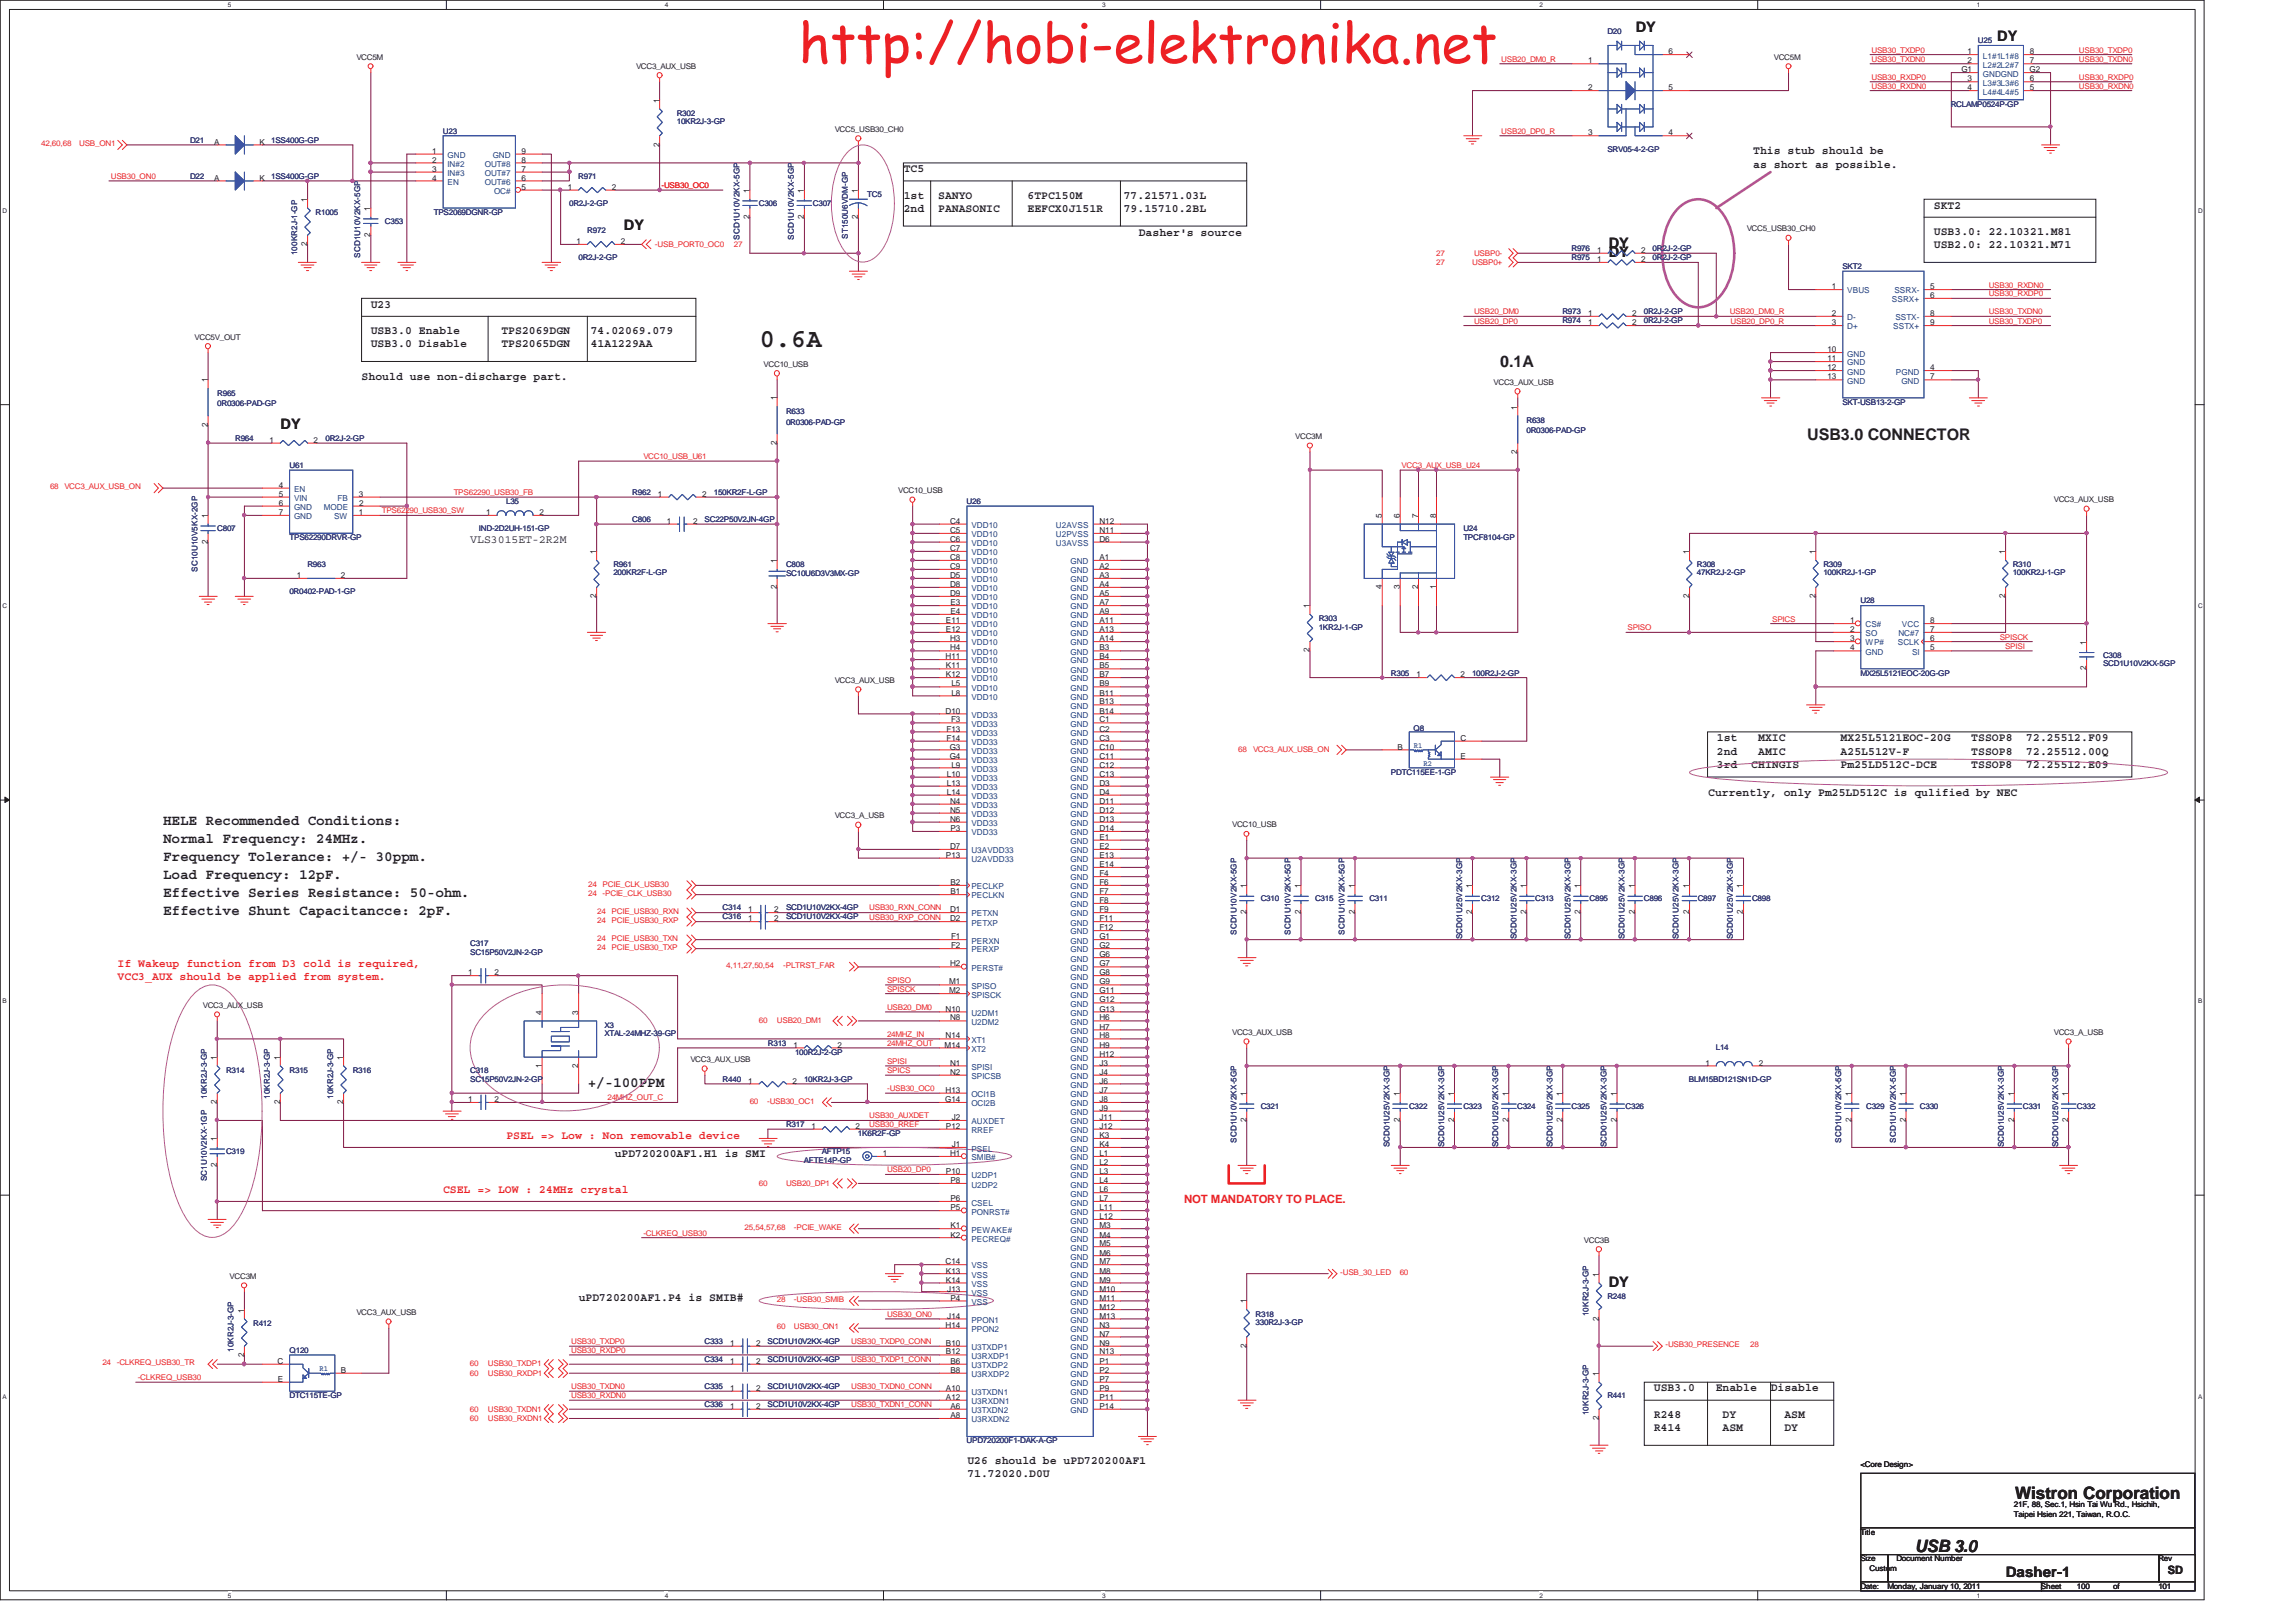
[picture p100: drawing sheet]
<svg xmlns="http://www.w3.org/2000/svg" width="297mm" height="210mm" viewBox="0 0 297 210" stroke-linecap="round" stroke-linejoin="round" font-family="sans-serif">
<defs><g id="words">
<text font-size="7.1" fill="#ed2024" x="103.3" y="8.1">http://hobi-elektronika.net</text>
<text font-size="3.4" fill="#231f20" x="98.2" y="44.9">0.6A</text>
<g font-size="2.2" fill="#231f20">
<text x="260.7" y="193.9">Wistron Corporation</text>
<text x="247.8" y="200.8">USB 3.0</text>
</g>
<g font-size="2.1" fill="#231f20">
<text x="194.1" y="47.5">0.1A</text>
<text x="233.8" y="56.9">USB3.0 CONNECTOR</text>
</g>
<g font-size="1.9" fill="#231f20">
<text x="211.6" y="4.1">DY</text>
<text x="258.4" y="5.2">DY</text>
<text x="80.7" y="29.8">DY</text>
<text x="208.1" y="33.3">DY</text>
<text x="208.1" y="32.1">DY</text>
<text x="36.3" y="55.5">DY</text>
<text x="21.1" y="106.8">HELE Recommended Conditions:</text>
<text x="21.1" y="109.1">Normal Frequency: 24MHz.</text>
<text x="21.1" y="111.5">Frequency Tolerance: +/- 30ppm.</text>
<text x="21.1" y="113.8">Load Frequency: 12pF.</text>
<text x="21.1" y="116.1">Effective Series Resistance: 50-ohm.</text>
<text x="21.1" y="118.4">Effective Shunt Capacitancce: 2pF.</text>
<text x="76" y="140.7">+/-100PPM</text>
<text x="208.1" y="166.5">DY</text>
<text x="259.5" y="204">Dasher-1</text>
</g>
<g font-size="1.5" fill="#231f20">
<text x="116.9" y="22.3">TC5</text>
<text x="226.8" y="20">This stub should be</text>
<text x="226.8" y="21.7">as short as possible.</text>
<text x="116.9" y="25.7">1st</text>
<text x="116.9" y="27.4">2nd</text>
<text x="121.4" y="25.7">SANYO</text>
<text x="121.4" y="27.4">PANASONIC</text>
<text x="132.9" y="27.4">EEFCX0J151R</text>
<text x="132.9" y="25.7">6TPC150M</text>
<text x="145.4" y="27.4">79.15710.2BL</text>
<text x="145.4" y="25.7">77.21571.03L</text>
<text x="250.2" y="27">SKT2</text>
<text x="147.3" y="30.5">Dasher's source</text>
<text x="250.2" y="30.4">USB3.0: 22.10321.M81</text>
<text x="250.2" y="32.1">USB2.0: 22.10321.M71</text>
<text x="48" y="39.8">U23</text>
<text x="48" y="43.2">USB3.0 Enable</text>
<text x="48" y="44.9">USB3.0 Disable</text>
<text x="64.9" y="43.2">TPS2069DGN</text>
<text x="64.9" y="44.9">TPS2065DGN</text>
<text x="76.4" y="43.2">74.02069.079</text>
<text x="76.4" y="44.9">41A1229AA</text>
<text x="46.8" y="49.2">Should use non-discharge part.</text>
<text x="60.8" y="70.2">VLS3015ET-2R2M</text>
<text x="222.1" y="95.9">1st</text>
<text x="227.5" y="95.9">MXIC</text>
<text x="238.1" y="95.9">MX25L5121EOC-20G</text>
<text x="255" y="95.9">TSSOP8</text>
<text x="262.1" y="95.9">72.25512.F09</text>
<text x="222.1" y="97.6">2nd</text>
<text x="222.1" y="99.3">3rd</text>
<text x="226.6" y="99.3">CHINGIS</text>
<text x="227.5" y="97.6">AMIC</text>
<text x="238.1" y="99.3">Pm25LD512C-DCE</text>
<text x="238.1" y="97.6">A25L512V-F</text>
<text x="255" y="99.3">TSSOP8</text>
<text x="255" y="97.6">TSSOP8</text>
<text x="262.1" y="99.3">72.25512.E09</text>
<text x="262.1" y="97.6">72.25512.00Q</text>
<text x="221" y="102.9">Currently, only Pm25LD512C is qulified by NEC</text>
<text x="79.5" y="149.7">uPD720200AF1.H1 is SMI</text>
<text x="74.9" y="168.3">uPD720200AF1.P4 is SMIB#</text>
<text x="214" y="180">USB3.0</text>
<text x="214" y="183.4">R248</text>
<text x="214" y="185.1">R414</text>
<text x="222" y="180">Enable</text>
<text x="222.9" y="183.4">DY</text>
<text x="222.9" y="185.1">ASM</text>
<text x="229.1" y="180">Disable</text>
<text x="230.9" y="183.4">ASM</text>
<text x="230.9" y="185.1">DY</text>
<text x="125.1" y="189.4">U26 should be uPD720200AF1</text>
<text x="125.1" y="191.1">71.72020.D0U</text>
<text x="280.5" y="203.7">SD</text>
</g>
<g font-size="1.5" fill="#ec2426">
<text x="15.2" y="125.1">If Wakeup function from D3 cold is required,</text>
<text x="15.2" y="126.8">VCC3_AUX should be applied from system.</text>
<text x="65.5" y="147.3">PSEL =&gt; Low : Non removable device</text>
<text x="57.3" y="154.4">CSEL =&gt; LOW : 24MHz crystal</text>
<text x="153.2" y="155.6">NOT MANDATORY TO PLACE.</text>
</g>
<g font-size="1.1" fill="#231f20">
<text x="205.5" y="8.2">1</text>
<text x="205.5" y="11.7">2</text>
<text x="215.9" y="11.7">5</text>
<text x="215.9" y="7">6</text>
<text x="253.7" y="9.4">G1</text>
<text x="254.5" y="7">1</text>
<text x="254.5" y="8.2">2</text>
<text x="254.5" y="10.5">3</text>
<text x="254.5" y="11.7">4</text>
<text x="262.6" y="9.4">G2</text>
<text x="262.6" y="11.7">5</text>
<text x="262.6" y="10.5">6</text>
<text x="262.6" y="8.2">7</text>
<text x="262.6" y="7">8</text>
<text x="85.3" y="13.3" transform="rotate(-90 85.3 13.3)">1</text>
<text x="205.5" y="17.5">3</text>
<text x="215.9" y="17.5">4</text>
<text x="27.7" y="18.7">A</text>
<text x="27.7" y="23.4">A</text>
<text x="33.6" y="18.7">K</text>
<text x="33.6" y="23.4">K</text>
<text x="55.9" y="19.9">1</text>
<text x="55.9" y="21">2</text>
<text x="55.9" y="22.2">3</text>
<text x="55.9" y="23.4">4</text>
<text x="67.5" y="23.4">6</text>
<text x="67.5" y="22.2">7</text>
<text x="67.5" y="21">8</text>
<text x="67.5" y="19.9">9</text>
<text x="85.3" y="19" transform="rotate(-90 85.3 19)">2</text>
<text x="39.8" y="26.1" transform="rotate(-90 39.8 26.1)">1</text>
<text x="47.9" y="27.3" transform="rotate(-90 47.9 27.3)">1</text>
<text x="67.5" y="24.5">5</text>
<text x="73.5" y="24.5">1</text>
<text x="79.1" y="24.5">2</text>
<text x="97" y="28.3" transform="rotate(-90 97 28.3)">2</text>
<text x="97" y="25" transform="rotate(-90 97 25)">1</text>
<text x="104" y="28.3" transform="rotate(-90 104 28.3)">2</text>
<text x="104" y="25" transform="rotate(-90 104 25)">1</text>
<text x="111" y="28.3" transform="rotate(-90 111 28.3)">2</text>
<text x="111" y="25" transform="rotate(-90 111 25)">1</text>
<text x="39.8" y="31.8" transform="rotate(-90 39.8 31.8)">2</text>
<text x="47.9" y="30.6" transform="rotate(-90 47.9 30.6)">2</text>
<text x="74.6" y="31.6">1</text>
<text x="80.3" y="31.6">2</text>
<text x="206.6" y="33.9">1</text>
<text x="206.6" y="32.7">1</text>
<text x="212.3" y="33.9">2</text>
<text x="212.3" y="32.7">2</text>
<text x="205.5" y="40.9">1</text>
<text x="211.1" y="40.9">2</text>
<text x="237" y="37.4">1</text>
<text x="237" y="40.9">2</text>
<text x="249.7" y="40.9">8</text>
<text x="249.7" y="38.6">6</text>
<text x="249.7" y="37.4">5</text>
<text x="205.5" y="42.1">1</text>
<text x="211.1" y="42.1">2</text>
<text x="236.4" y="45.6">10</text>
<text x="236.4" y="46.7">11</text>
<text x="236.4" y="47.9">12</text>
<text x="237" y="42.1">3</text>
<text x="249.7" y="42.1">9</text>
<text x="249.7" y="47.9">4</text>
<text x="26.9" y="49.5" transform="rotate(-90 26.9 49.5)">1</text>
<text x="100.5" y="51.8" transform="rotate(-90 100.5 51.8)">1</text>
<text x="196.3" y="53" transform="rotate(-90 196.3 53)">1</text>
<text x="236.4" y="49.1">13</text>
<text x="249.7" y="49.1">7</text>
<text x="26.9" y="55.2" transform="rotate(-90 26.9 55.2)">2</text>
<text x="34.9" y="57.3">1</text>
<text x="40.6" y="57.3">2</text>
<text x="100.5" y="57.5" transform="rotate(-90 100.5 57.5)">2</text>
<text x="196.3" y="58.7" transform="rotate(-90 196.3 58.7)">2</text>
<text x="36.1" y="63.1">4</text>
<text x="36.1" y="64.3">5</text>
<text x="36.1" y="65.5">6</text>
<text x="46.4" y="64.3">3</text>
<text x="46.4" y="65.5">2</text>
<text x="85.1" y="64.2">1</text>
<text x="90.9" y="64.2">2</text>
<text x="26.9" y="70.4" transform="rotate(-90 26.9 70.4)">2</text>
<text x="26.9" y="67" transform="rotate(-90 26.9 67)">1</text>
<text x="36.1" y="66.6">7</text>
<text x="46.4" y="66.6">1</text>
<text x="62.9" y="66.6">1</text>
<text x="69.8" y="66.6">2</text>
<text x="77.1" y="71.7" transform="rotate(-90 77.1 71.7)">1</text>
<text x="86.3" y="67.8">1</text>
<text x="89.7" y="67.8">2</text>
<text x="122.9" y="67.8">C4</text>
<text x="122.9" y="69">C5</text>
<text x="122.9" y="70.1">C6</text>
<text x="122.9" y="71.3">C7</text>
<text x="142.2" y="70.1">D6</text>
<text x="142.2" y="67.8">N12</text>
<text x="142.2" y="69">N11</text>
<text x="178.8" y="67" transform="rotate(-90 178.8 67)">5</text>
<text x="181.1" y="67" transform="rotate(-90 181.1 67)">6</text>
<text x="183.5" y="67" transform="rotate(-90 183.5 67)">7</text>
<text x="185.8" y="67" transform="rotate(-90 185.8 67)">8</text>
<text x="218.5" y="71.7" transform="rotate(-90 218.5 71.7)">1</text>
<text x="234.9" y="71.7" transform="rotate(-90 234.9 71.7)">1</text>
<text x="259.4" y="71.7" transform="rotate(-90 259.4 71.7)">1</text>
<text x="38.4" y="74.8">1</text>
<text x="44.1" y="74.8">2</text>
<text x="77.1" y="77.4" transform="rotate(-90 77.1 77.4)">2</text>
<text x="100.5" y="76.2" transform="rotate(-90 100.5 76.2)">2</text>
<text x="100.5" y="72.9" transform="rotate(-90 100.5 72.9)">1</text>
<text x="122.9" y="72.5">C8</text>
<text x="122.9" y="73.6">C9</text>
<text x="122.9" y="74.8">D5</text>
<text x="122.9" y="75.9">D8</text>
<text x="122.9" y="77.1">D9</text>
<text x="142.2" y="72.5">A1</text>
<text x="142.2" y="73.6">A2</text>
<text x="142.2" y="74.8">A3</text>
<text x="142.2" y="75.9">A4</text>
<text x="142.2" y="77.1">A5</text>
<text x="178.8" y="76.2" transform="rotate(-90 178.8 76.2)">4</text>
<text x="181.1" y="76.2" transform="rotate(-90 181.1 76.2)">3</text>
<text x="183.5" y="76.2" transform="rotate(-90 183.5 76.2)">2</text>
<text x="185.8" y="76.2" transform="rotate(-90 185.8 76.2)">1</text>
<text x="218.5" y="77.4" transform="rotate(-90 218.5 77.4)">2</text>
<text x="234.9" y="77.4" transform="rotate(-90 234.9 77.4)">2</text>
<text x="259.4" y="77.4" transform="rotate(-90 259.4 77.4)">2</text>
<text x="122.4" y="80.6">E11</text>
<text x="122.4" y="81.8">E12</text>
<text x="122.9" y="83">H3</text>
<text x="123" y="78.3">E3</text>
<text x="123" y="79.5">E4</text>
<text x="142.2" y="78.3">A7</text>
<text x="142.2" y="79.5">A9</text>
<text x="142.2" y="80.6">A11</text>
<text x="142.2" y="81.8">A13</text>
<text x="142.2" y="83">A14</text>
<text x="169.4" y="78.7" transform="rotate(-90 169.4 78.7)">1</text>
<text x="239.4" y="81.8">2</text>
<text x="239.4" y="83">3</text>
<text x="239.4" y="80.6">1</text>
<text x="249.7" y="80.6">8</text>
<text x="249.7" y="81.8">7</text>
<text x="249.7" y="83">6</text>
<text x="269.9" y="83.4" transform="rotate(-90 269.9 83.4)">1</text>
<text x="122.3" y="85.3">H11</text>
<text x="122.4" y="86.5">K11</text>
<text x="122.4" y="87.6">K12</text>
<text x="122.9" y="84.2">H4</text>
<text x="123.1" y="88.8">L5</text>
<text x="142.2" y="84.2">B3</text>
<text x="142.2" y="85.3">B4</text>
<text x="142.2" y="86.5">B5</text>
<text x="142.2" y="87.6">B7</text>
<text x="142.2" y="88.8">B9</text>
<text x="169.4" y="84.4" transform="rotate(-90 169.4 84.4)">2</text>
<text x="183.3" y="87.6">1</text>
<text x="189" y="87.6">2</text>
<text x="239.4" y="84.2">4</text>
<text x="249.7" y="84.2">5</text>
<text x="269.9" y="86.7" transform="rotate(-90 269.9 86.7)">2</text>
<text x="122.3" y="92.3">D10</text>
<text x="122.4" y="94.7">F13</text>
<text x="122.4" y="95.8">F14</text>
<text x="123" y="93.5">F3</text>
<text x="123.1" y="90">L8</text>
<text x="142.2" y="90">B11</text>
<text x="142.2" y="91.1">B13</text>
<text x="142.2" y="92.3">B14</text>
<text x="142.2" y="93.5">C1</text>
<text x="142.2" y="94.7">C2</text>
<text x="142.2" y="95.8">C3</text>
<text x="189" y="95.9">C</text>
<text x="122.5" y="100.5">L10</text>
<text x="122.5" y="101.7">L13</text>
<text x="122.9" y="97">G3</text>
<text x="122.9" y="98.2">G4</text>
<text x="123.1" y="99.3">L9</text>
<text x="142.2" y="97">C10</text>
<text x="142.2" y="98.2">C11</text>
<text x="142.2" y="99.3">C12</text>
<text x="142.2" y="100.5">C13</text>
<text x="142.2" y="101.7">D3</text>
<text x="180.8" y="97">B</text>
<text x="189" y="98.2">E</text>
<text x="122.5" y="102.8">L14</text>
<text x="122.9" y="104">N4</text>
<text x="122.9" y="105.1">N5</text>
<text x="122.9" y="106.3">N6</text>
<text x="123" y="107.5">P3</text>
<text x="142.2" y="102.8">D4</text>
<text x="142.2" y="104">D11</text>
<text x="142.2" y="105.1">D12</text>
<text x="142.2" y="106.3">D13</text>
<text x="142.2" y="107.5">D14</text>
<text x="122.4" y="111">P13</text>
<text x="122.9" y="109.8">D7</text>
<text x="142.2" y="108.7">E1</text>
<text x="142.2" y="109.8">E2</text>
<text x="142.2" y="111">E13</text>
<text x="142.2" y="112.2">E14</text>
<text x="142.2" y="113.4">F4</text>
<text x="96.8" y="118">1</text>
<text x="96.8" y="119.2">1</text>
<text x="100.1" y="118">2</text>
<text x="100.1" y="119.2">2</text>
<text x="122.9" y="118">D1</text>
<text x="122.9" y="119.2">D2</text>
<text x="123" y="115.7">B1</text>
<text x="123" y="114.5">B2</text>
<text x="142.2" y="114.5">F6</text>
<text x="142.2" y="115.7">F7</text>
<text x="142.2" y="116.8">F8</text>
<text x="142.2" y="118">F9</text>
<text x="142.2" y="119.2">F11</text>
<text x="161.3" y="118.3" transform="rotate(-90 161.3 118.3)">2</text>
<text x="161.3" y="114.9" transform="rotate(-90 161.3 114.9)">1</text>
<text x="168.3" y="118.3" transform="rotate(-90 168.3 118.3)">2</text>
<text x="168.3" y="114.9" transform="rotate(-90 168.3 114.9)">1</text>
<text x="175.3" y="118.3" transform="rotate(-90 175.3 118.3)">2</text>
<text x="175.3" y="114.9" transform="rotate(-90 175.3 114.9)">1</text>
<text x="190.5" y="118.3" transform="rotate(-90 190.5 118.3)">2</text>
<text x="190.5" y="114.9" transform="rotate(-90 190.5 114.9)">1</text>
<text x="197.5" y="118.3" transform="rotate(-90 197.5 118.3)">2</text>
<text x="197.5" y="114.9" transform="rotate(-90 197.5 114.9)">1</text>
<text x="204.5" y="118.3" transform="rotate(-90 204.5 118.3)">2</text>
<text x="204.5" y="114.9" transform="rotate(-90 204.5 114.9)">1</text>
<text x="211.5" y="118.3" transform="rotate(-90 211.5 118.3)">2</text>
<text x="211.5" y="114.9" transform="rotate(-90 211.5 114.9)">1</text>
<text x="218.5" y="118.3" transform="rotate(-90 218.5 118.3)">2</text>
<text x="218.5" y="114.9" transform="rotate(-90 218.5 114.9)">1</text>
<text x="225.5" y="118.3" transform="rotate(-90 225.5 118.3)">2</text>
<text x="225.5" y="114.9" transform="rotate(-90 225.5 114.9)">1</text>
<text x="122.9" y="125">H2</text>
<text x="123" y="121.5">F1</text>
<text x="123" y="122.7">F2</text>
<text x="142.2" y="120.4">F12</text>
<text x="142.2" y="121.5">G1</text>
<text x="142.2" y="122.7">G2</text>
<text x="142.2" y="123.9">G6</text>
<text x="142.2" y="125">G7</text>
<text x="60.6" y="126.2">1</text>
<text x="64" y="126.2">2</text>
<text x="70.1" y="131.3" transform="rotate(-90 70.1 131.3)">4</text>
<text x="74.8" y="131.3" transform="rotate(-90 74.8 131.3)">3</text>
<text x="122.3" y="130.9">N10</text>
<text x="122.8" y="127.4">M1</text>
<text x="122.8" y="128.5">M2</text>
<text x="142.2" y="126.2">G8</text>
<text x="142.2" y="127.4">G9</text>
<text x="142.2" y="128.5">G11</text>
<text x="142.2" y="129.7">G12</text>
<text x="142.2" y="130.9">G13</text>
<text x="28.1" y="137.1" transform="rotate(-90 28.1 137.1)">1</text>
<text x="36.2" y="137.1" transform="rotate(-90 36.2 137.1)">1</text>
<text x="44.4" y="137.1" transform="rotate(-90 44.4 137.1)">1</text>
<text x="102.6" y="135.5">1</text>
<text x="108.4" y="135.5">2</text>
<text x="122.2" y="135.6">M14</text>
<text x="122.3" y="134.4">N14</text>
<text x="122.9" y="137.9">N1</text>
<text x="122.9" y="132">N8</text>
<text x="142.2" y="132">H6</text>
<text x="142.2" y="133.2">H7</text>
<text x="142.2" y="134.4">H8</text>
<text x="142.2" y="135.6">H9</text>
<text x="142.2" y="136.7">H12</text>
<text x="142.2" y="137.9">J3</text>
<text x="220.6" y="137.9">1</text>
<text x="227.5" y="137.9">2</text>
<text x="28.1" y="142.8" transform="rotate(-90 28.1 142.8)">2</text>
<text x="36.2" y="142.8" transform="rotate(-90 36.2 142.8)">2</text>
<text x="44.4" y="142.8" transform="rotate(-90 44.4 142.8)">2</text>
<text x="60.6" y="142.6">1</text>
<text x="64" y="142.6">2</text>
<text x="70.1" y="138.2" transform="rotate(-90 70.1 138.2)">1</text>
<text x="74.8" y="138.2" transform="rotate(-90 74.8 138.2)">2</text>
<text x="96.8" y="140.2">1</text>
<text x="102.5" y="140.2">2</text>
<text x="122.3" y="142.6">G14</text>
<text x="122.3" y="141.4">H13</text>
<text x="122.9" y="139">N2</text>
<text x="142.2" y="139">J4</text>
<text x="142.2" y="140.2">J6</text>
<text x="142.2" y="141.4">J7</text>
<text x="142.2" y="142.6">J8</text>
<text x="142.2" y="143.7">J9</text>
<text x="161.3" y="141.8" transform="rotate(-90 161.3 141.8)">1</text>
<text x="181.1" y="141.8" transform="rotate(-90 181.1 141.8)">1</text>
<text x="188.1" y="141.8" transform="rotate(-90 188.1 141.8)">1</text>
<text x="195.2" y="141.8" transform="rotate(-90 195.2 141.8)">1</text>
<text x="202.1" y="141.8" transform="rotate(-90 202.1 141.8)">1</text>
<text x="209.2" y="141.8" transform="rotate(-90 209.2 141.8)">1</text>
<text x="239.5" y="141.8" transform="rotate(-90 239.5 141.8)">1</text>
<text x="246.6" y="141.8" transform="rotate(-90 246.6 141.8)">1</text>
<text x="260.6" y="141.8" transform="rotate(-90 260.6 141.8)">1</text>
<text x="267.6" y="141.8" transform="rotate(-90 267.6 141.8)">1</text>
<text x="28.1" y="147.6" transform="rotate(-90 28.1 147.6)">1</text>
<text x="105" y="146.1">1</text>
<text x="110.7" y="146.1">2</text>
<text x="114.2" y="149.5">1</text>
<text x="122.4" y="146">P12</text>
<text x="122.9" y="149.6">H1</text>
<text x="123.1" y="148.4">J1</text>
<text x="123.1" y="144.9">J2</text>
<text x="142.2" y="144.9">J11</text>
<text x="142.2" y="146">J12</text>
<text x="142.2" y="147.2">K3</text>
<text x="142.2" y="148.4">K4</text>
<text x="142.2" y="149.6">L1</text>
<text x="161.3" y="145.1" transform="rotate(-90 161.3 145.1)">2</text>
<text x="181.1" y="145.1" transform="rotate(-90 181.1 145.1)">2</text>
<text x="188.1" y="145.1" transform="rotate(-90 188.1 145.1)">2</text>
<text x="195.2" y="145.1" transform="rotate(-90 195.2 145.1)">2</text>
<text x="202.1" y="145.1" transform="rotate(-90 202.1 145.1)">2</text>
<text x="209.2" y="145.1" transform="rotate(-90 209.2 145.1)">2</text>
<text x="239.5" y="145.1" transform="rotate(-90 239.5 145.1)">2</text>
<text x="246.6" y="145.1" transform="rotate(-90 246.6 145.1)">2</text>
<text x="260.6" y="145.1" transform="rotate(-90 260.6 145.1)">2</text>
<text x="267.6" y="145.1" transform="rotate(-90 267.6 145.1)">2</text>
<text x="28.1" y="151" transform="rotate(-90 28.1 151)">2</text>
<text x="122.4" y="151.9">P10</text>
<text x="123" y="155.4">P6</text>
<text x="123" y="153.1">P8</text>
<text x="142.2" y="150.8">L2</text>
<text x="142.2" y="151.9">L3</text>
<text x="142.2" y="153.1">L4</text>
<text x="142.2" y="154.3">L6</text>
<text x="142.2" y="155.4">L7</text>
<text x="123" y="156.6">P5</text>
<text x="123" y="158.9">K1</text>
<text x="123" y="160.1">K2</text>
<text x="142.2" y="156.6">L11</text>
<text x="142.2" y="157.7">L12</text>
<text x="142.2" y="158.9">M3</text>
<text x="142.2" y="160.1">M4</text>
<text x="142.2" y="161.2">M5</text>
<text x="122.3" y="163.6">C14</text>
<text x="122.4" y="164.8">K13</text>
<text x="122.4" y="165.9">K14</text>
<text x="122.5" y="167.1">J13</text>
<text x="142.2" y="162.4">M6</text>
<text x="142.2" y="163.6">M7</text>
<text x="142.2" y="164.8">M8</text>
<text x="142.2" y="165.9">M9</text>
<text x="142.2" y="167.1">M10</text>
<text x="206.8" y="165.2" transform="rotate(-90 206.8 165.2)">1</text>
<text x="31.6" y="169.8" transform="rotate(-90 31.6 169.8)">1</text>
<text x="122.3" y="171.8">H14</text>
<text x="122.5" y="170.6">J14</text>
<text x="123" y="168.3">P4</text>
<text x="142.2" y="168.3">M11</text>
<text x="142.2" y="169.4">M12</text>
<text x="142.2" y="170.6">M13</text>
<text x="142.2" y="171.8">N3</text>
<text x="142.2" y="172.9">N7</text>
<text x="161.3" y="168.6" transform="rotate(-90 161.3 168.6)">1</text>
<text x="206.8" y="170.9" transform="rotate(-90 206.8 170.9)">2</text>
<text x="31.6" y="175.6" transform="rotate(-90 31.6 175.6)">2</text>
<text x="35.9" y="176.4">C</text>
<text x="35.9" y="178.8">E</text>
<text x="44.1" y="177.6">B</text>
<text x="94.5" y="174.1">1</text>
<text x="94.5" y="180">1</text>
<text x="94.5" y="176.4">1</text>
<text x="97.8" y="174.1">2</text>
<text x="97.8" y="180">2</text>
<text x="97.8" y="176.4">2</text>
<text x="122.4" y="174.1">B10</text>
<text x="122.4" y="175.2">B12</text>
<text x="122.4" y="180">A10</text>
<text x="123" y="176.4">B6</text>
<text x="123" y="177.6">B8</text>
<text x="142.2" y="174.1">N9</text>
<text x="142.2" y="175.2">N13</text>
<text x="142.2" y="176.4">P1</text>
<text x="142.2" y="177.6">P2</text>
<text x="142.2" y="178.8">P7</text>
<text x="142.2" y="180">P9</text>
<text x="161.3" y="174.4" transform="rotate(-90 161.3 174.4)">2</text>
<text x="206.8" y="178" transform="rotate(-90 206.8 178)">1</text>
<text x="94.5" y="182.3">1</text>
<text x="97.8" y="182.3">2</text>
<text x="122.4" y="181.1">A12</text>
<text x="123" y="182.3">A6</text>
<text x="123" y="183.5">A8</text>
<text x="142.2" y="181.1">P11</text>
<text x="142.2" y="182.3">P14</text>
<text x="206.8" y="183.7" transform="rotate(-90 206.8 183.7)">2</text>
</g>
<g font-size="1.1" fill="#1d437e">
<text x="256.5" y="7.6">L1#1L1#8</text>
<text x="256.5" y="8.8">L2#2L2#7</text>
<text x="256.5" y="9.9">GNDGND</text>
<text x="256.5" y="11.1">L3#3L3#6</text>
<text x="256.5" y="12.2">L4#4L4#5</text>
<text x="57.9" y="20.4">GND</text>
<text x="57.9" y="21.6">IN#2</text>
<text x="57.9" y="22.8">IN#3</text>
<text x="57.9" y="23.9">EN</text>
<text x="62.7" y="23.9">OUT#6</text>
<text x="62.7" y="22.8">OUT#7</text>
<text x="62.7" y="21.6">OUT#8</text>
<text x="63.7" y="20.4">GND</text>
<text x="63.9" y="25.1">OC#</text>
<text x="239" y="38">VBUS</text>
<text x="239" y="41.5">D-</text>
<text x="244.8" y="39.1">SSRX+</text>
<text x="245.1" y="38">SSRX-</text>
<text x="245.2" y="41.5">SSTX-</text>
<text x="239" y="42.6">D+</text>
<text x="239" y="46.1">GND</text>
<text x="239" y="47.3">GND</text>
<text x="244.9" y="42.6">SSTX+</text>
<text x="239" y="48.5">GND</text>
<text x="239" y="49.6">GND</text>
<text x="245.3" y="48.5">PGND</text>
<text x="246" y="49.6">GND</text>
<text x="38" y="63.7">EN</text>
<text x="38" y="64.8">VIN</text>
<text x="43.7" y="64.8">FB</text>
<text x="38" y="66">GND</text>
<text x="38" y="67.2">GND</text>
<text x="41.9" y="66">MODE</text>
<text x="43.2" y="67.2">SW</text>
<text x="125.7" y="68.3">VDD10</text>
<text x="125.7" y="69.5">VDD10</text>
<text x="125.7" y="70.7">VDD10</text>
<text x="125.7" y="71.8">VDD10</text>
<text x="136.6" y="70.7">U3AVSS</text>
<text x="136.6" y="68.3">U2AVSS</text>
<text x="136.6" y="69.5">U2PVSS</text>
<text x="125.7" y="73">VDD10</text>
<text x="125.7" y="74.2">VDD10</text>
<text x="125.7" y="75.4">VDD10</text>
<text x="125.7" y="76.5">VDD10</text>
<text x="125.7" y="77.7">VDD10</text>
<text x="138.5" y="73">GND</text>
<text x="138.5" y="74.2">GND</text>
<text x="138.5" y="75.4">GND</text>
<text x="138.5" y="76.5">GND</text>
<text x="138.5" y="77.7">GND</text>
<text x="125.7" y="83.5">VDD10</text>
<text x="125.7" y="78.8">VDD10</text>
<text x="125.7" y="80">VDD10</text>
<text x="125.7" y="81.2">VDD10</text>
<text x="125.7" y="82.3">VDD10</text>
<text x="138.5" y="78.8">GND</text>
<text x="138.5" y="80">GND</text>
<text x="138.5" y="81.2">GND</text>
<text x="138.5" y="82.3">GND</text>
<text x="138.5" y="83.5">GND</text>
<text x="241.3" y="82.3">SO</text>
<text x="241.3" y="83.5">WP#</text>
<text x="241.3" y="81.2">CS#</text>
<text x="245.5" y="83.5">SCLK</text>
<text x="245.6" y="82.3">NC#7</text>
<text x="246.1" y="81.2">VCC</text>
<text x="125.7" y="84.7">VDD10</text>
<text x="125.7" y="85.8">VDD10</text>
<text x="125.7" y="87">VDD10</text>
<text x="125.7" y="88.2">VDD10</text>
<text x="125.7" y="89.4">VDD10</text>
<text x="138.5" y="84.7">GND</text>
<text x="138.5" y="85.8">GND</text>
<text x="138.5" y="87">GND</text>
<text x="138.5" y="88.2">GND</text>
<text x="138.5" y="89.4">GND</text>
<text x="241.3" y="84.7">GND</text>
<text x="247.4" y="84.7">SI</text>
<text x="125.7" y="92.9">VDD33</text>
<text x="125.7" y="94">VDD33</text>
<text x="125.7" y="95.2">VDD33</text>
<text x="125.7" y="90.6">VDD10</text>
<text x="138.5" y="90.6">GND</text>
<text x="138.5" y="91.7">GND</text>
<text x="138.5" y="92.9">GND</text>
<text x="138.5" y="94">GND</text>
<text x="138.5" y="95.2">GND</text>
<text x="125.7" y="96.4">VDD33</text>
<text x="125.7" y="97.5">VDD33</text>
<text x="125.7" y="98.7">VDD33</text>
<text x="125.7" y="99.9">VDD33</text>
<text x="125.7" y="101">VDD33</text>
<text x="138.5" y="96.4">GND</text>
<text x="138.5" y="97.5">GND</text>
<text x="138.5" y="98.7">GND</text>
<text x="138.5" y="99.9">GND</text>
<text x="138.5" y="101">GND</text>
<text x="125.7" y="102.2">VDD33</text>
<text x="125.7" y="103.4">VDD33</text>
<text x="125.7" y="104.6">VDD33</text>
<text x="125.7" y="105.7">VDD33</text>
<text x="125.7" y="106.9">VDD33</text>
<text x="138.5" y="102.2">GND</text>
<text x="138.5" y="103.4">GND</text>
<text x="138.5" y="104.6">GND</text>
<text x="138.5" y="105.7">GND</text>
<text x="138.5" y="106.9">GND</text>
<text x="125.7" y="110.4">U3AVDD33</text>
<text x="125.7" y="108.1">VDD33</text>
<text x="125.7" y="111.6">U2AVDD33</text>
<text x="138.5" y="108.1">GND</text>
<text x="138.5" y="109.2">GND</text>
<text x="138.5" y="110.4">GND</text>
<text x="138.5" y="111.6">GND</text>
<text x="138.5" y="112.7">GND</text>
<text x="138.5" y="113.9">GND</text>
<text x="125.7" y="116.2">PECLKN</text>
<text x="125.7" y="115">PECLKP</text>
<text x="125.7" y="118.6">PETXN</text>
<text x="125.7" y="119.8">PETXP</text>
<text x="138.5" y="115">GND</text>
<text x="138.5" y="116.2">GND</text>
<text x="138.5" y="117.4">GND</text>
<text x="138.5" y="118.6">GND</text>
<text x="138.5" y="119.8">GND</text>
<text x="125.7" y="122.1">PERXN</text>
<text x="125.7" y="123.2">PERXP</text>
<text x="125.7" y="125.6">PERST#</text>
<text x="138.5" y="120.9">GND</text>
<text x="138.5" y="122.1">GND</text>
<text x="138.5" y="123.2">GND</text>
<text x="138.5" y="124.4">GND</text>
<text x="138.5" y="125.6">GND</text>
<text x="125.7" y="127.9">SPISO</text>
<text x="125.7" y="129.1">SPISCK</text>
<text x="125.7" y="131.4">U2DM1</text>
<text x="138.5" y="126.8">GND</text>
<text x="138.5" y="127.9">GND</text>
<text x="138.5" y="129.1">GND</text>
<text x="138.5" y="130.2">GND</text>
<text x="138.5" y="131.4">GND</text>
<text x="125.7" y="136.1">XT2</text>
<text x="125.7" y="132.6">U2DM2</text>
<text x="125.7" y="134.9">XT1</text>
<text x="138.5" y="132.6">GND</text>
<text x="138.5" y="133.8">GND</text>
<text x="138.5" y="134.9">GND</text>
<text x="138.5" y="136.1">GND</text>
<text x="138.5" y="137.3">GND</text>
<text x="125.7" y="143.1">OCI2B</text>
<text x="125.7" y="138.4">SPISI</text>
<text x="125.7" y="139.6">SPICSB</text>
<text x="125.7" y="141.9">OCI1B</text>
<text x="138.5" y="138.4">GND</text>
<text x="138.5" y="139.6">GND</text>
<text x="138.5" y="140.8">GND</text>
<text x="138.5" y="141.9">GND</text>
<text x="138.5" y="143.1">GND</text>
<text x="125.7" y="146.6">RREF</text>
<text x="125.7" y="149">PSEL</text>
<text x="125.7" y="145.5">AUXDET</text>
<text x="138.5" y="144.3">GND</text>
<text x="138.5" y="145.5">GND</text>
<text x="138.5" y="146.6">GND</text>
<text x="138.5" y="147.8">GND</text>
<text x="138.5" y="149">GND</text>
<text x="125.7" y="156">CSEL</text>
<text x="125.7" y="153.6">U2DP2</text>
<text x="125.7" y="152.4">U2DP1</text>
<text x="125.7" y="150.1">SMIB#</text>
<text x="138.5" y="150.1">GND</text>
<text x="138.5" y="151.3">GND</text>
<text x="138.5" y="152.4">GND</text>
<text x="138.5" y="153.6">GND</text>
<text x="138.5" y="154.8">GND</text>
<text x="138.5" y="156">GND</text>
<text x="125.7" y="157.1">PONRST#</text>
<text x="125.7" y="159.5">PEWAKE#</text>
<text x="125.7" y="160.7">PECREQ#</text>
<text x="138.5" y="157.1">GND</text>
<text x="138.5" y="158.3">GND</text>
<text x="138.5" y="159.5">GND</text>
<text x="138.5" y="160.7">GND</text>
<text x="138.5" y="161.8">GND</text>
<text x="125.7" y="164.1">VSS</text>
<text x="125.7" y="165.3">VSS</text>
<text x="125.7" y="166.5">VSS</text>
<text x="125.7" y="167.6">VSS</text>
<text x="138.5" y="163">GND</text>
<text x="138.5" y="164.1">GND</text>
<text x="138.5" y="165.3">GND</text>
<text x="138.5" y="166.5">GND</text>
<text x="138.5" y="167.6">GND</text>
<text x="125.7" y="168.8">VSS</text>
<text x="125.7" y="171.1">PPON1</text>
<text x="125.7" y="172.3">PPON2</text>
<text x="138.5" y="168.8">GND</text>
<text x="138.5" y="170">GND</text>
<text x="138.5" y="171.1">GND</text>
<text x="138.5" y="172.3">GND</text>
<text x="138.5" y="173.5">GND</text>
<text x="125.7" y="174.7">U3TXDP1</text>
<text x="125.7" y="175.8">U3RXDP1</text>
<text x="125.7" y="177">U3TXDP2</text>
<text x="125.7" y="178.2">U3RXDP2</text>
<text x="138.5" y="174.7">GND</text>
<text x="138.5" y="175.8">GND</text>
<text x="138.5" y="177">GND</text>
<text x="138.5" y="178.2">GND</text>
<text x="138.5" y="179.3">GND</text>
<text x="125.7" y="180.5">U3TXDN1</text>
<text x="125.7" y="181.6">U3RXDN1</text>
<text x="125.7" y="182.8">U3TXDN2</text>
<text x="125.7" y="184">U3RXDN2</text>
<text x="138.5" y="180.5">GND</text>
<text x="138.5" y="181.6">GND</text>
<text x="138.5" y="182.8">GND</text>
</g>
<g font-size="1" fill="#2d2d72">
<text x="208" y="4.4">D20</text>
<text x="255.9" y="5.6">U25</text>
<text x="57.3" y="17.3">U23</text>
<text x="87.6" y="15">R302</text>
<text x="87.6" y="16">10KR2J-3-GP</text>
<text x="252.4" y="13.8">RCLAMP0524P-GP</text>
<text x="24.6" y="18.5">D21</text>
<text x="24.6" y="23.2">D22</text>
<text x="35.1" y="18.5">1SS400G-GP</text>
<text x="35.1" y="23.2">1SS400G-GP</text>
<text x="74.8" y="23.2">R971</text>
<text x="208" y="19.6">SRV05-4-2-GP</text>
<text x="40.8" y="27.8">R1005</text>
<text x="49.8" y="29">C353</text>
<text x="56.1" y="27.8">TPS2069DGNR-GP</text>
<text x="73.6" y="26.7">0R2J-2-GP</text>
<text x="98.2" y="26.7">C306</text>
<text x="105.2" y="26.7">C307</text>
<text x="112.2" y="25.5">TC5</text>
<text x="38.5" y="33" transform="rotate(-90 38.5 33)">100KR2J-1-GP</text>
<text x="46.6" y="33.3" transform="rotate(-90 46.6 33.3)">SCD1U10V2KX-5GP</text>
<text x="74.8" y="33.7">0R2J-2-GP</text>
<text x="76" y="30.1">R972</text>
<text x="95.7" y="31" transform="rotate(-90 95.7 31)">SCD1U10V2KX-5GP</text>
<text x="102.7" y="31" transform="rotate(-90 102.7 31)">SCD1U10V2KX-5GP</text>
<text x="109.7" y="30.9" transform="rotate(-90 109.7 30.9)">ST150U6VDM-GP</text>
<text x="203.3" y="33.7">R975</text>
<text x="203.3" y="32.5">R976</text>
<text x="213.8" y="33.7">0R2J-2-GP</text>
<text x="213.8" y="32.5">0R2J-2-GP</text>
<text x="238.3" y="34.8">SKT2</text>
<text x="202.1" y="40.7">R973</text>
<text x="202.1" y="41.8">R974</text>
<text x="212.7" y="40.7">0R2J-2-GP</text>
<text x="212.7" y="41.8">0R2J-2-GP</text>
<text x="28.1" y="51.2">R965</text>
<text x="28.1" y="52.6">0R0306-PAD-GP</text>
<text x="101.7" y="53.5">R633</text>
<text x="238.3" y="52.4">SKT-USB13-2-GP</text>
<text x="30.4" y="57">R964</text>
<text x="42.1" y="57">0R2J-2-GP</text>
<text x="101.7" y="55">0R0306-PAD-GP</text>
<text x="197.5" y="54.7">R638</text>
<text x="197.5" y="56.1">0R0306-PAD-GP</text>
<text x="37.5" y="60.5">U61</text>
<text x="65.5" y="65.2">L35</text>
<text x="81.8" y="64">R962</text>
<text x="92.3" y="64">150KR2F-L-GP</text>
<text x="125.1" y="65.2">U26</text>
<text x="28.1" y="68.7">C807</text>
<text x="37.5" y="69.9">TPS62290DRVR-GP</text>
<text x="62" y="68.7">IND-2D2UH-151-GP</text>
<text x="81.8" y="67.6">C806</text>
<text x="91.2" y="67.6">SC22P50V2JN-4GP</text>
<text x="189.3" y="68.7">U24</text>
<text x="189.3" y="69.9">TPCF8104-GP</text>
<text x="25.6" y="74" transform="rotate(-90 25.6 74)">SC10U10V5KX-2GP</text>
<text x="37.4" y="76.9">0R0402-PAD-1-GP</text>
<text x="39.8" y="73.4">R963</text>
<text x="79.4" y="73.4">R961</text>
<text x="79.4" y="74.4">200KR2F-L-GP</text>
<text x="101.7" y="73.4">C808</text>
<text x="101.7" y="74.6">SC10U6D3V3MX-GP</text>
<text x="219.5" y="73.4">R308</text>
<text x="219.5" y="74.4">47KR2J-2-GP</text>
<text x="235.9" y="73.4">R309</text>
<text x="235.9" y="74.4">100KR2J-1-GP</text>
<text x="260.4" y="73.4">R310</text>
<text x="260.4" y="74.4">100KR2J-1-GP</text>
<text x="170.6" y="80.4">R303</text>
<text x="170.6" y="81.5">1KR2J-1-GP</text>
<text x="240.7" y="78.1">U28</text>
<text x="179.9" y="87.4">R305</text>
<text x="190.4" y="87.4">100R2J-2-GP</text>
<text x="240.7" y="87.4">MX25L5121EOC-20G-GP</text>
<text x="272.1" y="85.1">C308</text>
<text x="272.1" y="86.1">SCD1U10V2KX-5GP</text>
<text x="182.9" y="94.5">Q8</text>
<text x="180" y="100.2">PDTC115EE-1-GP</text>
<text x="93.5" y="117.8">C314</text>
<text x="93.5" y="119">C316</text>
<text x="101.7" y="117.8">SCD1U10V2KX-4GP</text>
<text x="101.7" y="119">SCD1U10V2KX-4GP</text>
<text x="163.1" y="116.6">C310</text>
<text x="170.1" y="116.6">C315</text>
<text x="177.2" y="116.6">C311</text>
<text x="191.6" y="116.6">C312</text>
<text x="198.6" y="116.6">C313</text>
<text x="205.6" y="116.6">C895</text>
<text x="212.7" y="116.6">C896</text>
<text x="219.6" y="116.6">C897</text>
<text x="226.7" y="116.6">C898</text>
<text x="60.8" y="122.5">C317</text>
<text x="60.8" y="123.6">SC15P50V2JN-2-GP</text>
<text x="159.9" y="121" transform="rotate(-90 159.9 121)">SCD1U10V2KX-5GP</text>
<text x="167" y="121" transform="rotate(-90 167 121)">SCD1U10V2KX-5GP</text>
<text x="174" y="121" transform="rotate(-90 174 121)">SCD1U10V2KX-5GP</text>
<text x="189.2" y="121.5" transform="rotate(-90 189.2 121.5)">SCD01U25V2KX-3GP</text>
<text x="196.2" y="121.5" transform="rotate(-90 196.2 121.5)">SCD01U25V2KX-3GP</text>
<text x="203.2" y="121.5" transform="rotate(-90 203.2 121.5)">SCD01U25V2KX-3GP</text>
<text x="210.2" y="121.5" transform="rotate(-90 210.2 121.5)">SCD01U25V2KX-3GP</text>
<text x="217.2" y="121.5" transform="rotate(-90 217.2 121.5)">SCD01U25V2KX-3GP</text>
<text x="224.2" y="121.5" transform="rotate(-90 224.2 121.5)">SCD01U25V2KX-3GP</text>
<text x="78.2" y="133">X3</text>
<text x="78.2" y="134">XTAL-24MHZ-39-GP</text>
<text x="99.3" y="135.3">R313</text>
<text x="102.9" y="136.5">100R2J-2-GP</text>
<text x="222" y="135.9">L14</text>
<text x="26.8" y="142.2" transform="rotate(-90 26.8 142.2)">10KR2J-3-GP</text>
<text x="29.2" y="138.8">R314</text>
<text x="34.9" y="142.2" transform="rotate(-90 34.9 142.2)">10KR2J-3-GP</text>
<text x="37.5" y="138.8">R315</text>
<text x="43.1" y="142.2" transform="rotate(-90 43.1 142.2)">10KR2J-3-GP</text>
<text x="45.6" y="138.8">R316</text>
<text x="60.8" y="138.8">C318</text>
<text x="60.8" y="140">SC15P50V2JN-2-GP</text>
<text x="93.5" y="140">R440</text>
<text x="104" y="140">10KR2J-3-GP</text>
<text x="163.1" y="143.5">C321</text>
<text x="182.3" y="143.5">C322</text>
<text x="189.3" y="143.5">C323</text>
<text x="196.3" y="143.5">C324</text>
<text x="203.3" y="143.5">C325</text>
<text x="210.3" y="143.5">C326</text>
<text x="218.5" y="140">BLM15BD121SN1D-GP</text>
<text x="241.4" y="143.5">C329</text>
<text x="248.4" y="143.5">C330</text>
<text x="261.7" y="143.5">C331</text>
<text x="268.7" y="143.5">C332</text>
<text x="29.2" y="149.3">C319</text>
<text x="101.7" y="145.8">R317</text>
<text x="106.3" y="149.3">AFTP15</text>
<text x="111" y="147">1K6R2F-GP</text>
<text x="159.9" y="147.8" transform="rotate(-90 159.9 147.8)">SCD1U10V2KX-5GP</text>
<text x="179.8" y="148.4" transform="rotate(-90 179.8 148.4)">SCD01U25V2KX-3GP</text>
<text x="186.8" y="148.4" transform="rotate(-90 186.8 148.4)">SCD01U25V2KX-3GP</text>
<text x="193.8" y="148.4" transform="rotate(-90 193.8 148.4)">SCD01U25V2KX-3GP</text>
<text x="200.8" y="148.4" transform="rotate(-90 200.8 148.4)">SCD01U25V2KX-3GP</text>
<text x="207.9" y="148.4" transform="rotate(-90 207.9 148.4)">SCD01U25V2KX-3GP</text>
<text x="238.2" y="147.8" transform="rotate(-90 238.2 147.8)">SCD1U10V2KX-5GP</text>
<text x="245.3" y="147.8" transform="rotate(-90 245.3 147.8)">SCD1U10V2KX-5GP</text>
<text x="259.3" y="148.4" transform="rotate(-90 259.3 148.4)">SCD01U25V2KX-3GP</text>
<text x="266.3" y="148.4" transform="rotate(-90 266.3 148.4)">SCD01U25V2KX-3GP</text>
<text x="26.8" y="152.8" transform="rotate(-90 26.8 152.8)">SC1U10V2KX-1GP</text>
<text x="104" y="150.5">AFTE14P-GP</text>
<text x="32.8" y="171.5">R412</text>
<text x="91.1" y="173.9">C333</text>
<text x="99.3" y="173.9">SCD1U10V2KX-4GP</text>
<text x="162.4" y="170.4">R318</text>
<text x="162.4" y="171.4">330R2J-3-GP</text>
<text x="205.5" y="170.3" transform="rotate(-90 205.5 170.3)">10KR2J-3-GP</text>
<text x="208" y="168">R248</text>
<text x="30.2" y="174.9" transform="rotate(-90 30.2 174.9)">10KR2J-3-GP</text>
<text x="37.5" y="175.1">Q120</text>
<text x="91.1" y="179.7">C335</text>
<text x="91.1" y="176.2">C334</text>
<text x="99.3" y="179.7">SCD1U10V2KX-4GP</text>
<text x="99.3" y="176.2">SCD1U10V2KX-4GP</text>
<text x="37.5" y="180.9">DTC115TE-GP</text>
<text x="91.1" y="182">C336</text>
<text x="99.3" y="182">SCD1U10V2KX-4GP</text>
<text x="205.5" y="183.1" transform="rotate(-90 205.5 183.1)">10KR2J-3-GP</text>
<text x="208" y="180.9">R441</text>
<text x="125.1" y="186.7">UPD720200F1-DAK-A-GP</text>
</g>
<g font-size="1" fill="#231f20">
<text x="46.1" y="7.7">VCC5M</text>
<text x="82.3" y="8.9">VCC3_AUX_USB</text>
<text x="229.5" y="7.7">VCC5M</text>
<text x="108" y="17.1">VCC5_USB30_CH0</text>
<text x="226" y="29.9">VCC5_USB30_CH0</text>
<text x="25.2" y="43.9">VCC5V_OUT</text>
<text x="98.8" y="47.5">VCC10_USB</text>
<text x="193.2" y="49.8">VCC3_AUX_USB</text>
<text x="167.6" y="56.8">VCC3M</text>
<text x="116.2" y="63.8">VCC10_USB</text>
<text x="265.7" y="65">VCC3_AUX_USB</text>
<text x="108" y="88.3">VCC3_AUX_USB</text>
<text x="108" y="105.9">VCC3_A_USB</text>
<text x="159.4" y="107">VCC10_USB</text>
<text x="26.2" y="130.4">VCC3_AUX_USB</text>
<text x="89.3" y="137.4">VCC3_AUX_USB</text>
<text x="159.4" y="133.9">VCC3_AUX_USB</text>
<text x="265.7" y="133.9">VCC3_A_USB</text>
<text x="204.9" y="160.8">VCC3B</text>
<text x="29.7" y="165.4">VCC3M</text>
<text x="46.1" y="170.1">VCC3_AUX_USB</text>
<text x="240.7" y="189.8">&lt;Core Design&gt;</text>
<text x="260.5" y="195">21F, 88, Sec.1, Hsin Tai Wu Rd., Hsichih,</text>
<text x="260.5" y="196.2">Taipei Hsien 221, Taiwan, R.O.C.</text>
<text x="240.7" y="198.5">Title</text>
<text x="240.7" y="202">Size</text>
<text x="241.9" y="203.2">Custom</text>
<text x="245.3" y="202">Document Number</text>
<text x="279.2" y="202">Rev</text>
<text x="240.7" y="205.5">Date:</text>
<text x="244.2" y="205.5">Monday, January 10, 2011</text>
<text x="264" y="205.5">Sheet</text>
<text x="268.7" y="205.5">100</text>
<text x="273.4" y="205.5">of</text>
<text x="279.2" y="205.5">101</text>
</g>
<g font-size="1" fill="#ec2426">
<text x="194.2" y="8">USB20_DM0_R</text>
<text x="242.1" y="6.8">USB30_TXDP0</text>
<text x="242.1" y="10.3">USB30_RXDP0</text>
<text x="242.1" y="11.5">USB30_RXDN0</text>
<text x="242.1" y="8">USB30_TXDN0</text>
<text x="269" y="6.8">USB30_TXDP0</text>
<text x="269" y="8">USB30_TXDN0</text>
<text x="269" y="10.3">USB30_RXDP0</text>
<text x="269" y="11.5">USB30_RXDN0</text>
<text x="194.2" y="17.3">USB20_DP0_R</text>
<text x="5.3" y="18.9">42,60,68</text>
<text x="10.2" y="18.9">USB_ON1</text>
<text x="14.3" y="23.2">USB30_ON0</text>
<text x="85.6" y="24.3">-USB30_OC0</text>
<text x="84.7" y="31.9">-USB_PORT0_OC0</text>
<text x="94.9" y="31.9">27</text>
<text x="185.8" y="33.1">27</text>
<text x="185.8" y="34.2">27</text>
<text x="190.5" y="34.2">USBP0+</text>
<text x="190.7" y="33.1">USBP0-</text>
<text x="190.7" y="40.7">USB20_DM0</text>
<text x="190.7" y="41.9">USB20_DP0</text>
<text x="223.8" y="40.7">USB20_DM0_R</text>
<text x="223.9" y="41.9">USB20_DP0_R</text>
<text x="257.3" y="40.7">USB30_TXDN0</text>
<text x="257.3" y="41.9">USB30_TXDP0</text>
<text x="257.3" y="37.2">USB30_RXDN0</text>
<text x="257.3" y="38.4">USB30_RXDP0</text>
<text x="83.2" y="59.4">VCC10_USB_U61</text>
<text x="6.5" y="63.3">68</text>
<text x="8.3" y="63.3">VCC3_AUX_USB_ON</text>
<text x="58.7" y="64">TPS62290_USB30_FB</text>
<text x="181.3" y="60.6">VCC3_AUX_USB_U24</text>
<text x="49.4" y="66.4">TPS62290_USB30_SW</text>
<text x="210.6" y="81.6">SPISO</text>
<text x="229.3" y="80.4">SPICS</text>
<text x="258.7" y="82.8">SPISCK</text>
<text x="259.4" y="83.9">SPISI</text>
<text x="160.2" y="97.2">68</text>
<text x="162.1" y="97.2">VCC3_AUX_USB_ON</text>
<text x="76.1" y="114.8">24</text>
<text x="76.1" y="115.9">24</text>
<text x="77.3" y="119.4">24</text>
<text x="77.3" y="118.2">24</text>
<text x="78" y="114.8">PCIE_CLK_USB30</text>
<text x="78" y="115.9">-PCIE_CLK_USB30</text>
<text x="79.1" y="119.4">PCIE_USB30_RXP</text>
<text x="79.1" y="118.2">PCIE_USB30_RXN</text>
<text x="112.5" y="117.8">USB30_RXN_CONN</text>
<text x="112.5" y="119">USB30_RXP_CONN</text>
<text x="77.3" y="122.9">24</text>
<text x="77.3" y="121.7">24</text>
<text x="79.1" y="122.9">PCIE_USB30_TXP</text>
<text x="79.1" y="121.7">PCIE_USB30_TXN</text>
<text x="94" y="125.3">4,11,27,50,54</text>
<text x="101.3" y="125.3">-PLTRST_FAR</text>
<text x="114.8" y="127.2">SPISO</text>
<text x="114.8" y="128.3">SPISCK</text>
<text x="114.8" y="130.7">USB20_DM0</text>
<text x="98.2" y="132.4">60</text>
<text x="100.5" y="132.4">USB20_DM1</text>
<text x="114.8" y="137.7">SPISI</text>
<text x="114.8" y="134.2">24MHZ_IN</text>
<text x="114.8" y="135.3">24MHZ_OUT</text>
<text x="78.6" y="142.3">24MHZ_OUT_C</text>
<text x="97" y="142.8">60</text>
<text x="99.2" y="142.8">-USB30_OC1</text>
<text x="114.8" y="138.9">SPICS</text>
<text x="114.8" y="141.2">-USB30_OC0</text>
<text x="112.5" y="144.7">USB30_AUXDET</text>
<text x="112.5" y="145.8">USB30_RREF</text>
<text x="98.2" y="153.4">60</text>
<text x="101.7" y="153.4">USB20_DP1</text>
<text x="114.8" y="151.7">USB20_DP0</text>
<text x="83.2" y="159.9">-CLKREQ_USB30</text>
<text x="96.3" y="159.1">25,54,57,68</text>
<text x="102.7" y="159.1">-PCIE_WAKE</text>
<text x="173.4" y="165">-USB_30_LED</text>
<text x="181.1" y="165">60</text>
<text x="73.9" y="173.9">USB30_TXDP0</text>
<text x="100.5" y="172">60</text>
<text x="100.5" y="168.5">28</text>
<text x="102.7" y="172">USB30_ON1</text>
<text x="102.7" y="168.5">-USB30_SMIB</text>
<text x="110.1" y="173.9">USB30_TXDP0_CONN</text>
<text x="114.8" y="170.4">USB30_ON0</text>
<text x="13.2" y="176.6">24</text>
<text x="15.1" y="176.6">-CLKREQ_USB30_TR</text>
<text x="17.8" y="178.5">-CLKREQ_USB30</text>
<text x="60.8" y="176.8">60</text>
<text x="60.8" y="178">60</text>
<text x="63.1" y="176.8">USB30_TXDP1</text>
<text x="63.1" y="178">USB30_RXDP1</text>
<text x="73.9" y="175.1">USB30_RXDP0</text>
<text x="73.9" y="179.7">USB30_TXDN0</text>
<text x="110.1" y="176.2">USB30_TXDP1_CONN</text>
<text x="110.1" y="179.7">USB30_TXDN0_CONN</text>
<text x="215.5" y="174.3">-USB30_PRESENCE</text>
<text x="226.4" y="174.3">28</text>
<text x="60.8" y="182.6">60</text>
<text x="60.8" y="183.8">60</text>
<text x="63.1" y="182.6">USB30_TXDN1</text>
<text x="63.1" y="183.8">USB30_RXDN1</text>
<text x="73.9" y="180.9">USB30_RXDN0</text>
<text x="110.1" y="182.1">USB30_TXDN1_CONN</text>
</g>
<g font-size="1" fill="#3a53a4">
<text x="182.9" y="96.7">R1</text>
<text x="184.2" y="99.1">R2</text>
<text x="41.3" y="177.3">R1</text>
</g>
<g font-size=".8" fill="#231f20">
<text x="29.5" y=".9">5</text>
<text x="86" y=".9">4</text>
<text x="142.6" y=".9">3</text>
<text x="199.2" y=".9">2</text>
<text x="255.7" y=".9">1</text>
<text x=".3" y="27.6">D</text>
<text x="284.4" y="27.6">D</text>
<text x=".3" y="78.7">C</text>
<text x="284.4" y="78.7">C</text>
<text x=".3" y="129.8">B</text>
<text x="284.4" y="129.8">B</text>
<text x=".3" y="181">A</text>
<text x="284.4" y="181">A</text>
<text x="29.5" y="206.7">5</text>
<text x="86" y="206.7">4</text>
<text x="142.6" y="206.7">3</text>
<text x="199.2" y="206.7">2</text>
<text x="255.7" y="206.7">1</text>
</g>
</g></defs>
<path d="M0 0h285.2v207h-285.2zM1.2 1.2h282.8v204.6h-282.8z" fill="none" stroke="#231f20" stroke-width=".13"/>
<g fill="#fff">
<path d="M29.5 .2h.4v.9h-.4z"/>
<path d="M29.5 206h.4v.9h-.4z"/>
</g>
<path d="M57.7 0v1.2M57.7 205.8v1.2" fill="none" stroke="#231f20" stroke-width=".13"/>
<g fill="#fff">
<path d="M86 .2h.4v.9h-.4z"/>
<path d="M86 206h.4v.9h-.4z"/>
</g>
<path d="M114.3 0v1.2M114.3 205.8v1.2" fill="none" stroke="#231f20" stroke-width=".13"/>
<g fill="#fff">
<path d="M142.5 .2h.5v.9h-.5z"/>
<path d="M142.5 206h.5v.9h-.5z"/>
</g>
<path d="M170.9 0v1.2M170.9 205.8v1.2" fill="none" stroke="#231f20" stroke-width=".13"/>
<g fill="#fff">
<path d="M199.1 .2h.5v.9h-.5z"/>
<path d="M199.1 206h.5v.9h-.5z"/>
</g>
<path d="M227.4 0v1.2M227.4 205.8v1.2" fill="none" stroke="#231f20" stroke-width=".13"/>
<g fill="#fff">
<path d="M255.7 .2h.4v.9h-.4z"/>
<path d="M255.7 206h.4v.9h-.4z"/>
<path d="M.3 26.8h.6v.9h-.6z"/>
<path d="M284.3 26.8h.6v.9h-.6z"/>
<path d="M.3 77.9h.6v1h-.6z"/>
<path d="M284.3 77.9h.6v1h-.6z"/>
</g>
<path d="M0 52.4h1.2M284 52.4h1.2" fill="none" stroke="#231f20" stroke-width=".13"/>
<g fill="#fff">
<path d="M.3 129.1h.6v.9h-.6z"/>
<path d="M284.3 129.1h.5v.9h-.5z"/>
</g>
<path d="M0 103.5h1.2M284 103.5h1.2" fill="none" stroke="#231f20" stroke-width=".13"/>
<path d="M.6 103.1l.6 .4-.6 .3z" fill="#231f20"/>
<path d="M.6 103.1l.6 .4-.6 .3z" fill="none" stroke="#231f20" stroke-width=".13"/>
<path d="M284 103.5l.6-.4v.7z" fill="#231f20"/>
<path d="M284 103.5l.6-.4v.7z" fill="none" stroke="#231f20" stroke-width=".13"/>
<g fill="#fff">
<path d="M.3 180.2h.6v.9h-.6z"/>
<path d="M284.3 180.2h.5v.9h-.5z"/>
</g>
<path d="M0 154.6h1.2M284 154.6h1.2" fill="none" stroke="#231f20" stroke-width=".13"/>
<path d="M178.8 64.3v-3.5h-9.3v17.6M174.2 97h4.6M189.4 87.7h8.1v8.2h-5.8M191.7 98.2h2.3v2.3" fill="none" stroke="#7f1542" stroke-width=".13"/>
<path d="M169.3 60.6h.3l.1 .2-.1 .1-.1 .1-.2-.1z" fill-rule="evenodd" fill="#b8529f"/>
<path d="M169.3 60.6h.3l.1 .2-.1 .1-.1 .1-.2-.1z" fill="none" stroke="#b8529f" stroke-width=".13"/>
<path d="M169.5 58.5v2.3M183.5 60.8h-2.3v3.5M196.4 60.8v21" fill="none" stroke="#7f1542" stroke-width=".13"/>
<path d="M196.2 60.6h.3l.1 .2-.1 .1-.1 .1-.2-.1z" fill-rule="evenodd" fill="#b8529f"/>
<path d="M196.2 60.6h.3l.1 .2-.1 .1-.1 .1-.2-.1z" fill="none" stroke="#b8529f" stroke-width=".13"/>
<path d="M185.8 60.8h-2.3v3.5" fill="none" stroke="#7f1542" stroke-width=".13"/>
<path d="M183.3 60.6h.3l.1 .2-.1 .1-.1 .1-.2-.1z" fill-rule="evenodd" fill="#b8529f"/>
<path d="M183.3 60.6h.3l.1 .2-.1 .1-.1 .1-.2-.1z" fill="none" stroke="#b8529f" stroke-width=".13"/>
<path d="M196.4 60.8h-10.6v3.5" fill="none" stroke="#7f1542" stroke-width=".13"/>
<path d="M185.6 60.6h.3l.1 .2-.1 .1-.1 .1-.2-.1z" fill-rule="evenodd" fill="#b8529f"/>
<path d="M185.6 60.6h.3l.1 .2-.1 .1-.1 .1-.2-.1z" fill="none" stroke="#b8529f" stroke-width=".13"/>
<path d="M178.8 78.4v9.3h4.7" fill="none" stroke="#7f1542" stroke-width=".13"/>
<path d="M178.7 87.5h.3v.2v.1l-.2 .1-.1-.1z" fill-rule="evenodd" fill="#b8529f"/>
<path d="M178.7 87.5h.3v.2v.1l-.2 .1-.1-.1z" fill="none" stroke="#b8529f" stroke-width=".13"/>
<path d="M181.2 78.4v3.4h2.3v-3.4M169.5 84.2v3.5M185.8 81.8h10.6" fill="none" stroke="#7f1542" stroke-width=".13"/>
<path d="M185.6 81.7l.2-.1 .1 .1 .1 .1-.1 .2h-.1h-.2z" fill-rule="evenodd" fill="#b8529f"/>
<path d="M185.6 81.7l.2-.1 .1 .1 .1 .1-.1 .2h-.1h-.2z" fill="none" stroke="#b8529f" stroke-width=".13"/>
<path d="M196.4 58.5v2.3M185.8 78.4v3.4h-2.3M169.5 87.7h9.3" fill="none" stroke="#7f1542" stroke-width=".13"/>
<path d="M183.3 81.7l.2-.1 .1 .1 .1 .1-.1 .2h-.1h-.2z" fill-rule="evenodd" fill="#b8529f"/>
<path d="M183.3 81.7l.2-.1 .1 .1 .1 .1-.1 .2h-.1h-.2z" fill="none" stroke="#b8529f" stroke-width=".13"/>
<path d="M48 9.4v11.7h5.8M52.6 19.9h1.2" fill="none" stroke="#7f1542" stroke-width=".13"/>
<path d="M47.8 20.9h.3l.1 .2-.3 .2-.2-.2z" fill-rule="evenodd" fill="#b8529f"/>
<path d="M47.8 20.9h.3l.1 .2-.3 .2-.2-.2z" fill="none" stroke="#b8529f" stroke-width=".13"/>
<path d="M48 22.3h5.8" fill="none" stroke="#7f1542" stroke-width=".13"/>
<path d="M47.8 22.1h.3l.1 .1-.3 .2-.2-.2z" fill-rule="evenodd" fill="#b8529f"/>
<path d="M47.8 22.1h.3l.1 .1-.3 .2-.2-.2z" fill="none" stroke="#b8529f" stroke-width=".13"/>
<path d="M39.8 23.4h5.8M48 21.1v1.2" fill="none" stroke="#7f1542" stroke-width=".13"/>
<path d="M39.6 23.3h.3l.1 .1-.1 .1-.1 .1-.2-.1z" fill-rule="evenodd" fill="#b8529f"/>
<path d="M39.6 23.3h.3l.1 .1-.1 .1-.1 .1-.2-.1z" fill="none" stroke="#b8529f" stroke-width=".13"/>
<path d="M33.9 18.8h11.7v4.6" fill="none" stroke="#7f1542" stroke-width=".13"/>
<path d="M45.4 23.3h.3l.1 .1-.1 .1-.1 .1-.2-.1v-.1z" fill-rule="evenodd" fill="#b8529f"/>
<path d="M45.4 23.3h.3l.1 .1-.1 .1-.1 .1-.2-.1v-.1z" fill="none" stroke="#b8529f" stroke-width=".13"/>
<path d="M16.4 18.8h11.7M52.6 19.9v14M14.1 23.4h14M45.6 23.4h8.2M73.7 21.1h23.3" fill="none" stroke="#7f1542" stroke-width=".13"/>
<path d="M96.9 20.9h.3v.2v.1l-.2 .1-.1-.1-.1-.1z" fill-rule="evenodd" fill="#b8529f"/>
<path d="M96.9 20.9h.3v.2v.1l-.2 .1-.1-.1-.1-.1z" fill="none" stroke="#b8529f" stroke-width=".13"/>
<path d="M73.5 20.9h.3l.1 .2-.1 .1-.1 .1-.2-.1z" fill-rule="evenodd" fill="#b8529f"/>
<path d="M73.5 20.9h.3l.1 .2-.1 .1-.1 .1-.2-.1z" fill="none" stroke="#b8529f" stroke-width=".13"/>
<path d="M70.1 22.3h3.6v1.1h-3.6" fill="none" stroke="#7f1542" stroke-width=".13"/>
<path d="M73.5 22.1h.3l.1 .1-.1 .2h-.1h-.2z" fill-rule="evenodd" fill="#b8529f"/>
<path d="M73.5 22.1h.3l.1 .1-.1 .2h-.1h-.2z" fill="none" stroke="#b8529f" stroke-width=".13"/>
<path d="M85.3 18.8v5.8h8.2" fill="none" stroke="#7f1542" stroke-width=".13"/>
<path d="M85.2 24.4h.3v.1v.2l-.2 .1-.1-.1-.1-.2z" fill-rule="evenodd" fill="#b8529f"/>
<path d="M85.2 24.4h.3v.1v.2l-.2 .1-.1-.1-.1-.2z" fill="none" stroke="#b8529f" stroke-width=".13"/>
<path d="M85.3 10.6v2.3M97 21.1v3.5M104.1 21.1h7" fill="none" stroke="#7f1542" stroke-width=".13"/>
<path d="M103.9 20.9h.2l.1 .2-.1 .1-.1 .1-.1-.1-.1-.1z" fill-rule="evenodd" fill="#b8529f"/>
<path d="M103.9 20.9h.2l.1 .2-.1 .1-.1 .1-.1-.1-.1-.1z" fill="none" stroke="#b8529f" stroke-width=".13"/>
<path d="M111.1 21.1v3.5" fill="none" stroke="#7f1542" stroke-width=".13"/>
<path d="M110.9 20.9h.3l.1 .2-.1 .1-.1 .1-.2-.1z" fill-rule="evenodd" fill="#b8529f"/>
<path d="M110.9 20.9h.3l.1 .2-.1 .1-.1 .1-.2-.1z" fill="none" stroke="#b8529f" stroke-width=".13"/>
<path d="M97 28.1v4.7M104.1 32.8h7M104.1 21.1v3.5" fill="none" stroke="#7f1542" stroke-width=".13"/>
<path d="M103.9 32.6h.2l.1 .2-.1 .1-.1 .1-.1-.1-.1-.1z" fill-rule="evenodd" fill="#b8529f"/>
<path d="M103.9 32.6h.2l.1 .2-.1 .1-.1 .1-.1-.1-.1-.1z" fill="none" stroke="#b8529f" stroke-width=".13"/>
<path d="M97 21.1h7.1M104.1 28.1v4.7M111.1 28.1v4.7" fill="none" stroke="#7f1542" stroke-width=".13"/>
<path d="M96.9 20.9h.3v.2v.1l-.2 .1-.1-.1-.1-.1z" fill-rule="evenodd" fill="#b8529f"/>
<path d="M96.9 20.9h.3v.2v.1l-.2 .1-.1-.1-.1-.1z" fill="none" stroke="#b8529f" stroke-width=".13"/>
<path d="M111.1 18.8v2.3M97 32.8h7.1M111.1 32.8v2.3" fill="none" stroke="#7f1542" stroke-width=".13"/>
<path d="M110.9 32.6h.3l.1 .2-.1 .1-.1 .1-.2-.1z" fill-rule="evenodd" fill="#b8529f"/>
<path d="M110.9 32.6h.3l.1 .2-.1 .1-.1 .1-.2-.1z" fill="none" stroke="#b8529f" stroke-width=".13"/>
<path d="M194 17.6h9.4M194 8.3h9.4M203.4 11.7h-12.9v5.9M231.4 9.4v2.3h-12.8M73.7 21.1v1.2" fill="none" stroke="#7f1542" stroke-width=".13"/>
<path d="M73.5 22.1h.3l.1 .1-.1 .2h-.1h-.2z" fill-rule="evenodd" fill="#b8529f"/>
<path d="M73.5 22.1h.3l.1 .1-.1 .2h-.1h-.2z" fill="none" stroke="#b8529f" stroke-width=".13"/>
<path d="M241.9 7.1h12.9M241.9 10.6h12.9M241.9 11.7h12.9M241.9 8.3h12.9M262.9 7.1h12.9M262.9 10.6h12.9M262.9 11.7h12.9M262.9 8.3h12.9M262.9 9.4h2.4v7h-12.9M231.4 31.6v5.9h3.5M211.5 40.9h10.5M219.7 42.1h15.2" fill="none" stroke="#7f1542" stroke-width=".13"/>
<path d="M265.1 16.2h.3l.1 .2-.1 .1-.1 .1-.2-.1-.1-.1z" fill-rule="evenodd" fill="#b8529f"/>
<path d="M265.1 16.2h.3l.1 .2-.1 .1-.1 .1-.2-.1-.1-.1z" fill="none" stroke="#b8529f" stroke-width=".13"/>
<path d="M254.8 9.4h-2.4v7M265.3 16.4v2.4M145 67.8h3.4v2.3M145 69h3.4" fill="none" stroke="#7f1542" stroke-width=".13"/>
<path d="M148.3 68.8h.3v.2v.1l-.2 .1-.1-.1-.1-.1z" fill-rule="evenodd" fill="#b8529f"/>
<path d="M148.3 68.8h.3v.2v.1l-.2 .1-.1-.1-.1-.1z" fill="none" stroke="#b8529f" stroke-width=".13"/>
<path d="M145 70.1h3.4v2.4" fill="none" stroke="#7f1542" stroke-width=".13"/>
<circle cx="148.4" cy="70.1" r=".21" fill="#b8529f"/>
<circle cx="148.4" cy="70.1" r=".21" fill="none" stroke="#b8529f" stroke-width=".13"/>
<path d="M145 72.5h3.4v1.2" fill="none" stroke="#7f1542" stroke-width=".13"/>
<circle cx="148.4" cy="72.5" r=".21" fill="#b8529f"/>
<circle cx="148.4" cy="72.5" r=".21" fill="none" stroke="#b8529f" stroke-width=".13"/>
<path d="M145 73.7h3.4v1.1" fill="none" stroke="#7f1542" stroke-width=".13"/>
<path d="M148.3 73.5h.3v.2v.1l-.2 .1-.1-.1-.1-.1z" fill-rule="evenodd" fill="#b8529f"/>
<path d="M148.3 73.5h.3v.2v.1l-.2 .1-.1-.1-.1-.1z" fill="none" stroke="#b8529f" stroke-width=".13"/>
<path d="M145 74.8h3.4v1.2" fill="none" stroke="#7f1542" stroke-width=".13"/>
<circle cx="148.4" cy="74.8" r=".21" fill="#b8529f"/>
<circle cx="148.4" cy="74.8" r=".21" fill="none" stroke="#b8529f" stroke-width=".13"/>
<path d="M145 76h3.4v1.2" fill="none" stroke="#7f1542" stroke-width=".13"/>
<path d="M148.3 75.8h.3v.2v.1l-.2 .1-.1-.1-.1-.1z" fill-rule="evenodd" fill="#b8529f"/>
<path d="M148.3 75.8h.3v.2v.1l-.2 .1-.1-.1-.1-.1z" fill="none" stroke="#b8529f" stroke-width=".13"/>
<path d="M145 77.2h3.4v1.2" fill="none" stroke="#7f1542" stroke-width=".13"/>
<path d="M148.3 77l.1-.1 .2 .1v.1v.2l-.2 .1-.1-.1-.1-.2z" fill-rule="evenodd" fill="#b8529f"/>
<path d="M148.3 77l.1-.1 .2 .1v.1v.2l-.2 .1-.1-.1-.1-.2z" fill="none" stroke="#b8529f" stroke-width=".13"/>
<path d="M145 78.4h3.4v1.1" fill="none" stroke="#7f1542" stroke-width=".13"/>
<path d="M148.3 78.2h.3v.1v.2h-.2h-.1l-.1-.2z" fill-rule="evenodd" fill="#b8529f"/>
<path d="M148.3 78.2h.3v.1v.2h-.2h-.1l-.1-.2z" fill="none" stroke="#b8529f" stroke-width=".13"/>
<path d="M145 79.5h3.4M145 83h3.4M145 84.2h3.4M145 85.3h3.4M145 80.7h3.4M145 81.8h3.4" fill="none" stroke="#7f1542" stroke-width=".13"/>
<circle cx="148.4" cy="81.8" r=".21" fill="#b8529f"/>
<circle cx="148.4" cy="81.8" r=".21" fill="none" stroke="#b8529f" stroke-width=".13"/>
<path d="M148.4 85.3v1.2" fill="none" stroke="#7f1542" stroke-width=".13"/>
<path d="M148.3 85.2h.3v.1v.2l-.2 .1-.1-.1-.1-.2z" fill-rule="evenodd" fill="#b8529f"/>
<path d="M148.3 85.2h.3v.1v.2l-.2 .1-.1-.1-.1-.2z" fill="none" stroke="#b8529f" stroke-width=".13"/>
<path d="M148.4 84.2v1.1" fill="none" stroke="#7f1542" stroke-width=".13"/>
<circle cx="148.4" cy="84.1" r=".21" fill="#b8529f"/>
<circle cx="148.4" cy="84.1" r=".21" fill="none" stroke="#b8529f" stroke-width=".13"/>
<path d="M148.4 81.8v2.4" fill="none" stroke="#7f1542" stroke-width=".13"/>
<path d="M148.3 82.8h.3v.2v.1l-.2 .1-.1-.1-.1-.1z" fill-rule="evenodd" fill="#b8529f"/>
<path d="M148.3 82.8h.3v.2v.1l-.2 .1-.1-.1-.1-.1z" fill="none" stroke="#b8529f" stroke-width=".13"/>
<path d="M145 90h3.4M145 91.2h3.4M145 86.5h3.4M145 92.4h3.4v1.1M145 87.7h3.4M145 88.9h3.4" fill="none" stroke="#7f1542" stroke-width=".13"/>
<path d="M148.3 92.2h.3v.1v.2h-.2h-.1l-.1-.2z" fill-rule="evenodd" fill="#b8529f"/>
<path d="M148.3 92.2h.3v.1v.2h-.2h-.1l-.1-.2z" fill="none" stroke="#b8529f" stroke-width=".13"/>
<path d="M148.4 87.7v1.2" fill="none" stroke="#7f1542" stroke-width=".13"/>
<path d="M148.3 87.5h.3v.2v.1l-.2 .1-.1-.1-.1-.1z" fill-rule="evenodd" fill="#b8529f"/>
<path d="M148.3 87.5h.3v.2v.1l-.2 .1-.1-.1-.1-.1z" fill="none" stroke="#b8529f" stroke-width=".13"/>
<path d="M148.4 91.2v1.2" fill="none" stroke="#7f1542" stroke-width=".13"/>
<path d="M148.3 91h.3v.2v.1l-.2 .1-.1-.1-.1-.1z" fill-rule="evenodd" fill="#b8529f"/>
<path d="M148.3 91h.3v.2v.1l-.2 .1-.1-.1-.1-.1z" fill="none" stroke="#b8529f" stroke-width=".13"/>
<path d="M148.4 86.5v1.2" fill="none" stroke="#7f1542" stroke-width=".13"/>
<circle cx="148.4" cy="86.5" r=".21" fill="#b8529f"/>
<circle cx="148.4" cy="86.5" r=".21" fill="none" stroke="#b8529f" stroke-width=".13"/>
<path d="M148.4 88.9v1.1" fill="none" stroke="#7f1542" stroke-width=".13"/>
<path d="M148.3 88.7l.1-.1 .2 .2-.2 .3-.2-.3z" fill-rule="evenodd" fill="#b8529f"/>
<path d="M148.3 88.7l.1-.1 .2 .2-.2 .3-.2-.3z" fill="none" stroke="#b8529f" stroke-width=".13"/>
<path d="M148.4 90v1.2" fill="none" stroke="#7f1542" stroke-width=".13"/>
<path d="M148.3 89.8h.3v.2v.1l-.2 .1-.1-.1-.1-.1z" fill-rule="evenodd" fill="#b8529f"/>
<path d="M148.3 89.8h.3v.2v.1l-.2 .1-.1-.1-.1-.1z" fill="none" stroke="#b8529f" stroke-width=".13"/>
<path d="M145 97h3.4M145 98.2h3.4M145 93.5h3.4M145 99.3h3.4M145 94.7h3.4M145 95.9h3.4M148.4 100.5v1.2" fill="none" stroke="#7f1542" stroke-width=".13"/>
<path d="M148.3 100.4h.3v.1v.2l-.2 .1-.1-.1-.1-.2z" fill-rule="evenodd" fill="#b8529f"/>
<path d="M148.3 100.4h.3v.1v.2l-.2 .1-.1-.1-.1-.2z" fill="none" stroke="#b8529f" stroke-width=".13"/>
<path d="M148.4 93.5v1.2" fill="none" stroke="#7f1542" stroke-width=".13"/>
<path d="M148.3 93.4h.3v.1v.2h-.2h-.1l-.1-.2z" fill-rule="evenodd" fill="#b8529f"/>
<path d="M148.3 93.4h.3v.1v.2h-.2h-.1l-.1-.2z" fill="none" stroke="#b8529f" stroke-width=".13"/>
<path d="M148.4 95.9v1.1" fill="none" stroke="#7f1542" stroke-width=".13"/>
<path d="M148.3 95.7h.3v.2v.1l-.2 .1-.1-.1-.1-.1z" fill-rule="evenodd" fill="#b8529f"/>
<path d="M148.3 95.7h.3v.2v.1l-.2 .1-.1-.1-.1-.1z" fill="none" stroke="#b8529f" stroke-width=".13"/>
<path d="M148.4 98.2v1.1" fill="none" stroke="#7f1542" stroke-width=".13"/>
<path d="M148.3 98h.3v.2v.1l-.2 .1-.1-.1-.1-.1z" fill-rule="evenodd" fill="#b8529f"/>
<path d="M148.3 98h.3v.2v.1l-.2 .1-.1-.1-.1-.1z" fill="none" stroke="#b8529f" stroke-width=".13"/>
<path d="M148.4 97v1.2" fill="none" stroke="#7f1542" stroke-width=".13"/>
<circle cx="148.4" cy="97" r=".21" fill="#b8529f"/>
<circle cx="148.4" cy="97" r=".21" fill="none" stroke="#b8529f" stroke-width=".13"/>
<path d="M148.4 94.7v1.2" fill="none" stroke="#7f1542" stroke-width=".13"/>
<path d="M148.3 94.5h.3v.2v.1l-.2 .1-.1-.1-.1-.1z" fill-rule="evenodd" fill="#b8529f"/>
<path d="M148.3 94.5h.3v.2v.1l-.2 .1-.1-.1-.1-.1z" fill="none" stroke="#b8529f" stroke-width=".13"/>
<path d="M145 104h3.4M145 105.2h3.4M145 100.5h3.4M145 106.4h3.4M145 101.7h3.4M145 102.9h3.4" fill="none" stroke="#7f1542" stroke-width=".13"/>
<path d="M148.3 102.7h.3v.2v.1l-.2 .1-.1-.1-.1-.1z" fill-rule="evenodd" fill="#b8529f"/>
<path d="M148.3 102.7h.3v.2v.1l-.2 .1-.1-.1-.1-.1z" fill="none" stroke="#b8529f" stroke-width=".13"/>
<path d="M148.4 102.9v2.3" fill="none" stroke="#7f1542" stroke-width=".13"/>
<circle cx="148.4" cy="104" r=".21" fill="#b8529f"/>
<circle cx="148.4" cy="104" r=".21" fill="none" stroke="#b8529f" stroke-width=".13"/>
<path d="M145 111h3.4v1.2h-3.4M145 107.6h3.4M145 113.4h3.4M145 108.7h3.4M145 109.9h3.4" fill="none" stroke="#7f1542" stroke-width=".13"/>
<circle cx="148.4" cy="111" r=".21" fill="#b8529f"/>
<circle cx="148.4" cy="111" r=".21" fill="none" stroke="#b8529f" stroke-width=".13"/>
<path d="M148.4 109.9v1.1" fill="none" stroke="#7f1542" stroke-width=".13"/>
<path d="M148.3 109.7h.3v.2v.1l-.2 .1-.1-.1-.1-.1z" fill-rule="evenodd" fill="#b8529f"/>
<path d="M148.3 109.7h.3v.2v.1l-.2 .1-.1-.1-.1-.1z" fill="none" stroke="#b8529f" stroke-width=".13"/>
<path d="M148.4 108.7v1.2" fill="none" stroke="#7f1542" stroke-width=".13"/>
<circle cx="148.4" cy="108.7" r=".21" fill="#b8529f"/>
<circle cx="148.4" cy="108.7" r=".21" fill="none" stroke="#b8529f" stroke-width=".13"/>
<path d="M148.4 113.4v1.2" fill="none" stroke="#7f1542" stroke-width=".13"/>
<circle cx="148.4" cy="113.3" r=".21" fill="#b8529f"/>
<circle cx="148.4" cy="113.3" r=".21" fill="none" stroke="#b8529f" stroke-width=".13"/>
<path d="M148.4 107.6v1.1" fill="none" stroke="#7f1542" stroke-width=".13"/>
<path d="M148.3 107.4h.3v.1v.2h-.2h-.1l-.1-.2z" fill-rule="evenodd" fill="#b8529f"/>
<path d="M148.3 107.4h.3v.1v.2h-.2h-.1l-.1-.2z" fill="none" stroke="#b8529f" stroke-width=".13"/>
<path d="M148.4 112.2v1.2" fill="none" stroke="#7f1542" stroke-width=".13"/>
<path d="M148.3 112h.3v.2v.2h-.2h-.1l-.1-.2z" fill-rule="evenodd" fill="#b8529f"/>
<path d="M148.3 112h.3v.2v.2h-.2h-.1l-.1-.2z" fill="none" stroke="#b8529f" stroke-width=".13"/>
<path d="M145 118.1h3.4M145 119.2h3.4M145 114.6h3.4M145 115.7h3.4M145 116.9h3.4M145 120.4h3.4" fill="none" stroke="#7f1542" stroke-width=".13"/>
<path d="M148.3 116.7h.3v.2v.1l-.2 .1-.1-.1-.1-.1z" fill-rule="evenodd" fill="#b8529f"/>
<path d="M148.3 116.7h.3v.2v.1l-.2 .1-.1-.1-.1-.1z" fill="none" stroke="#b8529f" stroke-width=".13"/>
<path d="M148.4 114.6v1.1" fill="none" stroke="#7f1542" stroke-width=".13"/>
<path d="M148.3 114.4h.3v.2v.1l-.2 .1-.1-.1-.1-.1z" fill-rule="evenodd" fill="#b8529f"/>
<path d="M148.3 114.4h.3v.2v.1l-.2 .1-.1-.1-.1-.1z" fill="none" stroke="#b8529f" stroke-width=".13"/>
<path d="M148.4 119.2v1.2" fill="none" stroke="#7f1542" stroke-width=".13"/>
<path d="M148.3 119h.3v.2v.1l-.2 .1-.1-.1-.1-.1z" fill-rule="evenodd" fill="#b8529f"/>
<path d="M148.3 119h.3v.2v.1l-.2 .1-.1-.1-.1-.1z" fill="none" stroke="#b8529f" stroke-width=".13"/>
<path d="M148.4 116.9v1.2M148.4 120.4v1.2" fill="none" stroke="#7f1542" stroke-width=".13"/>
<path d="M148.3 120.2h.3v.2v.1l-.2 .1-.1-.1-.1-.1z" fill-rule="evenodd" fill="#b8529f"/>
<path d="M148.3 120.2h.3v.2v.1l-.2 .1-.1-.1-.1-.1z" fill="none" stroke="#b8529f" stroke-width=".13"/>
<path d="M148.4 118.1v1.1" fill="none" stroke="#7f1542" stroke-width=".13"/>
<path d="M148.3 117.9l.1-.1 .2 .2-.2 .3-.2-.3z" fill-rule="evenodd" fill="#b8529f"/>
<path d="M148.3 117.9l.1-.1 .2 .2-.2 .3-.2-.3z" fill="none" stroke="#b8529f" stroke-width=".13"/>
<path d="M145 125.1h3.4v1.1h-3.4M145 121.6h3.4M145 127.4h3.4M145 122.7h3.4M145 123.9h3.4" fill="none" stroke="#7f1542" stroke-width=".13"/>
<path d="M148.3 124.9h.3v.2v.1l-.2 .1-.1-.1-.1-.1z" fill-rule="evenodd" fill="#b8529f"/>
<path d="M148.3 124.9h.3v.2v.1l-.2 .1-.1-.1-.1-.1z" fill="none" stroke="#b8529f" stroke-width=".13"/>
<path d="M148.4 123.9v1.2" fill="none" stroke="#7f1542" stroke-width=".13"/>
<path d="M148.3 123.7h.3v.2v.1l-.2 .1-.1-.1-.1-.1z" fill-rule="evenodd" fill="#b8529f"/>
<path d="M148.3 123.7h.3v.2v.1l-.2 .1-.1-.1-.1-.1z" fill="none" stroke="#b8529f" stroke-width=".13"/>
<path d="M148.4 122.7v1.2" fill="none" stroke="#7f1542" stroke-width=".13"/>
<path d="M148.3 122.6h.3v.1v.2h-.2h-.1l-.1-.2z" fill-rule="evenodd" fill="#b8529f"/>
<path d="M148.3 122.6h.3v.1v.2h-.2h-.1l-.1-.2z" fill="none" stroke="#b8529f" stroke-width=".13"/>
<path d="M148.4 121.6v1.1M148.4 128.6v1.2" fill="none" stroke="#7f1542" stroke-width=".13"/>
<path d="M148.3 121.4h.3v.1v.2h-.2h-.1l-.1-.2z" fill-rule="evenodd" fill="#b8529f"/>
<path d="M148.3 121.4h.3v.1v.2h-.2h-.1l-.1-.2z" fill="none" stroke="#b8529f" stroke-width=".13"/>
<path d="M148.4 126.2v1.2" fill="none" stroke="#7f1542" stroke-width=".13"/>
<circle cx="148.4" cy="126.2" r=".21" fill="#b8529f"/>
<circle cx="148.4" cy="126.2" r=".21" fill="none" stroke="#b8529f" stroke-width=".13"/>
<path d="M145 132.1h3.4M145 133.2h3.4M145 128.6h3.4" fill="none" stroke="#7f1542" stroke-width=".13"/>
<circle cx="148.4" cy="128.6" r=".21" fill="#b8529f"/>
<circle cx="148.4" cy="128.6" r=".21" fill="none" stroke="#b8529f" stroke-width=".13"/>
<path d="M145 134.4h3.4M145 129.8h3.4M145 130.9h3.4v1.2" fill="none" stroke="#7f1542" stroke-width=".13"/>
<circle cx="148.4" cy="130.9" r=".21" fill="#b8529f"/>
<circle cx="148.4" cy="130.9" r=".21" fill="none" stroke="#b8529f" stroke-width=".13"/>
<path d="M148.4 133.2v1.2" fill="none" stroke="#7f1542" stroke-width=".13"/>
<circle cx="148.4" cy="133.2" r=".21" fill="#b8529f"/>
<circle cx="148.4" cy="133.2" r=".21" fill="none" stroke="#b8529f" stroke-width=".13"/>
<path d="M148.4 132.1v1.1" fill="none" stroke="#7f1542" stroke-width=".13"/>
<path d="M148.3 131.9h.3v.2v.1l-.2 .1-.1-.1-.1-.1z" fill-rule="evenodd" fill="#b8529f"/>
<path d="M148.3 131.9h.3v.2v.1l-.2 .1-.1-.1-.1-.1z" fill="none" stroke="#b8529f" stroke-width=".13"/>
<path d="M145 139.1h3.4M148.4 135.6v1.2" fill="none" stroke="#7f1542" stroke-width=".13"/>
<path d="M148.3 138.9h.3v.2v.1l-.2 .1-.1-.1-.1-.1z" fill-rule="evenodd" fill="#b8529f"/>
<path d="M148.3 138.9h.3v.2v.1l-.2 .1-.1-.1-.1-.1z" fill="none" stroke="#b8529f" stroke-width=".13"/>
<path d="M145 135.6h3.4M145 140.2h3.4" fill="none" stroke="#7f1542" stroke-width=".13"/>
<path d="M148.3 135.4l.1-.1 .2 .1v.1v.2l-.2 .1-.1-.1-.1-.2z" fill-rule="evenodd" fill="#b8529f"/>
<path d="M148.3 135.4l.1-.1 .2 .1v.1v.2l-.2 .1-.1-.1-.1-.2z" fill="none" stroke="#b8529f" stroke-width=".13"/>
<path d="M145 136.8h3.4v1.1h-3.4M148.4 139.1v1.1M145 141.4h3.4" fill="none" stroke="#7f1542" stroke-width=".13"/>
<path d="M148.3 136.6h.3v.1v.2l-.2 .1-.1-.1-.1-.2z" fill-rule="evenodd" fill="#b8529f"/>
<path d="M148.3 136.6h.3v.1v.2l-.2 .1-.1-.1-.1-.2z" fill="none" stroke="#b8529f" stroke-width=".13"/>
<path d="M148.4 141.4v1.2" fill="none" stroke="#7f1542" stroke-width=".13"/>
<path d="M148.3 141.2h.3v.2v.2h-.2h-.1l-.1-.2z" fill-rule="evenodd" fill="#b8529f"/>
<path d="M148.3 141.2h.3v.2v.2h-.2h-.1l-.1-.2z" fill="none" stroke="#b8529f" stroke-width=".13"/>
<path d="M145 145h3.4v1.1h-3.4M145 147.3h3.4M145 142.6h3.4M145 148.5h3.4M145 143.8h3.4" fill="none" stroke="#7f1542" stroke-width=".13"/>
<circle cx="148.4" cy="144.9" r=".21" fill="#b8529f"/>
<circle cx="148.4" cy="144.9" r=".21" fill="none" stroke="#b8529f" stroke-width=".13"/>
<path d="M148.4 146.1v1.2" fill="none" stroke="#7f1542" stroke-width=".13"/>
<path d="M148.3 145.9h.3v.2v.1l-.2 .1-.1-.1-.1-.1z" fill-rule="evenodd" fill="#b8529f"/>
<path d="M148.3 145.9h.3v.2v.1l-.2 .1-.1-.1-.1-.1z" fill="none" stroke="#b8529f" stroke-width=".13"/>
<path d="M148.4 142.6v1.2" fill="none" stroke="#7f1542" stroke-width=".13"/>
<circle cx="148.4" cy="142.6" r=".21" fill="#b8529f"/>
<circle cx="148.4" cy="142.6" r=".21" fill="none" stroke="#b8529f" stroke-width=".13"/>
<path d="M148.4 143.8v1.2" fill="none" stroke="#7f1542" stroke-width=".13"/>
<path d="M148.3 143.6h.3v.2v.1l-.2 .1-.1-.1-.1-.1z" fill-rule="evenodd" fill="#b8529f"/>
<path d="M148.3 143.6h.3v.2v.1l-.2 .1-.1-.1-.1-.1z" fill="none" stroke="#b8529f" stroke-width=".13"/>
<path d="M148.4 147.3v1.2" fill="none" stroke="#7f1542" stroke-width=".13"/>
<path d="M148.3 147.1l.1-.1 .2 .2-.2 .3-.2-.3z" fill-rule="evenodd" fill="#b8529f"/>
<path d="M148.3 147.1l.1-.1 .2 .2-.2 .3-.2-.3z" fill="none" stroke="#b8529f" stroke-width=".13"/>
<path d="M148.4 149.6v1.2" fill="none" stroke="#7f1542" stroke-width=".13"/>
<path d="M148.3 149.5h.3v.1v.1l-.2 .1-.1-.1-.1-.1z" fill-rule="evenodd" fill="#b8529f"/>
<path d="M148.3 149.5h.3v.1v.1l-.2 .1-.1-.1-.1-.1z" fill="none" stroke="#b8529f" stroke-width=".13"/>
<path d="M145 153.1h3.4" fill="none" stroke="#7f1542" stroke-width=".13"/>
<path d="M148.3 152.9h.3v.2v.2h-.2h-.1l-.1-.2z" fill-rule="evenodd" fill="#b8529f"/>
<path d="M148.3 152.9h.3v.2v.2h-.2h-.1l-.1-.2z" fill="none" stroke="#b8529f" stroke-width=".13"/>
<path d="M145 149.6h3.4M145 155.4h3.4v1.2M145 150.8h3.4M145 151.9h3.4M148.4 153.1v1.2h-3.4" fill="none" stroke="#7f1542" stroke-width=".13"/>
<circle cx="148.4" cy="155.4" r=".21" fill="#b8529f"/>
<circle cx="148.4" cy="155.4" r=".21" fill="none" stroke="#b8529f" stroke-width=".13"/>
<path d="M148.4 154.3v1.1" fill="none" stroke="#7f1542" stroke-width=".13"/>
<path d="M148.3 154.1h.3v.2v.1l-.2 .1-.1-.1-.1-.1z" fill-rule="evenodd" fill="#b8529f"/>
<path d="M148.3 154.1h.3v.2v.1l-.2 .1-.1-.1-.1-.1z" fill="none" stroke="#b8529f" stroke-width=".13"/>
<path d="M148.4 150.8v1.1" fill="none" stroke="#7f1542" stroke-width=".13"/>
<path d="M148.3 150.6h.3v.1v.2l-.2 .1-.1-.1-.1-.2z" fill-rule="evenodd" fill="#b8529f"/>
<path d="M148.3 150.6h.3v.1v.2l-.2 .1-.1-.1-.1-.2z" fill="none" stroke="#b8529f" stroke-width=".13"/>
<path d="M145 156.6h3.4M145 160.1h3.4M145 161.3h3.4M145 162.5h3.4" fill="none" stroke="#7f1542" stroke-width=".13"/>
<circle cx="148.4" cy="162.4" r=".21" fill="#b8529f"/>
<circle cx="148.4" cy="162.4" r=".21" fill="none" stroke="#b8529f" stroke-width=".13"/>
<path d="M145 159h3.4M148.4 156.6v1.2h-3.4M148.4 162.5v1.1" fill="none" stroke="#7f1542" stroke-width=".13"/>
<path d="M148.3 156.4h.3v.2v.1l-.2 .1-.1-.1-.1-.1z" fill-rule="evenodd" fill="#b8529f"/>
<path d="M148.3 156.4h.3v.2v.1l-.2 .1-.1-.1-.1-.1z" fill="none" stroke="#b8529f" stroke-width=".13"/>
<path d="M148.4 160.1v1.2" fill="none" stroke="#7f1542" stroke-width=".13"/>
<circle cx="148.4" cy="160.1" r=".21" fill="#b8529f"/>
<circle cx="148.4" cy="160.1" r=".21" fill="none" stroke="#b8529f" stroke-width=".13"/>
<path d="M148.4 157.8v1.2" fill="none" stroke="#7f1542" stroke-width=".13"/>
<circle cx="148.4" cy="157.8" r=".21" fill="#b8529f"/>
<circle cx="148.4" cy="157.8" r=".21" fill="none" stroke="#b8529f" stroke-width=".13"/>
<path d="M145 167.1h3.4v1.2h-3.4M145 163.6h3.4M145 169.4h3.4M145 164.8h3.4M145 166h3.4" fill="none" stroke="#7f1542" stroke-width=".13"/>
<circle cx="148.4" cy="167.1" r=".21" fill="#b8529f"/>
<circle cx="148.4" cy="167.1" r=".21" fill="none" stroke="#b8529f" stroke-width=".13"/>
<path d="M148.4 166v1.1" fill="none" stroke="#7f1542" stroke-width=".13"/>
<path d="M148.3 165.8h.3v.2v.1l-.2 .1-.1-.1-.1-.1z" fill-rule="evenodd" fill="#b8529f"/>
<path d="M148.3 165.8h.3v.2v.1l-.2 .1-.1-.1-.1-.1z" fill="none" stroke="#b8529f" stroke-width=".13"/>
<path d="M148.4 168.3v1.1" fill="none" stroke="#7f1542" stroke-width=".13"/>
<path d="M148.3 168.1h.3v.2v.1l-.2 .1-.1-.1-.1-.1z" fill-rule="evenodd" fill="#b8529f"/>
<path d="M148.3 168.1h.3v.2v.1l-.2 .1-.1-.1-.1-.1z" fill="none" stroke="#b8529f" stroke-width=".13"/>
<path d="M148.4 164.8v1.2" fill="none" stroke="#7f1542" stroke-width=".13"/>
<path d="M148.3 164.6l.1-.1 .2 .1v.2v.1l-.2 .1-.1-.1-.1-.1z" fill-rule="evenodd" fill="#b8529f"/>
<path d="M148.3 164.6l.1-.1 .2 .1v.2v.1l-.2 .1-.1-.1-.1-.1z" fill="none" stroke="#b8529f" stroke-width=".13"/>
<path d="M148.4 169.4v1.2" fill="none" stroke="#7f1542" stroke-width=".13"/>
<circle cx="148.4" cy="169.4" r=".21" fill="#b8529f"/>
<circle cx="148.4" cy="169.4" r=".21" fill="none" stroke="#b8529f" stroke-width=".13"/>
<path d="M145 174.2h3.4M145 175.3h3.4M145 170.6h3.4M145 176.5h3.4v1.2M145 171.8h3.4M145 173h3.4" fill="none" stroke="#7f1542" stroke-width=".13"/>
<path d="M148.3 176.3l.1-.1 .2 .2-.2 .3-.2-.3z" fill-rule="evenodd" fill="#b8529f"/>
<path d="M148.3 176.3l.1-.1 .2 .2-.2 .3-.2-.3z" fill="none" stroke="#b8529f" stroke-width=".13"/>
<path d="M148.4 173v1.2" fill="none" stroke="#7f1542" stroke-width=".13"/>
<path d="M148.3 172.8h.3v.2v.1l-.2 .1-.1-.1-.1-.1z" fill-rule="evenodd" fill="#b8529f"/>
<path d="M148.3 172.8h.3v.2v.1l-.2 .1-.1-.1-.1-.1z" fill="none" stroke="#b8529f" stroke-width=".13"/>
<path d="M148.4 174.2v1.1" fill="none" stroke="#7f1542" stroke-width=".13"/>
<circle cx="148.4" cy="174.1" r=".21" fill="#b8529f"/>
<circle cx="148.4" cy="174.1" r=".21" fill="none" stroke="#b8529f" stroke-width=".13"/>
<path d="M148.4 170.6v1.2" fill="none" stroke="#7f1542" stroke-width=".13"/>
<path d="M148.3 170.4h.3v.2v.2l-.2 .1-.1-.1-.1-.2z" fill-rule="evenodd" fill="#b8529f"/>
<path d="M148.3 170.4h.3v.2v.2l-.2 .1-.1-.1-.1-.2z" fill="none" stroke="#b8529f" stroke-width=".13"/>
<path d="M145 177.7h3.4M145 178.8h3.4M145 181.2h3.4M145 182.3h3.4" fill="none" stroke="#7f1542" stroke-width=".13"/>
<path d="M148.3 178.7h.3v.1v.2h-.2h-.1l-.1-.2z" fill-rule="evenodd" fill="#b8529f"/>
<path d="M148.3 178.7h.3v.1v.2h-.2h-.1l-.1-.2z" fill="none" stroke="#b8529f" stroke-width=".13"/>
<path d="M148.4 178.8v1.2h-3.4M148.4 182.3v3.5" fill="none" stroke="#7f1542" stroke-width=".13"/>
<path d="M148.3 182.1h.3v.2v.2h-.2h-.1l-.1-.2z" fill-rule="evenodd" fill="#b8529f"/>
<path d="M148.3 182.1h.3v.2v.2h-.2h-.1l-.1-.2z" fill="none" stroke="#b8529f" stroke-width=".13"/>
<path d="M148.4 180v1.2" fill="none" stroke="#7f1542" stroke-width=".13"/>
<path d="M148.3 179.8h.3v.2v.1l-.2 .1-.1-.1-.1-.1z" fill-rule="evenodd" fill="#b8529f"/>
<path d="M148.3 179.8h.3v.2v.1l-.2 .1-.1-.1-.1-.1z" fill="none" stroke="#b8529f" stroke-width=".13"/>
<path d="M118.1 71.3h3.5M118.1 72.5h3.5M118.1 67.8h3.5" fill="none" stroke="#7f1542" stroke-width=".13"/>
<circle cx="118.1" cy="67.8" r=".22" fill="#b8529f"/>
<circle cx="118.1" cy="67.8" r=".22" fill="none" stroke="#b8529f" stroke-width=".13"/>
<path d="M118.1 69h3.5M118.1 70.1h3.5" fill="none" stroke="#7f1542" stroke-width=".13"/>
<circle cx="118.1" cy="70.1" r=".22" fill="#b8529f"/>
<circle cx="118.1" cy="70.1" r=".22" fill="none" stroke="#b8529f" stroke-width=".13"/>
<path d="M118.1 77.2h3.5M118.1 78.4h3.5M118.1 73.7h3.5M118.1 74.8h3.5M118.1 76h3.5M118.1 79.5h3.5M118.1 83h3.5M118.1 84.2h3.5M118.1 80.7h3.5" fill="none" stroke="#7f1542" stroke-width=".13"/>
<path d="M117.9 80.5h.3l.1 .1-.3 .3-.1-.1z" fill-rule="evenodd" fill="#b8529f"/>
<path d="M117.9 80.5h.3l.1 .1-.3 .3-.1-.1z" fill="none" stroke="#b8529f" stroke-width=".13"/>
<path d="M118.1 81.8h3.5M118.1 85.3h3.5M118.1 86.5h3.5M118.1 87.7h3.5M121.6 88.9h-3.5v1.1h3.5" fill="none" stroke="#7f1542" stroke-width=".13"/>
<path d="M117.9 88.7l.1-.1 .2 .1 .1 .1-.1 .2h-.3z" fill-rule="evenodd" fill="#b8529f"/>
<path d="M117.9 88.7l.1-.1 .2 .1 .1 .1-.1 .2h-.3z" fill="none" stroke="#b8529f" stroke-width=".13"/>
<path d="M118.1 83v1.2" fill="none" stroke="#7f1542" stroke-width=".13"/>
<circle cx="118.1" cy="83" r=".23" fill="#b8529f"/>
<circle cx="118.1" cy="83" r=".23" fill="none" stroke="#b8529f" stroke-width=".13"/>
<path d="M118.1 70.1v1.2M118.1 86.5v1.2" fill="none" stroke="#7f1542" stroke-width=".13"/>
<circle cx="118.1" cy="86.5" r=".22" fill="#b8529f"/>
<circle cx="118.1" cy="86.5" r=".22" fill="none" stroke="#b8529f" stroke-width=".13"/>
<path d="M118.1 78.4v1.1" fill="none" stroke="#7f1542" stroke-width=".13"/>
<path d="M117.9 78.2h.3l.1 .1-.3 .2h-.1z" fill-rule="evenodd" fill="#b8529f"/>
<path d="M117.9 78.2h.3l.1 .1-.3 .2h-.1z" fill="none" stroke="#b8529f" stroke-width=".13"/>
<path d="M118.1 71.3v1.2" fill="none" stroke="#7f1542" stroke-width=".13"/>
<circle cx="118.1" cy="71.3" r=".23" fill="#b8529f"/>
<circle cx="118.1" cy="71.3" r=".23" fill="none" stroke="#b8529f" stroke-width=".13"/>
<path d="M118.1 84.2v1.1" fill="none" stroke="#7f1542" stroke-width=".13"/>
<circle cx="118.1" cy="84.2" r=".22" fill="#b8529f"/>
<circle cx="118.1" cy="84.2" r=".22" fill="none" stroke="#b8529f" stroke-width=".13"/>
<path d="M118.1 77.2v1.2" fill="none" stroke="#7f1542" stroke-width=".13"/>
<path d="M117.9 77l.1-.1 .2 .1 .1 .1-.1 .2-.2 .1-.1-.1z" fill-rule="evenodd" fill="#b8529f"/>
<path d="M117.9 77l.1-.1 .2 .1 .1 .1-.1 .2-.2 .1-.1-.1z" fill="none" stroke="#b8529f" stroke-width=".13"/>
<path d="M118.1 76v1.2" fill="none" stroke="#7f1542" stroke-width=".13"/>
<path d="M117.9 75.8h.3l.1 .2-.3 .2-.1-.1z" fill-rule="evenodd" fill="#b8529f"/>
<path d="M117.9 75.8h.3l.1 .2-.3 .2-.1-.1z" fill="none" stroke="#b8529f" stroke-width=".13"/>
<path d="M118.1 67.8v1.2M118.1 74.8v1.2M118.1 80.7v1.1" fill="none" stroke="#7f1542" stroke-width=".13"/>
<circle cx="118.1" cy="74.8" r=".22" fill="#b8529f"/>
<circle cx="118.1" cy="74.8" r=".22" fill="none" stroke="#b8529f" stroke-width=".13"/>
<path d="M118.1 73.7v1.1" fill="none" stroke="#7f1542" stroke-width=".13"/>
<path d="M117.9 73.5h.3l.1 .2-.3 .2-.1-.1z" fill-rule="evenodd" fill="#b8529f"/>
<path d="M117.9 73.5h.3l.1 .2-.3 .2-.1-.1z" fill="none" stroke="#b8529f" stroke-width=".13"/>
<path d="M118.1 72.5v1.2" fill="none" stroke="#7f1542" stroke-width=".13"/>
<circle cx="118.1" cy="72.5" r=".22" fill="#b8529f"/>
<circle cx="118.1" cy="72.5" r=".22" fill="none" stroke="#b8529f" stroke-width=".13"/>
<path d="M118.1 81.8v1.2" fill="none" stroke="#7f1542" stroke-width=".13"/>
<circle cx="118.1" cy="81.8" r=".22" fill="#b8529f"/>
<circle cx="118.1" cy="81.8" r=".22" fill="none" stroke="#b8529f" stroke-width=".13"/>
<path d="M118.1 85.3v1.2" fill="none" stroke="#7f1542" stroke-width=".13"/>
<path d="M117.9 85.2h.3l.1 .1-.3 .3-.1-.1z" fill-rule="evenodd" fill="#b8529f"/>
<path d="M117.9 85.2h.3l.1 .1-.3 .3-.1-.1z" fill="none" stroke="#b8529f" stroke-width=".13"/>
<g fill="none" stroke="#7f1542" stroke-width=".13">
<path d="M118.1 92.4h3.5M118.1 93.5h3.5M118.1 95.9h3.5M118.1 97h3.5M118.1 94.7h3.5M118.1 98.2h3.5M118.1 99.3h3.5M118.1 101.7h3.5M118.1 102.9h3.5M118.1 100.5h3.5M118.1 104h3.5M118.1 105.2h3.5"/>
<path d="M118.1 107.6h3.5M118.1 106.4h3.5"/>
</g>
<path d="M117.9 106.2l.1-.1 .2 .1 .1 .1-.1 .2-.2 .1-.1-.1z" fill-rule="evenodd" fill="#b8529f"/>
<path d="M117.9 106.2l.1-.1 .2 .1 .1 .1-.1 .2-.2 .1-.1-.1z" fill="none" stroke="#b8529f" stroke-width=".13"/>
<path d="M118.1 102.9v1.1M118.1 106.4v1.2" fill="none" stroke="#7f1542" stroke-width=".13"/>
<path d="M117.9 102.7h.3l.1 .2-.3 .2-.1-.1z" fill-rule="evenodd" fill="#b8529f"/>
<path d="M117.9 102.7h.3l.1 .2-.3 .2-.1-.1z" fill="none" stroke="#b8529f" stroke-width=".13"/>
<path d="M118.1 95.9v1.1" fill="none" stroke="#7f1542" stroke-width=".13"/>
<path d="M117.9 95.7h.3l.1 .2-.3 .2-.1-.1z" fill-rule="evenodd" fill="#b8529f"/>
<path d="M117.9 95.7h.3l.1 .2-.3 .2-.1-.1z" fill="none" stroke="#b8529f" stroke-width=".13"/>
<path d="M118.1 99.3v1.2" fill="none" stroke="#7f1542" stroke-width=".13"/>
<circle cx="118.1" cy="99.4" r=".22" fill="#b8529f"/>
<circle cx="118.1" cy="99.4" r=".22" fill="none" stroke="#b8529f" stroke-width=".13"/>
<path d="M118.1 100.5v1.2" fill="none" stroke="#7f1542" stroke-width=".13"/>
<circle cx="118.1" cy="100.5" r=".23" fill="#b8529f"/>
<circle cx="118.1" cy="100.5" r=".23" fill="none" stroke="#b8529f" stroke-width=".13"/>
<path d="M118.1 104v1.2" fill="none" stroke="#7f1542" stroke-width=".13"/>
<circle cx="118.1" cy="104" r=".22" fill="#b8529f"/>
<circle cx="118.1" cy="104" r=".22" fill="none" stroke="#b8529f" stroke-width=".13"/>
<path d="M118.1 98.2v1.1" fill="none" stroke="#7f1542" stroke-width=".13"/>
<path d="M117.9 98h.3l.1 .2-.3 .2-.1-.1z" fill-rule="evenodd" fill="#b8529f"/>
<path d="M117.9 98h.3l.1 .2-.3 .2-.1-.1z" fill="none" stroke="#b8529f" stroke-width=".13"/>
<path d="M118.1 93.5v1.2" fill="none" stroke="#7f1542" stroke-width=".13"/>
<path d="M117.9 93.4h.3l.1 .1-.3 .2h-.1z" fill-rule="evenodd" fill="#b8529f"/>
<path d="M117.9 93.4h.3l.1 .1-.3 .2h-.1z" fill="none" stroke="#b8529f" stroke-width=".13"/>
<path d="M118.1 97v1.2" fill="none" stroke="#7f1542" stroke-width=".13"/>
<circle cx="118.1" cy="97" r=".22" fill="#b8529f"/>
<circle cx="118.1" cy="97" r=".22" fill="none" stroke="#b8529f" stroke-width=".13"/>
<path d="M111.1 90v2.4M121.6 109.9h-10.5v1.1" fill="none" stroke="#7f1542" stroke-width=".13"/>
<path d="M110.9 109.7h.3l.1 .2-.1 .1-.1 .1-.2-.1z" fill-rule="evenodd" fill="#b8529f"/>
<path d="M110.9 109.7h.3l.1 .2-.1 .1-.1 .1-.2-.1z" fill="none" stroke="#b8529f" stroke-width=".13"/>
<g fill="none" stroke="#7f1542" stroke-width=".13">
<path d="M90 118.1h7M90 119.2h7M90 114.6h31.6M90 115.7h31.6M100.5 118.1h21.1M100.5 119.2h21.1M111.1 111h10.5M111.1 107.6v2.3M90 122.7h31.6M90 121.6h31.6M111.1 125.1h10.5M111.1 132.1h10.5"/>
<path d="M114.5 127.4h7.1M114.5 128.6h7.1M114.5 130.9h7.1M114.5 137.9h7.1M114.5 139.1h7.1M112.2 142.6h9.4M114.5 141.4h7.1"/>
</g>
<path d="M112 142.4l.2-.1 .2 .1v.2v.1l-.2 .1-.2-.1z" fill-rule="evenodd" fill="#b8529f"/>
<path d="M112 142.4l.2-.1 .2 .1v.2v.1l-.2 .1-.2-.1z" fill="none" stroke="#b8529f" stroke-width=".13"/>
<path d="M118.1 79.5v1.2M87.7 134.4h33.9M87.7 135.6h15.2M108.7 135.6h12.9" fill="none" stroke="#7f1542" stroke-width=".13"/>
<circle cx="118.1" cy="79.5" r=".22" fill="#b8529f"/>
<circle cx="118.1" cy="79.5" r=".22" fill="none" stroke="#b8529f" stroke-width=".13"/>
<path d="M148.4 129.8v1.1" fill="none" stroke="#7f1542" stroke-width=".13"/>
<path d="M148.3 129.6h.3v.1v.2l-.2 .1-.1-.1-.1-.2z" fill-rule="evenodd" fill="#b8529f"/>
<path d="M148.3 129.6h.3v.1v.2l-.2 .1-.1-.1-.1-.2z" fill="none" stroke="#b8529f" stroke-width=".13"/>
<path d="M148.4 99.3v1.2" fill="none" stroke="#7f1542" stroke-width=".13"/>
<circle cx="148.4" cy="99.3" r=".21" fill="#b8529f"/>
<circle cx="148.4" cy="99.3" r=".21" fill="none" stroke="#b8529f" stroke-width=".13"/>
<path d="M118.1 101.7v1.2" fill="none" stroke="#7f1542" stroke-width=".13"/>
<circle cx="118.1" cy="101.7" r=".22" fill="#b8529f"/>
<circle cx="118.1" cy="101.7" r=".22" fill="none" stroke="#b8529f" stroke-width=".13"/>
<path d="M111.1 92.4h7M148.4 177.7v1.1" fill="none" stroke="#7f1542" stroke-width=".13"/>
<path d="M148.3 177.5h.3v.1v.2h-.2h-.1l-.1-.2z" fill-rule="evenodd" fill="#b8529f"/>
<path d="M148.3 177.5h.3v.1v.2h-.2h-.1l-.1-.2z" fill="none" stroke="#b8529f" stroke-width=".13"/>
<path d="M148.4 105.2v1.2" fill="none" stroke="#7f1542" stroke-width=".13"/>
<path d="M148.3 105h.3v.2v.1l-.2 .1-.1-.1-.1-.1z" fill-rule="evenodd" fill="#b8529f"/>
<path d="M148.3 105h.3v.2v.1l-.2 .1-.1-.1-.1-.1z" fill="none" stroke="#b8529f" stroke-width=".13"/>
<path d="M118.1 65.5v2.3M148.4 127.4v1.2" fill="none" stroke="#7f1542" stroke-width=".13"/>
<path d="M148.3 127.2h.3v.2v.1l-.2 .1-.1-.1-.1-.1z" fill-rule="evenodd" fill="#b8529f"/>
<path d="M148.3 127.2h.3v.2v.1l-.2 .1-.1-.1-.1-.1z" fill="none" stroke="#b8529f" stroke-width=".13"/>
<path d="M148.4 115.7v1.2" fill="none" stroke="#7f1542" stroke-width=".13"/>
<circle cx="148.4" cy="115.7" r=".21" fill="#b8529f"/>
<circle cx="148.4" cy="115.7" r=".21" fill="none" stroke="#b8529f" stroke-width=".13"/>
<path d="M148.4 101.7v1.2" fill="none" stroke="#7f1542" stroke-width=".13"/>
<circle cx="148.4" cy="101.7" r=".21" fill="#b8529f"/>
<circle cx="148.4" cy="101.7" r=".21" fill="none" stroke="#b8529f" stroke-width=".13"/>
<path d="M118.1 69v1.1" fill="none" stroke="#7f1542" stroke-width=".13"/>
<path d="M117.9 68.8h.3l.1 .2-.3 .2-.1-.1z" fill-rule="evenodd" fill="#b8529f"/>
<path d="M117.9 68.8h.3l.1 .2-.3 .2-.1-.1z" fill="none" stroke="#b8529f" stroke-width=".13"/>
<path d="M148.4 137.9v1.2" fill="none" stroke="#7f1542" stroke-width=".13"/>
<circle cx="148.4" cy="137.9" r=".21" fill="#b8529f"/>
<circle cx="148.4" cy="137.9" r=".21" fill="none" stroke="#b8529f" stroke-width=".13"/>
<path d="M148.4 181.2v1.1" fill="none" stroke="#7f1542" stroke-width=".13"/>
<path d="M148.3 181h.3v.2v.1l-.2 .1-.1-.1-.1-.1z" fill-rule="evenodd" fill="#b8529f"/>
<path d="M148.3 181h.3v.2v.1l-.2 .1-.1-.1-.1-.1z" fill="none" stroke="#b8529f" stroke-width=".13"/>
<path d="M148.4 163.6v1.2" fill="none" stroke="#7f1542" stroke-width=".13"/>
<path d="M148.3 163.5h.3v.1v.2h-.2h-.1l-.1-.2z" fill-rule="evenodd" fill="#b8529f"/>
<path d="M148.3 163.5h.3v.1v.2h-.2h-.1l-.1-.2z" fill="none" stroke="#b8529f" stroke-width=".13"/>
<path d="M148.4 159v1.1" fill="none" stroke="#7f1542" stroke-width=".13"/>
<path d="M148.3 158.8h.3v.1v.2l-.2 .1-.1-.1-.1-.2z" fill-rule="evenodd" fill="#b8529f"/>
<path d="M148.3 158.8h.3v.1v.2l-.2 .1-.1-.1-.1-.2z" fill="none" stroke="#b8529f" stroke-width=".13"/>
<path d="M118.1 87.7v1.2" fill="none" stroke="#7f1542" stroke-width=".13"/>
<path d="M117.9 87.5h.3l.1 .2-.3 .2-.1-.1z" fill-rule="evenodd" fill="#b8529f"/>
<path d="M117.9 87.5h.3l.1 .2-.3 .2-.1-.1z" fill="none" stroke="#b8529f" stroke-width=".13"/>
<path d="M148.4 161.3v1.2" fill="none" stroke="#7f1542" stroke-width=".13"/>
<path d="M148.3 161.1h.3v.2v.1l-.2 .1-.1-.1-.1-.1z" fill-rule="evenodd" fill="#b8529f"/>
<path d="M148.3 161.1h.3v.2v.1l-.2 .1-.1-.1-.1-.1z" fill="none" stroke="#b8529f" stroke-width=".13"/>
<path d="M148.4 151.9v1.2" fill="none" stroke="#7f1542" stroke-width=".13"/>
<path d="M148.3 151.8h.3v.1v.2l-.2 .1-.1-.1-.1-.2z" fill-rule="evenodd" fill="#b8529f"/>
<path d="M148.3 151.8h.3v.1v.2l-.2 .1-.1-.1-.1-.2z" fill="none" stroke="#b8529f" stroke-width=".13"/>
<path d="M118.1 105.2v1.2" fill="none" stroke="#7f1542" stroke-width=".13"/>
<path d="M117.9 105h.3l.1 .2-.3 .2-.1-.1z" fill-rule="evenodd" fill="#b8529f"/>
<path d="M117.9 105h.3l.1 .2-.3 .2-.1-.1z" fill="none" stroke="#b8529f" stroke-width=".13"/>
<path d="M148.4 140.2v1.2" fill="none" stroke="#7f1542" stroke-width=".13"/>
<circle cx="148.4" cy="140.2" r=".21" fill="#b8529f"/>
<circle cx="148.4" cy="140.2" r=".21" fill="none" stroke="#b8529f" stroke-width=".13"/>
<path d="M148.4 134.4v1.2" fill="none" stroke="#7f1542" stroke-width=".13"/>
<path d="M148.3 134.3h.3v.1v.1l-.2 .1-.1-.1-.1-.1z" fill-rule="evenodd" fill="#b8529f"/>
<path d="M148.3 134.3h.3v.1v.1l-.2 .1-.1-.1-.1-.1z" fill="none" stroke="#b8529f" stroke-width=".13"/>
<path d="M148.4 80.7v1.1" fill="none" stroke="#7f1542" stroke-width=".13"/>
<path d="M148.3 80.5h.3v.1v.2l-.2 .1-.1-.1-.1-.2z" fill-rule="evenodd" fill="#b8529f"/>
<path d="M148.3 80.5h.3v.1v.2l-.2 .1-.1-.1-.1-.2z" fill="none" stroke="#b8529f" stroke-width=".13"/>
<path d="M148.4 79.5v1.2" fill="none" stroke="#7f1542" stroke-width=".13"/>
<circle cx="148.4" cy="79.5" r=".21" fill="#b8529f"/>
<circle cx="148.4" cy="79.5" r=".21" fill="none" stroke="#b8529f" stroke-width=".13"/>
<path d="M148.4 148.5v1.1" fill="none" stroke="#7f1542" stroke-width=".13"/>
<path d="M148.3 148.3h.3v.1v.1l-.2 .1-.1-.1-.1-.1z" fill-rule="evenodd" fill="#b8529f"/>
<path d="M148.3 148.3h.3v.1v.1l-.2 .1-.1-.1-.1-.1z" fill="none" stroke="#b8529f" stroke-width=".13"/>
<path d="M148.4 106.4v1.2" fill="none" stroke="#7f1542" stroke-width=".13"/>
<path d="M148.3 106.2l.1-.1 .2 .1v.1v.2l-.2 .1-.1-.1-.1-.2z" fill-rule="evenodd" fill="#b8529f"/>
<path d="M148.3 106.2l.1-.1 .2 .1v.1v.2l-.2 .1-.1-.1-.1-.2z" fill="none" stroke="#b8529f" stroke-width=".13"/>
<path d="M118.1 94.7v1.2" fill="none" stroke="#7f1542" stroke-width=".13"/>
<path d="M117.9 94.5h.3l.1 .2-.1 .1-.2 .1-.1-.1z" fill-rule="evenodd" fill="#b8529f"/>
<path d="M117.9 94.5h.3l.1 .2-.1 .1-.2 .1-.1-.1z" fill="none" stroke="#b8529f" stroke-width=".13"/>
<path d="M118.1 92.4v1.1" fill="none" stroke="#7f1542" stroke-width=".13"/>
<path d="M117.9 92.2h.3l.1 .1-.3 .2h-.1z" fill-rule="evenodd" fill="#b8529f"/>
<path d="M117.9 92.2h.3l.1 .1-.3 .2h-.1z" fill="none" stroke="#b8529f" stroke-width=".13"/>
<path d="M148.4 171.8v1.2" fill="none" stroke="#7f1542" stroke-width=".13"/>
<circle cx="148.4" cy="171.8" r=".21" fill="#b8529f"/>
<circle cx="148.4" cy="171.8" r=".21" fill="none" stroke="#b8529f" stroke-width=".13"/>
<path d="M148.4 175.3v1.2" fill="none" stroke="#7f1542" stroke-width=".13"/>
<path d="M148.3 175.1h.3v.2v.1l-.2 .1-.1-.1-.1-.1z" fill-rule="evenodd" fill="#b8529f"/>
<path d="M148.3 175.1h.3v.2v.1l-.2 .1-.1-.1-.1-.1z" fill="none" stroke="#b8529f" stroke-width=".13"/>
<path d="M58.5 127.4h11.6v1.2" fill="none" stroke="#7f1542" stroke-width=".13"/>
<path d="M58.3 127.2h.3l.1 .2-.1 .1-.1 .1-.2-.1-.1-.1z" fill-rule="evenodd" fill="#b8529f"/>
<path d="M58.3 127.2h.3l.1 .2-.1 .1-.1 .1-.2-.1-.1-.1z" fill="none" stroke="#b8529f" stroke-width=".13"/>
<path d="M60.8 126.2h-2.3v16.4h2.3" fill="none" stroke="#7f1542" stroke-width=".13"/>
<circle cx="58.5" cy="142.6" r=".21" fill="#b8529f"/>
<circle cx="58.5" cy="142.6" r=".21" fill="none" stroke="#b8529f" stroke-width=".13"/>
<path d="M58.5 142.6v1.2M70.1 142.6h17.6" fill="none" stroke="#7f1542" stroke-width=".13"/>
<circle cx="70.1" cy="142.6" r=".21" fill="#b8529f"/>
<circle cx="70.1" cy="142.6" r=".21" fill="none" stroke="#b8529f" stroke-width=".13"/>
<path d="M64.3 126.2h10.6v2.4M87.7 126.2v8.2M87.7 135.6v7" fill="none" stroke="#7f1542" stroke-width=".13"/>
<circle cx="74.8" cy="126.2" r=".21" fill="#b8529f"/>
<circle cx="74.8" cy="126.2" r=".21" fill="none" stroke="#b8529f" stroke-width=".13"/>
<path d="M74.9 126.2h12.8M74.9 140.2v1.2h-16.4" fill="none" stroke="#7f1542" stroke-width=".13"/>
<path d="M58.3 141.2h.3l.1 .2-.1 .2h-.1h-.2l-.1-.2z" fill-rule="evenodd" fill="#b8529f"/>
<path d="M58.3 141.2h.3l.1 .2-.1 .2h-.1h-.2l-.1-.2z" fill="none" stroke="#b8529f" stroke-width=".13"/>
<path d="M28.1 134.4v2.4M36.3 136.8v-2.4h8.1v2.4M36.3 145h85.3M70.1 140.2v2.4h-5.8" fill="none" stroke="#7f1542" stroke-width=".13"/>
<path d="M36.1 134.3h.3l.1 .1-.1 .1-.2 .1-.1-.1-.1-.1z" fill-rule="evenodd" fill="#b8529f"/>
<path d="M36.1 134.3h.3l.1 .1-.1 .1-.2 .1-.1-.1-.1-.1z" fill="none" stroke="#b8529f" stroke-width=".13"/>
<path d="M28.1 134.4h8.2" fill="none" stroke="#7f1542" stroke-width=".13"/>
<path d="M27.9 134.3h.3l.1 .1-.1 .1-.1 .1-.2-.1z" fill-rule="evenodd" fill="#b8529f"/>
<path d="M27.9 134.3h.3l.1 .1-.1 .1-.1 .1-.2-.1z" fill="none" stroke="#b8529f" stroke-width=".13"/>
<path d="M28.1 145v2.3M36.3 142.6v2.4M105.2 146.1h-5.9v1.2M111.1 146.1h10.5" fill="none" stroke="#7f1542" stroke-width=".13"/>
<circle cx="28.1" cy="144.9" r=".21" fill="#b8529f"/>
<circle cx="28.1" cy="144.9" r=".21" fill="none" stroke="#b8529f" stroke-width=".13"/>
<path d="M28.1 150.8v4.6h93.5" fill="none" stroke="#7f1542" stroke-width=".13"/>
<circle cx="28.1" cy="155.4" r=".21" fill="#b8529f"/>
<circle cx="28.1" cy="155.4" r=".21" fill="none" stroke="#b8529f" stroke-width=".13"/>
<path d="M28.1 155.4v2.4M33.9 156.6h87.7M44.5 142.6v5.9h77.1M111.1 153.1h10.5M111.1 159h10.5M114.5 151.9h7.1M114.5 149.6h7.1M111.1 168.3h10.5M119.2 163.6h2.4M119.2 164.8h2.4" fill="none" stroke="#7f1542" stroke-width=".13"/>
<path d="M119.1 164.6l.1-.1 .1 .1 .1 .2-.1 .1-.1 .1-.1-.1-.1-.1z" fill-rule="evenodd" fill="#b8529f"/>
<path d="M119.1 164.6l.1-.1 .1 .1 .1 .2-.1 .1-.1 .1-.1-.1-.1-.1z" fill="none" stroke="#b8529f" stroke-width=".13"/>
<path d="M119.2 163.6v1.2" fill="none" stroke="#7f1542" stroke-width=".13"/>
<path d="M119.1 163.5h.2l.1 .1-.1 .2h-.1h-.1l-.1-.2z" fill-rule="evenodd" fill="#b8529f"/>
<path d="M119.1 163.5h.2l.1 .1-.1 .2h-.1h-.1l-.1-.2z" fill="none" stroke="#b8529f" stroke-width=".13"/>
<path d="M119.2 166h2.4" fill="none" stroke="#7f1542" stroke-width=".13"/>
<path d="M119.1 165.8h.2l.1 .2-.1 .1-.1 .1-.1-.1-.1-.1z" fill-rule="evenodd" fill="#b8529f"/>
<path d="M119.1 165.8h.2l.1 .2-.1 .1-.1 .1-.1-.1-.1-.1z" fill="none" stroke="#b8529f" stroke-width=".13"/>
<g fill="none" stroke="#7f1542" stroke-width=".13">
<path d="M234.9 77.2v5.8h2.3M259.5 77.2v4.6h-7.1M218.6 81.8h18.6M229.1 80.7h8.1M73.7 174.2h21M73.7 180h21M73.7 175.3h47.9M73.7 177.7h47.9M73.7 176.5h21M98.2 174.2h23.4M98.2 176.5h23.4M98.2 180h23.4"/>
<path d="M111.1 171.8h10.5M114.5 170.6h7.1M115.7 163.6v1.2M119.2 164.8v2.3h2.4M73.7 181.2h47.9M73.7 183.5h47.9M73.7 182.3h21M98.2 182.3h23.4"/>
</g>
<circle cx="218.5" cy="81.8" r=".21" fill="#b8529f"/>
<circle cx="218.5" cy="81.8" r=".21" fill="none" stroke="#b8529f" stroke-width=".13"/>
<path d="M218.6 77.2v4.6h-8.2M234.9 69v2.3M259.5 69h-40.9v2.3" fill="none" stroke="#7f1542" stroke-width=".13"/>
<path d="M234.7 68.8h.3l.1 .2-.2 .2-.2-.1z" fill-rule="evenodd" fill="#b8529f"/>
<path d="M234.7 68.8h.3l.1 .2-.2 .2-.2-.1z" fill="none" stroke="#b8529f" stroke-width=".13"/>
<path d="M259.5 69v2.3M237.2 84.2h-2.3v4.7M252.4 84.2h10.5M252.4 83h10.5M269.9 80.7v2.3" fill="none" stroke="#7f1542" stroke-width=".13"/>
<path d="M269.8 80.5h.3l.1 .1-.1 .2-.2 .1-.1-.1-.1-.2z" fill-rule="evenodd" fill="#b8529f"/>
<path d="M269.8 80.5h.3l.1 .1-.1 .2-.2 .1-.1-.1-.1-.2z" fill="none" stroke="#b8529f" stroke-width=".13"/>
<path d="M252.4 80.7h17.5M269.9 86.5v2.4h-35" fill="none" stroke="#7f1542" stroke-width=".13"/>
<path d="M234.7 88.7l.2-.1 .1 .1 .1 .1-.1 .2h-.3z" fill-rule="evenodd" fill="#b8529f"/>
<path d="M234.7 88.7l.2-.1 .1 .1 .1 .1-.1 .2h-.3z" fill="none" stroke="#b8529f" stroke-width=".13"/>
<path d="M259.5 69h10.4M234.9 88.9v2.3" fill="none" stroke="#7f1542" stroke-width=".13"/>
<path d="M259.3 68.8h.3v.2v.1l-.2 .1-.1-.1z" fill-rule="evenodd" fill="#b8529f"/>
<path d="M259.3 68.8h.3v.2v.1l-.2 .1-.1-.1z" fill="none" stroke="#b8529f" stroke-width=".13"/>
<path d="M269.9 66.7v14" fill="none" stroke="#7f1542" stroke-width=".13"/>
<path d="M269.8 68.8h.3l.1 .2-.1 .1-.2 .1-.1-.1-.1-.1z" fill-rule="evenodd" fill="#b8529f"/>
<path d="M269.8 68.8h.3l.1 .2-.1 .1-.2 .1-.1-.1-.1-.1z" fill="none" stroke="#b8529f" stroke-width=".13"/>
<path d="M161.3 114.6v-3.6h7v3.6M28.1 132.1v2.3M28.1 142.6v2.4h5.8v11.6M115.7 163.6h3.5" fill="none" stroke="#7f1542" stroke-width=".13"/>
<path d="M161.1 110.9l.2-.1 .1 .1 .1 .1-.1 .2h-.1h-.2z" fill-rule="evenodd" fill="#b8529f"/>
<path d="M161.1 110.9l.2-.1 .1 .1 .1 .1-.1 .2h-.1h-.2z" fill="none" stroke="#b8529f" stroke-width=".13"/>
<path d="M168.3 111h7v3.6" fill="none" stroke="#7f1542" stroke-width=".13"/>
<path d="M168.1 110.9l.2-.1 .1 .1 .1 .1-.1 .2h-.1h-.2z" fill-rule="evenodd" fill="#b8529f"/>
<path d="M168.1 110.9l.2-.1 .1 .1 .1 .1-.1 .2h-.1h-.2z" fill="none" stroke="#b8529f" stroke-width=".13"/>
<path d="M161.3 118.1v3.5h14v-3.5M168.3 118.1v3.5" fill="none" stroke="#7f1542" stroke-width=".13"/>
<path d="M168.1 121.4h.3l.1 .1-.1 .2h-.1h-.2z" fill-rule="evenodd" fill="#b8529f"/>
<path d="M168.1 121.4h.3l.1 .1-.1 .2h-.1h-.2z" fill="none" stroke="#b8529f" stroke-width=".13"/>
<path d="M161.3 121.6v2.3" fill="none" stroke="#7f1542" stroke-width=".13"/>
<path d="M161.1 121.4h.3l.1 .1-.1 .2h-.1h-.2z" fill-rule="evenodd" fill="#b8529f"/>
<path d="M161.1 121.4h.3l.1 .1-.1 .2h-.1h-.2z" fill="none" stroke="#b8529f" stroke-width=".13"/>
<path d="M161.3 108.7v2.3M202.2 148.5h7" fill="none" stroke="#7f1542" stroke-width=".13"/>
<path d="M202 148.3h.3l.1 .1-.1 .1-.1 .1-.2-.1v-.1z" fill-rule="evenodd" fill="#b8529f"/>
<path d="M202 148.3h.3l.1 .1-.1 .1-.1 .1-.2-.1v-.1z" fill="none" stroke="#b8529f" stroke-width=".13"/>
<path d="M181.2 145v5.8" fill="none" stroke="#7f1542" stroke-width=".13"/>
<path d="M181 148.3h.3l.1 .1-.1 .1-.1 .1-.2-.1z" fill-rule="evenodd" fill="#b8529f"/>
<path d="M181 148.3h.3l.1 .1-.1 .1-.1 .1-.2-.1z" fill="none" stroke="#b8529f" stroke-width=".13"/>
<path d="M188.2 137.9h7v3.5" fill="none" stroke="#7f1542" stroke-width=".13"/>
<circle cx="188.2" cy="137.9" r=".22" fill="#b8529f"/>
<circle cx="188.2" cy="137.9" r=".22" fill="none" stroke="#b8529f" stroke-width=".13"/>
<path d="M209.2 137.9v3.5M188.2 145v3.5h-7" fill="none" stroke="#7f1542" stroke-width=".13"/>
<circle cx="209.2" cy="137.9" r=".21" fill="#b8529f"/>
<circle cx="209.2" cy="137.9" r=".21" fill="none" stroke="#b8529f" stroke-width=".13"/>
<path d="M202.2 137.9v3.5" fill="none" stroke="#7f1542" stroke-width=".13"/>
<circle cx="202.2" cy="137.9" r=".21" fill="#b8529f"/>
<circle cx="202.2" cy="137.9" r=".21" fill="none" stroke="#b8529f" stroke-width=".13"/>
<path d="M195.2 137.9h7" fill="none" stroke="#7f1542" stroke-width=".13"/>
<path d="M195 137.8l.2-.1 .1 .1 .1 .1-.1 .1-.1 .1-.2-.1z" fill-rule="evenodd" fill="#b8529f"/>
<path d="M195 137.8l.2-.1 .1 .1 .1 .1-.1 .1-.1 .1-.2-.1z" fill="none" stroke="#b8529f" stroke-width=".13"/>
<path d="M195.2 145v3.5h-7" fill="none" stroke="#7f1542" stroke-width=".13"/>
<path d="M188 148.3h.3l.1 .1-.3 .2-.1-.1z" fill-rule="evenodd" fill="#b8529f"/>
<path d="M188 148.3h.3l.1 .1-.3 .2-.1-.1z" fill="none" stroke="#b8529f" stroke-width=".13"/>
<path d="M181.2 137.9v3.5M202.2 137.9h7M202.2 145v3.5h-7M209.2 145v3.5" fill="none" stroke="#7f1542" stroke-width=".13"/>
<path d="M195 148.3h.3l.1 .1-.1 .1-.1 .1-.2-.1z" fill-rule="evenodd" fill="#b8529f"/>
<path d="M195 148.3h.3l.1 .1-.1 .1-.1 .1-.2-.1z" fill="none" stroke="#b8529f" stroke-width=".13"/>
<path d="M181.2 137.9h7v3.5" fill="none" stroke="#7f1542" stroke-width=".13"/>
<path d="M181 137.8l.2-.1 .1 .1 .1 .1-.1 .1-.1 .1-.2-.1z" fill-rule="evenodd" fill="#b8529f"/>
<path d="M181 137.8l.2-.1 .1 .1 .1 .1-.1 .1-.1 .1-.2-.1z" fill="none" stroke="#b8529f" stroke-width=".13"/>
<path d="M161.3 137.9h19.9M161.3 135.6v5.8M209.2 137.9h11.7M161.3 145v5.8" fill="none" stroke="#7f1542" stroke-width=".13"/>
<path d="M181 137.8l.2-.1 .1 .1 .1 .1-.1 .1-.1 .1-.2-.1z" fill-rule="evenodd" fill="#b8529f"/>
<path d="M181 137.8l.2-.1 .1 .1 .1 .1-.1 .1-.1 .1-.2-.1z" fill="none" stroke="#b8529f" stroke-width=".13"/>
<path d="M161.1 137.8l.2-.1 .1 .1 .1 .1-.1 .1-.1 .1-.2-.1z" fill-rule="evenodd" fill="#b8529f"/>
<path d="M161.1 137.8l.2-.1 .1 .1 .1 .1-.1 .1-.1 .1-.2-.1z" fill="none" stroke="#b8529f" stroke-width=".13"/>
<path d="M239.6 148.5h7" fill="none" stroke="#7f1542" stroke-width=".13"/>
<path d="M246.4 148.3h.3l.1 .1-.2 .2-.2-.1z" fill-rule="evenodd" fill="#b8529f"/>
<path d="M246.4 148.3h.3l.1 .1-.2 .2-.2-.1z" fill="none" stroke="#b8529f" stroke-width=".13"/>
<path d="M246.6 137.9v3.5" fill="none" stroke="#7f1542" stroke-width=".13"/>
<circle cx="246.6" cy="137.9" r=".22" fill="#b8529f"/>
<circle cx="246.6" cy="137.9" r=".22" fill="none" stroke="#b8529f" stroke-width=".13"/>
<path d="M239.6 137.9v3.5" fill="none" stroke="#7f1542" stroke-width=".13"/>
<path d="M239.4 137.8l.2-.1 .1 .1 .1 .1-.1 .1-.1 .1-.2-.1z" fill-rule="evenodd" fill="#b8529f"/>
<path d="M239.4 137.8l.2-.1 .1 .1 .1 .1-.1 .1-.1 .1-.2-.1z" fill="none" stroke="#b8529f" stroke-width=".13"/>
<path d="M239.6 137.9h21v3.5M239.6 145v3.5M246.6 145v3.5M260.6 145v3.5" fill="none" stroke="#7f1542" stroke-width=".13"/>
<circle cx="260.6" cy="137.9" r=".21" fill="#b8529f"/>
<circle cx="260.6" cy="137.9" r=".21" fill="none" stroke="#b8529f" stroke-width=".13"/>
<path d="M260.6 137.9h7v3.5M246.6 148.5h14M267.6 145v3.5" fill="none" stroke="#7f1542" stroke-width=".13"/>
<path d="M260.5 148.3h.2l.1 .1-.1 .1-.1 .1-.1-.1-.1-.1z" fill-rule="evenodd" fill="#b8529f"/>
<path d="M260.5 148.3h.2l.1 .1-.1 .1-.1 .1-.1-.1-.1-.1z" fill="none" stroke="#b8529f" stroke-width=".13"/>
<path d="M227.9 137.9h11.7M267.6 135.6v2.3" fill="none" stroke="#7f1542" stroke-width=".13"/>
<circle cx="267.6" cy="137.9" r=".21" fill="#b8529f"/>
<circle cx="267.6" cy="137.9" r=".21" fill="none" stroke="#b8529f" stroke-width=".13"/>
<path d="M267.6 148.5v2.3" fill="none" stroke="#7f1542" stroke-width=".13"/>
<path d="M267.4 148.3h.3l.1 .1-.1 .1-.1 .1-.2-.1v-.1z" fill-rule="evenodd" fill="#b8529f"/>
<path d="M267.4 148.3h.3l.1 .1-.1 .1-.1 .1-.2-.1v-.1z" fill="none" stroke="#b8529f" stroke-width=".13"/>
<path d="M26.9 70.1v7.1M31.6 66.7v8.1M90 67.8h10.5M161.3 174.2v7M171.8 164.8h-10.5v3.5" fill="none" stroke="#7f1542" stroke-width=".13"/>
<circle cx="31.6" cy="74.8" r=".21" fill="#b8529f"/>
<circle cx="31.6" cy="74.8" r=".21" fill="none" stroke="#b8529f" stroke-width=".13"/>
<path d="M31.4 66.5h.3l.1 .1-.1 .2-.1 .1-.2-.1z" fill-rule="evenodd" fill="#b8529f"/>
<path d="M31.4 66.5h.3l.1 .1-.1 .2-.1 .1-.2-.1z" fill="none" stroke="#b8529f" stroke-width=".13"/>
<path d="M49.1 65.5h3.5v9.3" fill="none" stroke="#7f1542" stroke-width=".13"/>
<path d="M52.5 65.3h.3v.1v.2l-.2 .1-.1-.1z" fill-rule="evenodd" fill="#b8529f"/>
<path d="M52.5 65.3h.3v.1v.2l-.2 .1-.1-.1z" fill="none" stroke="#b8529f" stroke-width=".13"/>
<path d="M26.9 45.6v3.5M26.9 57.3v7M21.1 63.2h12.8" fill="none" stroke="#7f1542" stroke-width=".13"/>
<circle cx="26.9" cy="57.3" r=".21" fill="#b8529f"/>
<circle cx="26.9" cy="57.3" r=".21" fill="none" stroke="#b8529f" stroke-width=".13"/>
<path d="M100.5 59.7v4.6" fill="none" stroke="#7f1542" stroke-width=".13"/>
<path d="M100.3 64.2h.4l.1 .1-.3 .2-.2-.1z" fill-rule="evenodd" fill="#b8529f"/>
<path d="M100.3 64.2h.4l.1 .1-.3 .2-.2-.1z" fill="none" stroke="#b8529f" stroke-width=".13"/>
<path d="M52.6 57.3v8.2M33.9 65.5h-2.3v1.2M38.6 74.8h-7v2.4M49.1 64.3h28.1M77.2 67.8v3.5M100.5 64.3v3.5" fill="none" stroke="#7f1542" stroke-width=".13"/>
<path d="M100.3 64.2h.4l.1 .1-.3 .2-.2-.1z" fill-rule="evenodd" fill="#b8529f"/>
<path d="M100.3 64.2h.4l.1 .1-.3 .2-.2-.1z" fill="none" stroke="#b8529f" stroke-width=".13"/>
<path d="M74.9 59.7v7M44.4 74.8h8.2M91.2 64.3h9.3M100.5 67.8v4.7" fill="none" stroke="#7f1542" stroke-width=".13"/>
<circle cx="100.5" cy="67.8" r=".22" fill="#b8529f"/>
<circle cx="100.5" cy="67.8" r=".22" fill="none" stroke="#b8529f" stroke-width=".13"/>
<path d="M26.9 55v2.3h8.2M100.5 57.3v2.4M33.9 64.3h-7v2.4M77.2 64.3v3.5" fill="none" stroke="#7f1542" stroke-width=".13"/>
<path d="M26.8 64.2h.3v.1v.1l-.2 .1-.1-.1z" fill-rule="evenodd" fill="#b8529f"/>
<path d="M26.8 64.2h.3v.1v.1l-.2 .1-.1-.1z" fill="none" stroke="#b8529f" stroke-width=".13"/>
<path d="M77.2 64.3h8.1M100.5 76v4.7" fill="none" stroke="#7f1542" stroke-width=".13"/>
<path d="M77 64.2h.3l.1 .1-.3 .2-.2-.2z" fill-rule="evenodd" fill="#b8529f"/>
<path d="M77 64.2h.3l.1 .1-.3 .2-.2-.2z" fill="none" stroke="#b8529f" stroke-width=".13"/>
<path d="M40.9 57.3h11.7M31.6 66.7h2.3M77.2 77.2v4.6M77.2 67.8h9.3" fill="none" stroke="#7f1542" stroke-width=".13"/>
<path d="M77 67.7l.1-.1 .3 .2-.3 .2-.2-.2z" fill-rule="evenodd" fill="#b8529f"/>
<path d="M77 67.7l.1-.1 .3 .2-.3 .2-.2-.2z" fill="none" stroke="#b8529f" stroke-width=".13"/>
<path d="M74.9 59.7h25.6" fill="none" stroke="#7f1542" stroke-width=".13"/>
<path d="M100.3 59.4h.2h.2l.1 .2-.2 .2h-.3z" fill-rule="evenodd" fill="#b8529f"/>
<path d="M100.3 59.4h.2h.2l.1 .2-.2 .2h-.3z" fill="none" stroke="#b8529f" stroke-width=".13"/>
<path d="M48 22.3v4.6M48 30.4v3.5M70.1 24.6h2.4v7M49.1 66.7h14M70.1 66.7h4.8" fill="none" stroke="#7f1542" stroke-width=".13"/>
<path d="M72.3 24.4h.3l.1 .1-.1 .2-.1 .1-.2-.1-.1-.2z" fill-rule="evenodd" fill="#b8529f"/>
<path d="M72.3 24.4h.3l.1 .1-.1 .2-.1 .1-.2-.1-.1-.2z" fill="none" stroke="#b8529f" stroke-width=".13"/>
<path d="M72.5 31.6h2.4M72.5 24.6h1.2M79.5 24.6h5.8M80.7 31.6h2.3M222 32.8v8.1M189.4 40.9h16.3M189.4 42.1h16.3" fill="none" stroke="#7f1542" stroke-width=".13"/>
<path d="M221.9 40.8l.1-.1 .2 .1v.1v.2h-.2h-.1z" fill-rule="evenodd" fill="#b8529f"/>
<path d="M221.9 40.8l.1-.1 .2 .1v.1v.2h-.2h-.1z" fill="none" stroke="#b8529f" stroke-width=".13"/>
<path d="M212.7 32.8h9.3M219.7 33.9v8.2M222 40.9h12.9" fill="none" stroke="#7f1542" stroke-width=".13"/>
<path d="M219.6 41.9h.2l.1 .2-.2 .2h-.1z" fill-rule="evenodd" fill="#b8529f"/>
<path d="M219.6 41.9h.2l.1 .2-.2 .2h-.1z" fill="none" stroke="#b8529f" stroke-width=".13"/>
<path d="M196.4 33.9h10.5M196.4 32.8h10.5M212.7 33.9h7M252.4 47.9h3.5M255.9 49.1v2.4" fill="none" stroke="#7f1542" stroke-width=".13"/>
<path d="M255.7 49h.3l.1 .1-.1 .1-.1 .1-.2-.1z" fill-rule="evenodd" fill="#b8529f"/>
<path d="M255.7 49h.3l.1 .1-.1 .1-.1 .1-.2-.1z" fill="none" stroke="#b8529f" stroke-width=".13"/>
<path d="M252.4 37.5h12.9M252.4 38.6h12.9M211.5 42.1h8.2M229.1 45.6h5.8M229.1 46.8h5.8M252.4 40.9h12.9M252.4 42.1h12.9M255.9 47.9v1.2h-3.5" fill="none" stroke="#7f1542" stroke-width=".13"/>
<path d="M228.9 46.6h.3l.1 .2-.1 .1-.2 .1-.1-.1z" fill-rule="evenodd" fill="#b8529f"/>
<path d="M228.9 46.6h.3l.1 .2-.1 .1-.2 .1-.1-.1z" fill="none" stroke="#b8529f" stroke-width=".13"/>
<path d="M229.1 47.9h5.8" fill="none" stroke="#7f1542" stroke-width=".13"/>
<path d="M228.9 47.8l.1-.1 .2 .1 .1 .1-.1 .2-.2 .1-.1-.1z" fill-rule="evenodd" fill="#b8529f"/>
<path d="M228.9 47.8l.1-.1 .2 .1 .1 .1-.1 .2-.2 .1-.1-.1z" fill="none" stroke="#b8529f" stroke-width=".13"/>
<path d="M229.1 49.1h5.8" fill="none" stroke="#7f1542" stroke-width=".13"/>
<path d="M228.9 49h.3l.1 .1-.1 .1-.2 .1-.1-.1z" fill-rule="evenodd" fill="#b8529f"/>
<path d="M228.9 49h.3l.1 .1-.1 .1-.2 .1-.1-.1z" fill="none" stroke="#b8529f" stroke-width=".13"/>
<path d="M70.1 19.9h1.2v14M70.1 21.1h3.6M100.5 49.1v2.4M196.4 51.5v1.1M229.1 45.6v5.9M17.6 178.8h16.3M31.6 167.1v2.3M31.6 175.3v1.2h2.3M50.3 171.8v5.9h-3.5M83 160.1h38.6" fill="none" stroke="#7f1542" stroke-width=".13"/>
<path d="M31.4 176.3l.2-.1 .2 .2-.2 .3-.2-.1z" fill-rule="evenodd" fill="#b8529f"/>
<path d="M31.4 176.3l.2-.1 .2 .2-.2 .3-.2-.1z" fill="none" stroke="#b8529f" stroke-width=".13"/>
<path d="M91.2 139.1v1.1h5.8M102.9 140.2h9.3v2.4h-4.6M28.1 176.5h3.5M206.9 162.5v2.3M206.9 174.2v3.5" fill="none" stroke="#7f1542" stroke-width=".13"/>
<circle cx="206.8" cy="174.1" r=".21" fill="#b8529f"/>
<circle cx="206.8" cy="174.1" r=".21" fill="none" stroke="#b8529f" stroke-width=".13"/>
<path d="M33.9 23.4h5.9v2.4M39.8 31.6v2.3M190.5 121.6h7M206.9 170.6v3.6h7M206.9 183.5v3.5" fill="none" stroke="#7f1542" stroke-width=".13"/>
<path d="M190.3 121.4h.3l.1 .1-.1 .2h-.1h-.2z" fill-rule="evenodd" fill="#b8529f"/>
<path d="M190.3 121.4h.3l.1 .1-.1 .2h-.1h-.2z" fill="none" stroke="#b8529f" stroke-width=".13"/>
<path d="M204.5 111h7v3.6M204.5 121.6h7" fill="none" stroke="#7f1542" stroke-width=".13"/>
<path d="M204.4 121.4h.3v.1v.2h-.2h-.1l-.1-.2z" fill-rule="evenodd" fill="#b8529f"/>
<path d="M204.4 121.4h.3v.1v.2h-.2h-.1l-.1-.2z" fill="none" stroke="#b8529f" stroke-width=".13"/>
<path d="M197.5 111v3.6M211.5 118.1v3.5M211.5 111h7.1v3.6" fill="none" stroke="#7f1542" stroke-width=".13"/>
<circle cx="218.5" cy="111" r=".21" fill="#b8529f"/>
<circle cx="218.5" cy="111" r=".21" fill="none" stroke="#b8529f" stroke-width=".13"/>
<path d="M211.3 110.9l.2-.1 .2 .1v.1v.2h-.2h-.2v-.2z" fill-rule="evenodd" fill="#b8529f"/>
<path d="M211.3 110.9l.2-.1 .2 .1v.1v.2h-.2h-.2v-.2z" fill="none" stroke="#b8529f" stroke-width=".13"/>
<path d="M211.5 121.6h7.1" fill="none" stroke="#7f1542" stroke-width=".13"/>
<path d="M211.3 121.4h.4v.1v.2h-.2h-.2v-.2z" fill-rule="evenodd" fill="#b8529f"/>
<path d="M211.3 121.4h.4v.1v.2h-.2h-.2v-.2z" fill="none" stroke="#b8529f" stroke-width=".13"/>
<path d="M190.5 111v3.6M218.6 118.1v3.5" fill="none" stroke="#7f1542" stroke-width=".13"/>
<path d="M190.3 110.9l.2-.1 .1 .1 .1 .1-.1 .2h-.1h-.2z" fill-rule="evenodd" fill="#b8529f"/>
<path d="M190.3 110.9l.2-.1 .1 .1 .1 .1-.1 .2h-.1h-.2z" fill="none" stroke="#b8529f" stroke-width=".13"/>
<path d="M175.3 111h15.2" fill="none" stroke="#7f1542" stroke-width=".13"/>
<circle cx="175.3" cy="111" r=".21" fill="#b8529f"/>
<circle cx="175.3" cy="111" r=".21" fill="none" stroke="#b8529f" stroke-width=".13"/>
<path d="M197.5 111h7v3.6" fill="none" stroke="#7f1542" stroke-width=".13"/>
<circle cx="204.5" cy="111" r=".21" fill="#b8529f"/>
<circle cx="204.5" cy="111" r=".21" fill="none" stroke="#b8529f" stroke-width=".13"/>
<path d="M190.5 111h7" fill="none" stroke="#7f1542" stroke-width=".13"/>
<path d="M197.3 110.9l.2-.1 .1 .1 .1 .1-.1 .2h-.1h-.2z" fill-rule="evenodd" fill="#b8529f"/>
<path d="M197.3 110.9l.2-.1 .1 .1 .1 .1-.1 .2h-.1h-.2z" fill="none" stroke="#b8529f" stroke-width=".13"/>
<path d="M218.6 111h7v3.6M218.6 121.6h7" fill="none" stroke="#7f1542" stroke-width=".13"/>
<path d="M218.4 121.4h.3v.1v.2h-.2h-.1l-.1-.2z" fill-rule="evenodd" fill="#b8529f"/>
<path d="M218.4 121.4h.3v.1v.2h-.2h-.1l-.1-.2z" fill="none" stroke="#b8529f" stroke-width=".13"/>
<path d="M190.5 118.1v3.5h-15.2M197.5 118.1v3.5M225.6 118.1v3.5" fill="none" stroke="#7f1542" stroke-width=".13"/>
<path d="M175.1 121.4h.3l.1 .1-.1 .2h-.1h-.2v-.2z" fill-rule="evenodd" fill="#b8529f"/>
<path d="M175.1 121.4h.3l.1 .1-.1 .2h-.1h-.2v-.2z" fill="none" stroke="#b8529f" stroke-width=".13"/>
<path d="M197.5 121.6h7" fill="none" stroke="#7f1542" stroke-width=".13"/>
<path d="M197.3 121.4h.3l.1 .1-.1 .2h-.1h-.2z" fill-rule="evenodd" fill="#b8529f"/>
<path d="M197.3 121.4h.3l.1 .1-.1 .2h-.1h-.2z" fill="none" stroke="#b8529f" stroke-width=".13"/>
<path d="M204.5 118.1v3.5M260.6 148.5h7" fill="none" stroke="#7f1542" stroke-width=".13"/>
<path d="M267.4 148.3h.3l.1 .1-.1 .1-.1 .1-.2-.1v-.1z" fill-rule="evenodd" fill="#b8529f"/>
<path d="M109.7 19.6a2.51 2.51 0 0 1 3.8 0 8.9 8.9 0 0 1 2.2 5.5 11.5 11.5 0 0 1-1.7 7.3 2.9 2.9 0 0 1-3 1.4 4.5 4.5 0 0 1-2.7-3 12.9 12.9 0 0 1 .4-9.8l.5-.8zM218.7 99.8a23.3 23.3 0 0 1 6.2-.9 453.7 453.7 0 0 1 49.2 0l3 .3a11 11 0 0 1 3.2 .6l.1 .1-.1 .2a24.9 24.9 0 0 1-6.2 .9 424.2 424.2 0 0 1-50.8-.2l-1.4-.1a11.7 11.7 0 0 1-3.2-.6l-.1-.2zM25.3 128.4a2.96 2.96 0 0 1 4.3 0 13.6 13.6 0 0 1 3.3 6.6 38.3 38.3 0 0 1-.4 19 12.5 12.5 0 0 1-2.9 5.1 2.95 2.95 0 0 1-4.3 0 13.6 13.6 0 0 1-3.2-6.6 38.7 38.7 0 0 1 .4-19 12.4 12.4 0 0 1 2.8-5.1zM63 130.9a14.8 14.8 0 0 1 10.1-3.5 14.8 14.8 0 0 1 10 3.5 6 6 0 0 1 0 9.3 15 15 0 0 1-11.6 3.5 13.3 13.3 0 0 1-9.2-4.3 5.9 5.9 0 0 1 .7-8.5zM100.7 149.5a22.2 22.2 0 0 1 5.7-.8 155.1 155.1 0 0 1 22.4 .3l1.5 .3 .4 .2 .2 .1a3.6 3.6 0 0 1-2.1 .6 146.8 146.8 0 0 1-26.2 0 3.5 3.5 0 0 1-2.1-.6zM267.4 148.3h.3l.1 .1-.1 .1-.1 .1-.2-.1v-.1zM98.4 168.1a22.2 22.2 0 0 1 5.7-.7 154.6 154.6 0 0 1 22.3 .3l1.6 .3 .4 .1 .1 .2a3.4 3.4 0 0 1-2.1 .5 150.5 150.5 0 0 1-26.1 0 3.4 3.4 0 0 1-2.1-.5z" fill="none" stroke="#b8529f" stroke-width=".13"/>
<g fill="none" stroke="#ec2426" stroke-width=".13">
<path d="M15.2 18.2l.6 .6-.6 .5M15.8 18.2l.6 .6-.6 .5M48 8.9v.5M85.3 10.1v.5M111.1 18.3v.5M189.4 17.6h2.3M189.7 17.9h1.6M190 18.3h1M190.4 18.6h.2M203.4 17.6h3.5M203.4 8.3h3.5M203.4 11.7h3.5"/>
<path d="M215.1 17.6h3.5M215.1 11.7h3.5M215.1 7.1h3.5M231.4 8.9v.5M264.1 18.8h2.4M264.4 19.1h1.7M264.8 19.5h1M265.2 19.8h.2M38.6 33.9h2.3M38.9 34.3h1.7M39.3 34.6h1M39.7 35h.2"/>
<path d="M46.8 33.9h2.3M47.2 34.3h1.6M47.5 34.6h.9M47.8 35h.3M48 26.9v1.2M48 29.2v1.2M51.5 33.9h2.3M51.8 34.3h1.7M52.1 34.6h1M52.5 35h.2M70.1 33.9h2.4M70.5 34.3h1.6"/>
<path d="M70.9 34.6h.9M71.2 35h.3M83.6 31l-.6 .6 .6 .6M84.2 31l-.6 .6 .6 .6M109.9 35.1h2.3M110.2 35.5h1.7M110.6 35.8h.9M110.9 36.2h.3M195.2 32.2l.6 .6-.6 .6 .6 .5-.6 .6M195.8 32.2l.6 .6-.6 .6 .6 .5-.6 .6M206.9 33.9h1.1M206.9 32.8h1.1"/>
<path d="M211.5 33.9h1.2M211.5 32.8h1.2M231.4 31.2v.4M26.9 45.2v.4M100.5 48.7v.4M169.5 58v.5M196.4 51v.5M227.9 51.5h2.4M228.2 51.8h1.7M228.6 52.1h.9M229 52.5h.2M254.8 51.5h2.3"/>
<path d="M255.1 51.8h1.7M255.5 52.1h.9M255.8 52.5h.3M19.9 62.6l.6 .6-.6 .6M20.5 62.6l.6 .6-.6 .6M25.8 77.2h2.3M26.1 77.5h1.7M26.5 77.9h.9M26.8 78.2h.2M30.4 77.2h2.4M30.8 77.5h1.6M31.2 77.9h.9"/>
<path d="M31.5 78.2h.2M63.1 66.7h1.2M69 66.7h1.1M100.5 72.5v1.2M100.5 74.8v1.2M118.1 65v.5M269.9 66.2v.5M76 81.8h2.4M76.4 82.2h1.6M76.7 82.6h.9M77 82.9h.3M99.3 80.7h2.4"/>
<path d="M99.7 81h1.7M100.1 81.4h.9M100.4 81.7h.3M111.1 89.6v.4M173 96.4l.6 .6-.6 .6M173.6 96.4l.6 .6-.6 .6M233.7 91.2h2.4M234.1 91.5h1.6M234.5 91.9h.9M234.8 92.3h.2M88.9 114l.6 .6-.6 .6 .6 .5-.6 .6M88.9 117.5l.6 .6-.6 .5 .6 .6-.6 .6"/>
<path d="M89.5 114l.5 .6-.5 .6 .5 .5-.5 .6M89.5 117.5l.5 .6-.5 .5 .5 .6-.5 .6M111.1 107.1v.5M161.3 108.2v.5M168.3 114.6v1.1M168.3 116.9v1.2M190.5 114.6v1.1M190.5 116.9v1.2M192.8 100.5h2.4M193.2 100.9h1.6M193.5 101.3h1M193.9 101.6h.2"/>
<path d="M28.1 131.6v.5M28.1 136.8v1.1M44.4 136.8v1.1M70.1 128.6v3.5M70.1 136.8v3.4M74.9 128.6v3.5M74.9 136.8v3.4M88.9 121l.6 .6-.6 .6 .6 .5-.6 .6M89.5 121l.5 .6-.5 .6 .5 .5-.5 .6M91.2 138.6v.5M108.4 131.5l-.6 .6 .6 .6M109 131.5l-.6 .6 .6 .6"/>
<path d="M109.6 131.5l.6 .6-.6 .6M109.9 124.5l.6 .6-.6 .5M110.2 131.5l.6 .6-.6 .6M110.5 124.5l.6 .6-.6 .5M160.2 123.9h2.3M160.5 124.3h1.6M160.8 124.6h.9M161.1 125h.3M161.3 135.1v.5M267.6 135.1v.5M26.9 157.8h2.3M27.3 158.2h1.6"/>
<path d="M27.6 158.5h1M28 158.8h.2M28.1 141.4v1.2M44.4 141.4v1.2M57.3 143.8h2.4M57.6 144.1h1.7M58 144.5h.9M58.4 144.8h.2M98.2 147.3h2.3M98.6 147.6h1.6M98.9 148h.9M99.3 148.3h.2"/>
<path d="M107 142l-.6 .6 .6 .6M107.6 142l-.6 .6 .6 .6M108.4 152.5l-.6 .6 .6 .6M109 152.5l-.6 .6 .6 .6M109.6 152.5l.6 .6-.6 .6M110.2 152.5l.6 .6-.6 .6M110.5 158.4l-.6 .6 .6 .6M111.1 158.4l-.6 .6 .6 .6M160.2 150.8h2.3M160.5 151.1h1.6M160.8 151.5h.9M161.1 151.8h.3"/>
<path d="M180 150.8h2.3M180.3 151.1h1.7M180.7 151.5h.9M181 151.8h.3M181.2 141.4v1.2M181.2 143.8v1.2M209.2 141.4v1.2M209.2 143.8v1.2M239.6 141.4v1.2M239.6 143.8v1.2M266.5 150.8h2.3M266.8 151.1h1.6"/>
<path d="M267.2 151.5h.9M267.5 151.8h.3M27.5 175.9l-.6 .6 .6 .6M28.1 175.9l-.6 .6 .6 .6M31.6 169.4v1.2M31.6 174.2v1.1M31.6 166.7v.4M50.3 171.3v.5M71 175.9l-.6 .6 .6 .6-.6 .6 .6 .5M71.6 175.9l-.6 .6 .6 .6-.6 .6 .6 .5M72.2 175.9l.6 .6-.6 .6 .6 .6-.6 .5M72.8 175.9l.6 .6-.6 .6 .6 .6-.6 .5"/>
<path d="M110.5 171.2l-.6 .6 .6 .6M110.5 167.7l-.6 .6 .6 .6M111.1 171.2l-.6 .6 .6 .6M111.1 167.7l-.6 .6 .6 .6M114.5 164.8h2.4M114.9 165.1h1.7M115.3 165.5h.9M115.6 165.8h.3M161.3 168.3v1.1M161.3 173v1.2M171.8 164.2l.6 .6-.6 .6M172.4 164.2l.6 .6-.6 .6"/>
<path d="M206.9 162v.5M206.9 164.8v1.2M206.9 169.4v1.2M213.9 173.6l.6 .6-.6 .5M214.5 173.6l.6 .6-.6 .5M71 181.7l-.6 .6 .6 .6-.6 .6 .6 .5M71.6 181.7l-.6 .6 .6 .6-.6 .6 .6 .5M72.2 181.7l.6 .6-.6 .6 .6 .6-.6 .5M72.8 181.7l.6 .6-.6 .6 .6 .6-.6 .5M94.7 182.3h1.2M97 182.3h1.2M147.3 185.8h2.3"/>
<path d="M147.6 186.2h1.7M148 186.5h.9M148.3 186.9h.3M160.2 181.2h2.3M160.5 181.5h1.6M160.8 181.9h.9M161.1 182.2h.3M205.7 187h2.3M206 187.4h1.7M206.4 187.7h1M206.8 188h.2"/>
<circle cx="47.9" cy="8.6" r=".32"/>
<circle cx="85.3" cy="9.7" r=".34"/>
<circle cx="111" cy="17.9" r=".34"/>
<circle cx="231.4" cy="8.6" r=".33"/>
<circle cx="231.4" cy="30.8" r=".34"/>
<circle cx="26.9" cy="44.8" r=".33"/>
<circle cx="100.5" cy="48.3" r=".34"/>
<circle cx="169.5" cy="57.6" r=".33"/>
<circle cx="196.3" cy="50.6" r=".34"/>
<circle cx="118" cy="64.6" r=".33"/>
<circle cx="269.9" cy="65.8" r=".34"/>
<circle cx="111" cy="89.2" r=".34"/>
<circle cx="111" cy="106.7" r=".34"/>
<circle cx="161.3" cy="107.9" r=".32"/>
<circle cx="28.1" cy="131.2" r=".32"/>
<circle cx="91.1" cy="138.3" r=".34"/>
<circle cx="161.2" cy="134.7" r=".33"/>
<circle cx="267.6" cy="134.7" r=".34"/>
<circle cx="31.6" cy="166.3" r=".33"/>
<circle cx="50.3" cy="171" r=".33"/>
<circle cx="206.8" cy="161.6" r=".34"/>
</g>
<g fill="none" stroke="#231f20" stroke-width=".13">
<path d="M46.8 38.6h43.2v8.2h-43.2zM116.9 21.1h44.4v8.1h-44.4zM116.9 23.4h44.4M120.4 23.4v5.8M131 23.4v5.8M145 23.4v5.8M248.9 25.8h22.2v8.1h-22.2zM248.9 28.1h22.2M46.8 40.9h43.2M63.1 40.9v5.9M76 40.9v5.9M220.9 94.7h54.9v5.8h-54.9z"/>
<path d="M212.7 178.8h24.5v8.2h-24.5zM220.9 178.8v8.2M229.1 178.8v8.2M212.7 181.2h24.5M240.7 190.6h43.3v7h-43.3zM240.7 197.7h43.3v3.4h-43.3zM240.7 201.1h3.5v3.5h-3.5zM240.7 204.6h23.4v1.2h-23.4zM244.3 201.1h35v3.5h-35zM264.1 204.6h19.9v1.2h-19.9zM279.3 201.1h4.7v3.5h-4.7z"/>
</g>
<path d="M159 150.8v2.3h4.6v-2.3" fill="none" stroke="#ec2426" stroke-width=".34"/>
<path d="M217 27.1a3.5 3.5 0 0 1 5.4 0 9.3 9.3 0 0 1 0 11.3 3.5 3.5 0 0 1-5.4 0 9.4 9.4 0 0 1-.6-10.6zM229.1 22.3l-7.1 4.6" fill="none" stroke="#b8529f" stroke-width=".34"/>
<g fill="none" stroke="#3a53a4" stroke-width=".13">
<path d="M208 5.9h1.2M47 28.3h1.9M47 28.9h1.9M48 28.1v.2M48 28.9v.3M208 33.9l.4-.3 .7 .7 .7-.7 .7 .7 .7-.7 .3 .3M208 32.8l.4-.4 .7 .7 .7-.7 .7 .7 .7-.7 .3 .4M65.4 66.6a.55 .55 0 0 0-.6-.5 .55 .55 0 0 0-.5 .6M66.6 66.6a.56 .56 0 0 0-.6-.5 .56 .56 0 0 0-.5 .5v.1M67.7 66.6a.53 .53 0 0 0-.5-.5 .53 .53 0 0 0-.5 .6M68.9 66.6a.56 .56 0 0 0-.5-.5 .56 .56 0 0 0-.6 .5v.1M99.5 74.5h2.1"/>
<path d="M99.5 73.9h2.1M100.5 73.7v.2M100.5 74.5v.3M167.4 116.5h1.9M167.4 116h1.9M168.3 115.7v.3M168.3 116.5v.4M189.6 116h1.8M189.6 116.5h1.8M190.5 115.7v.3M190.5 116.5v.4M28.1 137.9l.3 .4-.6 .7 .6 .7-.6 .7 .6 .7-.3 .3"/>
<path d="M44.4 137.9l.4 .4-.7 .7 .7 .7-.7 .7 .7 .7-.4 .3M67.8 132.1h9.4v4.7h-9.4zM70.1 132.1v.8M71.3 134.1h2.4v.7h-2.4zM73.7 135.3h-2.4h1.2v.6h-2.4v.9M74.9 132.1v.8h-2.4v.6h-1.2h2.4M74.9 135.9v.9M180.2 143.4h1.9M180.2 142.8h1.9M181.2 142.6v.2M181.2 143.4v.4M208.3 143.4h1.8"/>
<path d="M208.3 142.8h1.8M209.2 142.6v.2M209.2 143.4v.4M238.6 143.4h1.9M238.6 142.8h1.9M239.6 142.6v.2M239.6 143.4v.4M31.6 170.6l.4 .4-.8 .7 .8 .7-.8 .7 .8 .7-.4 .4M161.3 169.4l.3 .4-.7 .7 .7 .7-.7 .7 .7 .7-.3 .4M206.9 166l.3 .3-.7 .7 .7 .7-.7 .8 .7 .6-.3 .3M95.9 182.3h.2M96.1 181.4v1.9"/>
<path d="M96.7 182.3h.3M96.7 181.4v1.9"/>
</g>
<path d="M218.2 17.2l.7 .7M218.2 6.7l.7 .7M218.9 17.2l-.7 .7M218.9 6.7l-.7 .7" fill="none" stroke="#7f431c" stroke-width=".13"/>
<path d="M210.4 10.6l1.1 1.1-1.1 1.2z" fill="#3a53a4"/>
<g fill="none" stroke="#3a53a4" stroke-width=".13">
<path d="M206.9 11.7h3.5M206.9 8.3h3.5v1.1M208 9.4h1.2M208 14.1h1.2M209.2 5.3l.6 .6-.6 .6zM209.2 15.8l.6 .6-.6 .6zM209.2 13.5l.6 .6-.6 .5zM209.2 5.9h-1.2v10.5h1.2M209.2 8.8l.6 .6-.6 .6zM209.8 5.9h2.3M209.8 5.3v1.2M209.8 8.8v1.2"/>
<path d="M209.8 13.5v1.1M209.8 15.8v1.2M209.8 9.4h2.3M209.8 16.4h2.3M209.8 14.1h2.3M210.4 10.6l1.1 1.1-1.1 1.2zM210.4 14.1v3.5h-3.5M211.5 10.6v2.3M211.5 5.9v1.2h3.6M211.5 16.4v1.2h3.6M211.5 11.7h3.6M212.1 8.8l.6 .6-.6 .6z"/>
<path d="M212.1 13.5l.6 .6-.6 .5zM212.1 15.8l.6 .6-.6 .6zM212.1 5.3l.6 .6-.6 .6zM212.7 5.9h1.2v10.5h-1.2M212.7 5.3v1.2M212.7 8.8v1.2M212.7 13.5v1.1M212.7 15.8v1.2M212.7 9.4h1.2M212.7 14.1h1.2"/>
</g>
<path d="M210.4 10.6l1.1 1.1-1.1 1.2z" fill="#3a53a4"/>
<g fill="none" stroke="#3a53a4" stroke-width=".13">
<path d="M206.9 11.7h3.5M206.9 8.3h3.5v1.1M208 9.4h1.2M208 5.9v10.5h1.2M208 14.1h1.2M209.2 5.3l.6 .6-.6 .6zM209.2 15.8l.6 .6-.6 .6zM209.2 13.5l.6 .6-.6 .5zM209.2 8.8l.6 .6-.6 .6zM209.8 5.9h2.3M209.8 5.3v1.2M209.8 8.8v1.2"/>
<path d="M209.8 13.5v1.1M209.8 15.8v1.2M209.8 9.4h2.3M209.8 16.4h2.3M209.8 14.1h2.3M210.4 10.6l1.1 1.1-1.1 1.2zM210.4 14.1v3.5h-3.5M211.5 10.6v2.3M211.5 5.9v1.2h3.6M211.5 16.4v1.2h3.6M211.5 11.7h3.6M212.1 8.8l.6 .6-.6 .6z"/>
<path d="M212.1 13.5l.6 .6-.6 .5zM212.1 15.8l.6 .6-.6 .6zM212.1 5.3l.6 .6-.6 .6zM212.7 5.9h1.2v10.5h-1.2M212.7 5.3v1.2M212.7 8.8v1.2M212.7 13.5v1.1M212.7 15.8v1.2M212.7 9.4h1.2M212.7 14.1h1.2M109.9 26.6a2.01 2.01 0 0 1 2.3 0M109.9 25.8h2.3"/>
<path d="M111.1 26.2v.7M26.9 50.3v3.5M176.5 67.8h11.7v7h-11.7zM178.8 67.8v2.9h2.8M179.4 71.7l.3 .2h.6l.3 .2M179.4 72l.3 .3h.6l.3 .2M179.7 71.4h.6l-.3 .5zM180 72.3l.3 .6h-.6zM180 70.7v.7M180 71.9v.4M180.3 72.9h-.3v.4h.8M180.6 71.4h.4"/>
<path d="M181.2 67.8v.9h4.6M181.4 71.4h.5M181.4 69.8v.3v-.3M181.4 70.1h-.6v1.3M181.4 70.1l.7 .4M181.4 70.1v.4M181.4 70.1l.7-.3v.3h.4v1.3M181.6 70.7l.3 .3h-.5zM181.6 70.7v.7M182.1 70.5v-.4v.4M182.2 71.4h.5M182.5 70.7h3.3"/>
<path d="M182.7 71.7h-1.9v2h-2v1.1M183.5 67.8v.9M183.5 74.1v.7M185.8 67.8v7M185.8 74.1h-4.6v.7M210.6 116.5h1.9M210.6 116h1.9M211.5 115.7v.3M211.5 116.5v.4M187.3 142.8h1.8M187.3 143.4h1.8M188.2 142.6v.2"/>
<path d="M188.2 143.4v.4M194.3 143.4h1.8M194.3 142.8h1.8M195.2 142.6v.2M195.2 143.4v.4"/>
</g>
<g fill="none" stroke="#ec2426" stroke-width=".13">
<path d="M28.1 18.8h1.1M32.8 18.8h1.1M111.1 24.6v1.2M111.1 26.9v1.2M26.9 49.1v1.2M26.9 53.8v1.2M178.8 64.3v3.5M178.8 74.8v3.6M181.2 64.3v3.5M181.2 74.8v3.6M183.5 64.3v3.5M183.5 74.8v3.6"/>
<path d="M185.8 64.3v3.5M185.8 74.8v3.6M211.5 114.6v1.1M211.5 116.9v1.2M188.2 141.4v1.2M188.2 143.8v1.2M195.2 141.4v1.2M195.2 143.8v1.2"/>
</g>
<path d="M30.4 17.6l1.2 1.2-1.2 1.1z" fill="#3a53a4"/>
<path d="M29.2 18.8h1.2M30.4 17.6l1.2 1.2-1.2 1.1zM31.6 17.6v2.3M31.6 18.8h1.2" fill="none" stroke="#3a53a4" stroke-width=".13"/>
<path d="M30.4 17.6l1.2 1.2-1.2 1.1z" fill="#3a53a4"/>
<path d="M29.2 18.8h1.2M30.4 17.6l1.2 1.2-1.2 1.1zM31.6 17.6v2.3M31.6 18.8h1.2M100.5 52.6v3.5M259.5 72.5l.3 .4-.7 .6 .7 .8-.7 .7 .7 .6-.3 .4M98.2 118.1h.2M98.4 117.1v1.9M99 118.1h.3M99 117.1v1.9M98.2 140.2l.4-.3 .7 .7 .6-.7 .8 .7 .7-.7 .3 .3" fill="none" stroke="#3a53a4" stroke-width=".13"/>
<path d="M53.8 19.9h3.5M53.8 21.1h3.5M53.8 22.3h3.5M53.8 23.4h3.5M100.5 51.5v1.1M100.5 56.1v1.2M259.5 71.3v1.2M259.5 76v1.2M97 118.1h1.2M99.3 118.1h1.2M97 140.2h1.2M101.7 140.2h1.2" fill="none" stroke="#ec2426" stroke-width=".13"/>
<circle cx="67" cy="24.6" r=".33" fill="#fff"/>
<g fill="none" stroke="#ec2426" stroke-width=".13">
<path d="M66.7 19.9h3.4M254.8 7.1h1.1M254.8 8.3h1.1M254.8 9.4h1.1M254.8 10.6h1.1M254.8 11.7h1.1M261.8 7.1h1.1M261.8 8.3h1.1M261.8 9.4h1.1M261.8 10.6h1.1M261.8 11.7h1.1M39.8 25.8v1.1"/>
<path d="M39.8 30.4v1.2M66.7 23.4h3.4M66.7 22.3h3.4M66.7 21.1h3.4M67.4 24.6h2.7M73.7 24.6h1.2M74.9 31.6h1.1M78.4 24.6h1.1M79.5 31.6h1.2M97 24.6v1.2M97 26.9v1.2M104.1 24.6v1.2"/>
<path d="M104.1 26.9v1.2M234.9 37.5h3.5M248.9 37.5h3.5M248.9 38.6h3.5M35.1 57.3h1.2M39.8 57.3h1.1M196.4 52.6v1.2M196.4 57.3v1.2M205.7 40.9h1.2M205.7 42.1h1.2M210.4 40.9h1.1M210.4 42.1h1.1"/>
<path d="M234.9 40.9h3.5M234.9 42.1h3.5M234.9 47.9h3.5M234.9 49.1h3.5M234.9 45.6h3.5M234.9 46.8h3.5M248.9 40.9h3.5M248.9 42.1h3.5M248.9 47.9h3.5M248.9 49.1h3.5M26.9 66.7v1.1M26.9 69v1.1"/>
<path d="M33.9 66.7h3.6M33.9 65.5h3.6M33.9 64.3h3.6M33.9 63.2h3.6M38.6 74.8h1.2M43.3 74.8h1.2M45.6 66.7h3.5M45.6 65.5h3.5M45.6 64.3h3.5M77.2 71.3v1.2M77.2 76v1.2M85.3 64.3h1.2"/>
<path d="M86.5 67.8h1.2M88.9 67.8h1.1M90 64.3h1.2M169.5 78.4v1.1M218.6 71.3v1.2M218.6 76v1.2M234.9 71.3v1.2M234.9 76v1.2M169.5 83v1.2M178.8 97h3.5M183.5 87.7h1.1M188.2 87.7h1.2"/>
<path d="M188.2 98.2h3.5M188.2 95.9h3.5M237.2 81.8h3.5M161.3 114.6v1.1M161.3 116.9v1.2M175.3 114.6v1.1M175.3 116.9v1.2M197.5 114.6v1.1M197.5 116.9v1.2M218.6 114.6v1.1M218.6 116.9v1.2M225.6 114.6v1.1"/>
<path d="M225.6 116.9v1.2M36.3 136.8v1.1M60.8 126.2h1.2M63.1 126.2h1.2M102.9 135.6h1.2M107.6 135.6h1.1M220.9 137.9h1.1M226.7 137.9h1.2M28.1 147.3v1.2M28.1 149.6v1.2M36.3 141.4v1.2M60.8 142.6h1.2"/>
<path d="M63.1 142.6h1.2M105.2 146.1h1.2M109.9 146.1h1.2M161.3 141.4v1.2M161.3 143.8v1.2M246.6 141.4v1.2M246.6 143.8v1.2M260.6 141.4v1.2M260.6 143.8v1.2M267.6 141.4v1.2M267.6 143.8v1.2M33.9 178.8h3.6"/>
<path d="M33.9 176.5h3.6M43.3 177.7h3.5M94.7 174.2h1.2M94.7 180h1.2M97 174.2h1.2M97 180h1.2M206.9 177.7v1.1M206.9 182.3v1.2"/>
<circle cx="67" cy="24.6" r=".33"/>
</g>
<g fill="none" stroke="#3a53a4" stroke-width=".13">
<path d="M57.3 17.6h9.4v9.3h-9.4zM255.9 5.9h5.9v7h-5.9zM39.8 26.9l.3 .4-.7 .7 .7 .7-.7 .7 .7 .7-.3 .3M74.9 24.6l.3-.3 .7 .6 .7-.6 .7 .6 .7-.6 .4 .3M76 31.6l.4-.4 .6 .8 .8-.8 .7 .8 .7-.8 .3 .4M96.1 26.6h1.9M96.1 26h1.9M97 25.8v.2M97 26.6v.3M103.1 26.6h1.9M103.1 26h1.9M104.1 25.8v.2"/>
<path d="M104.1 26.6v.3M238.4 35.1h10.5v16.4h-10.5zM36.3 57.3l.3-.3 .7 .6 .7-.6 .7 .6 .7-.6 .4 .3M196.4 53.8v3.5M206.9 40.9l.3-.3 .7 .7 .7-.7 .7 .7 .7-.7 .4 .3M206.9 42.1l.3-.3 .7 .6 .7-.6 .7 .6 .7-.6 .4 .3M26 68.7h1.9M26 68.1h1.9M26.9 67.8v.3M26.9 68.7v.3M37.5 60.8h8.1v8.2h-8.1zM39.8 74.8h3.5"/>
<path d="M77.2 72.5l.3 .4-.7 .6 .7 .8-.7 .7 .7 .6-.3 .4M86.5 64.3l.4-.3 .7 .7 .7-.7 .7 .7 .7-.7 .3 .3M87.7 67.8h.2M87.9 66.9v1.9M88.5 67.8h.4M88.5 66.9v1.9M169.5 79.5l.3 .3-.7 .7 .7 .8-.7 .7 .7 .7-.3 .3M218.6 72.5l.3 .4-.7 .6 .7 .8-.7 .7 .7 .6-.3 .4M234.9 72.5l.3 .4-.6 .6 .6 .8-.6 .7 .6 .6-.3 .4M182.3 94.7h5.9v4.6h-5.9zM182.3 97h.6l.2 .3v-.3l.2 .3 .1-.3 .1 .3 .1-.3 .1 .3 .2-.3 .1 .3 .1-.3h1.6v-.6v1.2M184.6 87.7l.4-.4 .7 .8 .7-.8 .7 .8 .7-.8 .4 .4"/>
<path d="M184.8 97v.3l.2 .1-.2 .1 .2 .1-.2 .2 .2 .1-.2 .1v.2h1.6M186.4 97.3v.5h-.4zM188.2 95.9h-1.8v.4l-.7 .7 .7 .8v.4h1.8M160.4 116h1.8M160.4 116.5h1.8M161.3 115.7v.3M161.3 116.5v.4M174.4 116.5h1.8M174.4 116h1.8M175.3 115.7v.3M175.3 116.5v.4M196.6 116.5h1.9"/>
<path d="M196.6 116h1.9M197.5 115.7v.3M197.5 116.5v.4M217.6 116.5h1.9M217.6 116h1.9M218.6 115.7v.3M218.6 116.5v.4M224.6 116.5h1.9M224.6 116h1.9M225.6 115.7v.3M225.6 116.5v.4M36.3 137.9l.3 .4-.7 .7 .7 .7-.7 .7 .7 .7-.3 .3"/>
<path d="M62 126.2h.2M62.2 125.3v1.9M62.8 125.3v1.9M62.8 126.2h.3M104.1 135.6l.3-.3 .7 .6 .7-.6 .7 .6 .7-.6 .4 .3M223.2 137.9a.57 .57 0 0 0-.6-.6 .57 .57 0 0 0-.6 .6M224.4 137.9a.56 .56 0 0 0-.6-.6 .56 .56 0 0 0-.6 .6M225.5 137.9a.55 .55 0 0 0-.6-.6 .55 .55 0 0 0-.5 .6M226.7 137.9a.56 .56 0 0 0-.6-.6 .56 .56 0 0 0-.5 .6M27.2 149.3h1.8M27.2 148.7h1.8M28.1 148.5v.2"/>
<path d="M28.1 149.3v.3M62 142.6h.2M62.2 141.7v1.8M62.8 141.7v1.8M62.8 142.6h.3M106.4 146.1l.3-.4 .8 .8 .6-.8 .7 .8 .8-.8 .3 .4M160.4 142.8h1.8M160.4 143.4h1.8M161.3 142.6v.2M161.3 143.4v.4M245.7 142.8h1.8M245.7 143.4h1.8"/>
<path d="M246.6 142.6v.2M246.6 143.4v.4M259.7 143.4h1.8M259.7 142.8h1.8M260.6 142.6v.2M260.6 143.4v.4M266.7 143.4h1.9M266.7 142.8h1.9M267.6 142.6v.2M267.6 143.4v.4M37.5 176.5h1.7v.5l.7 .7-.7 .6v.5h-1.7M37.5 175.3h5.8v4.7h-5.8z"/>
<path d="M39.2 177.9l.5 .4h-.5zM43.3 177.7h-.6l-.1 .2-.1-.2-.1 .2-.1-.2-.2 .2-.1-.2-.1 .2-.1-.2-.1 .2-.2-.2h-1.6v-.6v1.1M95.9 174.2h.2M95.9 180h.2M96.1 173.2v1.9M96.1 179.1v1.8M96.7 174.2h.3M96.7 180h.3M96.7 173.2v1.9M96.7 179.1v1.8M206.9 178.8l.3 .3-.7 .8 .7 .7-.7 .7 .7 .7-.3 .3"/>
</g>
<circle cx="240.4" cy="83" r=".33" fill="#fff"/>
<g fill="none" stroke="#ec2426" stroke-width=".13">
<path d="M237.2 83h2.8M237.2 84.2h3.5M248.9 82.7l-.3 .3 .3 .4M248.9 83h3.5M248.9 84.2h3.5M248.9 81.8h3.5M248.9 80.7h3.5"/>
<circle cx="240.4" cy="83" r=".33"/>
</g>
<circle cx="240.4" cy="80.6" r=".33" fill="#fff"/>
<g fill="none" stroke="#ec2426" stroke-width=".13">
<path d="M85.3 12.9v1.2M85.3 17.6v1.2M121.6 83h3.5M121.6 84.2h3.5M121.6 85.3h3.5M237.2 80.7h2.8M97 119.2h1.2M99.3 119.2h1.2M121.6 119.2h3.5M121.6 115.7h3.5M121.6 114.6h3.5M121.6 118.1h3.5"/>
<path d="M121.6 109.9h3.5M125.1 115.4l.3 .3-.3 .4M125.1 114.2l.3 .4-.3 .3M204.5 114.6v1.1M204.5 116.9v1.2M121.6 127.4h3.5M121.6 128.6h3.5M121.6 135.6h3.5M121.6 137.9h3.5M121.6 139.1h3.5M121.6 132.1h3.5M121.6 130.9h3.5"/>
<path d="M121.6 134.4h3.5M125.1 128.2l.3 .4-.3 .3M125.1 135.3l.3 .3-.3 .3M125.1 134.1l.3 .3-.3 .3M113.4 149.6h1.1M121.6 142.6h3.5M202.2 141.4v1.2M202.2 143.8v1.2M94.7 176.5h1.2M97 176.5h1.2M121.6 163.6h3.5"/>
<circle cx="240.4" cy="80.6" r=".33"/>
</g>
<g fill="none" stroke="#3a53a4" stroke-width=".13">
<path d="M85.3 14.1l.4 .3-.7 .7 .7 .7-.7 .7 .7 .7-.4 .4M240.7 78.4h8.2v8.1h-8.2zM98.2 119.2h.2M98.4 118.3v1.9M99 119.2h.3M99 118.3v1.9M203.6 116.5h1.9M203.6 116h1.9M204.5 115.7v.3M204.5 116.5v.4M112 149.5h.4v.1v.1l-.2 .1-.2-.1zM112.8 149.6h.6"/>
<path d="M201.3 143.4h1.8M201.3 142.8h1.8M202.2 142.6v.2M202.2 143.4v.4M95.9 176.5h.2M96.1 175.5v1.9M96.7 176.5h.3M96.7 175.5v1.9"/>
<circle cx="112.2" cy="149.6" r=".57"/>
</g>
<circle cx="124.7" cy="156.6" r=".33" fill="#fff"/>
<g fill="none" stroke="#ec2426" stroke-width=".13">
<path d="M121.6 67.8h3.5M121.6 69h3.5M121.6 70.1h3.5M121.6 71.3h3.5M121.6 72.5h3.5M121.6 73.7h3.5M121.6 74.8h3.5M121.6 76h3.5M121.6 77.2h3.5M121.6 78.4h3.5M121.6 79.5h3.5M141.4 72.5h3.6"/>
<path d="M141.4 73.7h3.6M141.4 74.8h3.6M141.4 76h3.6M141.4 77.2h3.6M141.4 78.4h3.6M141.4 79.5h3.6M121.6 92.4h3.5M121.6 80.7h3.5M121.6 81.8h3.5M121.6 93.5h3.5M121.6 94.7h3.5M121.6 95.9h3.5"/>
<path d="M121.6 97h3.5M121.6 98.2h3.5M121.6 86.5h3.5M121.6 87.7h3.5M121.6 88.9h3.5M121.6 90h3.5M121.6 99.3h3.5M141.4 92.4h3.6M141.4 80.7h3.6M141.4 81.8h3.6M141.4 93.5h3.6M141.4 94.7h3.6"/>
<path d="M141.4 95.9h3.6M141.4 97h3.6M141.4 98.2h3.6M141.4 86.5h3.6M141.4 87.7h3.6M141.4 88.9h3.6M141.4 90h3.6M141.4 99.3h3.6M141.4 83h3.6M141.4 84.2h3.6M141.4 85.3h3.6M141.4 91.2h3.6"/>
<path d="M121.6 100.5h3.5M121.6 101.7h3.5M121.6 102.9h3.5M121.6 104h3.5M121.6 105.2h3.5M121.6 106.4h3.5M121.6 107.6h3.5M121.6 111h3.5M141.4 100.5h3.6M141.4 101.7h3.6M141.4 102.9h3.6M141.4 104h3.6"/>
<path d="M141.4 105.2h3.6M141.4 106.4h3.6M141.4 107.6h3.6M141.4 111h3.6M141.4 108.7h3.6M141.4 109.9h3.6M141.4 112.2h3.6M141.4 113.4h3.6M141.4 114.6h3.6M141.4 115.7h3.6M141.4 116.9h3.6M141.4 118.1h3.6"/>
<path d="M141.4 119.2h3.6M121.6 121.6h3.5M121.6 122.7h3.5M141.4 121.6h3.6M141.4 122.7h3.6M141.4 120.4h3.6M141.4 123.9h3.6M141.4 125.1h3.6M141.4 126.2h3.6M141.4 127.4h3.6M141.4 128.6h3.6M141.4 129.8h3.6"/>
<path d="M141.4 130.9h3.6M141.4 132.1h3.6M141.4 133.2h3.6M141.4 134.4h3.6M141.4 135.6h3.6M141.4 136.8h3.6M141.4 137.9h3.6M141.4 139.1h3.6M121.6 156.6h2.8M121.6 155.4h3.5M121.6 153.1h3.5M121.6 151.9h3.5"/>
<path d="M121.6 146.1h3.5M141.4 156.6h3.6M141.4 155.4h3.6M141.4 153.1h3.6M141.4 151.9h3.6M141.4 146.1h3.6M141.4 140.2h3.6M141.4 141.4h3.6M141.4 142.6h3.6M141.4 143.8h3.6M141.4 145h3.6M141.4 147.3h3.6"/>
<path d="M141.4 148.5h3.6M141.4 149.6h3.6M141.4 150.8h3.6M141.4 154.3h3.6M141.4 157.8h3.6M141.4 159h3.6M141.4 160.1h3.6M141.4 161.3h3.6M141.4 162.5h3.6M141.4 163.6h3.6M141.4 164.8h3.6M141.4 166h3.6"/>
<path d="M141.4 167.1h3.6M141.4 168.3h3.6M141.4 169.4h3.6M141.4 170.6h3.6M141.4 171.8h3.6M141.4 173h3.6M141.4 174.2h3.6M141.4 175.3h3.6M141.4 176.5h3.6M141.4 177.7h3.6M141.4 178.8h3.6M141.4 180h3.6"/>
<path d="M141.4 181.2h3.6M141.4 182.3h3.6"/>
<circle cx="124.7" cy="156.6" r=".33"/>
</g>
<circle cx="124.7" cy="149.6" r=".33" fill="#fff"/>
<g fill="none" stroke="#ec2426" stroke-width=".13">
<path d="M141.4 70.1h3.6M141.4 67.8h3.6M141.4 69h3.6M121.6 149.6h2.8M121.6 141.4h3.5M121.6 148.5h3.5M121.6 145h3.5"/>
<circle cx="124.7" cy="149.6" r=".33"/>
</g>
<circle cx="124.7" cy="158.9" r=".33" fill="#fff"/>
<g fill="none" stroke="#ec2426" stroke-width=".13">
<path d="M121.6 159h2.8"/>
<circle cx="124.7" cy="158.9" r=".33"/>
</g>
<circle cx="124.7" cy="160.1" r=".34" fill="#fff"/>
<g fill="none" stroke="#ec2426" stroke-width=".13">
<path d="M121.6 160.1h2.8M121.6 164.8h3.5M121.6 166h3.5M121.6 167.1h3.5M121.6 168.3h3.5M121.6 170.6h3.5M121.6 171.8h3.5M121.6 174.2h3.5M121.6 175.3h3.5M121.6 176.5h3.5M121.6 177.7h3.5M121.6 180h3.5"/>
<path d="M121.6 181.2h3.5M121.6 182.3h3.5M121.6 183.5h3.5"/>
<circle cx="124.7" cy="160.1" r=".34"/>
</g>
<circle cx="124.7" cy="125.1" r=".33" fill="#fff"/>
<g fill="none" stroke="#ec2426" stroke-width=".13">
<path d="M28.1 23.4h1.1M32.8 23.4h1.1M269.9 83v1.2M269.9 85.3v1.2M121.6 125.1h2.8"/>
<circle cx="124.7" cy="125.1" r=".33"/>
</g>
<path d="M125.1 65.5h16.3v120.3h-16.3zM269 85h1.9M269 84.4h1.9M269.9 84.2v.2M269.9 85v.3" fill="none" stroke="#3a53a4" stroke-width=".13"/>
<path d="M30.4 22.3l1.2 1.1-1.2 1.2z" fill="#3a53a4"/>
<path d="M29.2 23.4h1.2M30.4 22.3l1.2 1.1-1.2 1.2zM31.6 22.3v2.3M31.6 23.4h1.2" fill="none" stroke="#3a53a4" stroke-width=".13"/>
<path d="M30.4 22.3l1.2 1.1-1.2 1.2z" fill="#3a53a4"/>
<path d="M29.2 23.4h1.2M30.4 22.3l1.2 1.1-1.2 1.2zM31.6 22.3v2.3M31.6 23.4h1.2" fill="none" stroke="#3a53a4" stroke-width=".13"/>
<path d="M169.3 60.6h.3l.1 .2-.1 .1-.1 .1-.2-.1z" fill-rule="evenodd" fill="#b8529f"/>
<path d="M169.3 60.6h.3l.1 .2-.1 .1-.1 .1-.2-.1z" fill="none" stroke="#b8529f" stroke-width=".13"/>
<path d="M196.2 60.6h.3l.1 .2-.1 .1-.1 .1-.2-.1z" fill-rule="evenodd" fill="#b8529f"/>
<path d="M196.2 60.6h.3l.1 .2-.1 .1-.1 .1-.2-.1z" fill="none" stroke="#b8529f" stroke-width=".13"/>
<path d="M183.3 60.6h.3l.1 .2-.1 .1-.1 .1-.2-.1z" fill-rule="evenodd" fill="#b8529f"/>
<path d="M183.3 60.6h.3l.1 .2-.1 .1-.1 .1-.2-.1z" fill="none" stroke="#b8529f" stroke-width=".13"/>
<path d="M185.6 60.6h.3l.1 .2-.1 .1-.1 .1-.2-.1z" fill-rule="evenodd" fill="#b8529f"/>
<path d="M185.6 60.6h.3l.1 .2-.1 .1-.1 .1-.2-.1z" fill="none" stroke="#b8529f" stroke-width=".13"/>
<path d="M178.7 87.5h.3v.2v.1l-.2 .1-.1-.1z" fill-rule="evenodd" fill="#b8529f"/>
<path d="M178.7 87.5h.3v.2v.1l-.2 .1-.1-.1z" fill="none" stroke="#b8529f" stroke-width=".13"/>
<path d="M185.6 81.7l.2-.1 .1 .1 .1 .1-.1 .2h-.1h-.2z" fill-rule="evenodd" fill="#b8529f"/>
<path d="M185.6 81.7l.2-.1 .1 .1 .1 .1-.1 .2h-.1h-.2z" fill="none" stroke="#b8529f" stroke-width=".13"/>
<path d="M183.3 81.7l.2-.1 .1 .1 .1 .1-.1 .2h-.1h-.2z" fill-rule="evenodd" fill="#b8529f"/>
<path d="M183.3 81.7l.2-.1 .1 .1 .1 .1-.1 .2h-.1h-.2z" fill="none" stroke="#b8529f" stroke-width=".13"/>
<path d="M47.8 20.9h.3l.1 .2-.3 .2-.2-.2z" fill-rule="evenodd" fill="#b8529f"/>
<path d="M47.8 20.9h.3l.1 .2-.3 .2-.2-.2z" fill="none" stroke="#b8529f" stroke-width=".13"/>
<path d="M47.8 22.1h.3l.1 .1-.3 .2-.2-.2z" fill-rule="evenodd" fill="#b8529f"/>
<path d="M47.8 22.1h.3l.1 .1-.3 .2-.2-.2z" fill="none" stroke="#b8529f" stroke-width=".13"/>
<path d="M39.6 23.3h.3l.1 .1-.1 .1-.1 .1-.2-.1z" fill-rule="evenodd" fill="#b8529f"/>
<path d="M39.6 23.3h.3l.1 .1-.1 .1-.1 .1-.2-.1z" fill="none" stroke="#b8529f" stroke-width=".13"/>
<path d="M45.4 23.3h.3l.1 .1-.1 .1-.1 .1-.2-.1v-.1z" fill-rule="evenodd" fill="#b8529f"/>
<path d="M45.4 23.3h.3l.1 .1-.1 .1-.1 .1-.2-.1v-.1z" fill="none" stroke="#b8529f" stroke-width=".13"/>
<path d="M96.9 20.9h.3v.2v.1l-.2 .1-.1-.1-.1-.1z" fill-rule="evenodd" fill="#b8529f"/>
<path d="M96.9 20.9h.3v.2v.1l-.2 .1-.1-.1-.1-.1z" fill="none" stroke="#b8529f" stroke-width=".13"/>
<path d="M73.5 20.9h.3l.1 .2-.1 .1-.1 .1-.2-.1z" fill-rule="evenodd" fill="#b8529f"/>
<path d="M73.5 20.9h.3l.1 .2-.1 .1-.1 .1-.2-.1z" fill="none" stroke="#b8529f" stroke-width=".13"/>
<path d="M73.5 22.1h.3l.1 .1-.1 .2h-.1h-.2z" fill-rule="evenodd" fill="#b8529f"/>
<path d="M73.5 22.1h.3l.1 .1-.1 .2h-.1h-.2z" fill="none" stroke="#b8529f" stroke-width=".13"/>
<path d="M85.2 24.4h.3v.1v.2l-.2 .1-.1-.1-.1-.2z" fill-rule="evenodd" fill="#b8529f"/>
<path d="M85.2 24.4h.3v.1v.2l-.2 .1-.1-.1-.1-.2z" fill="none" stroke="#b8529f" stroke-width=".13"/>
<path d="M103.9 20.9h.2l.1 .2-.1 .1-.1 .1-.1-.1-.1-.1z" fill-rule="evenodd" fill="#b8529f"/>
<path d="M103.9 20.9h.2l.1 .2-.1 .1-.1 .1-.1-.1-.1-.1z" fill="none" stroke="#b8529f" stroke-width=".13"/>
<path d="M110.9 20.9h.3l.1 .2-.1 .1-.1 .1-.2-.1z" fill-rule="evenodd" fill="#b8529f"/>
<path d="M110.9 20.9h.3l.1 .2-.1 .1-.1 .1-.2-.1z" fill="none" stroke="#b8529f" stroke-width=".13"/>
<path d="M103.9 32.6h.2l.1 .2-.1 .1-.1 .1-.1-.1-.1-.1z" fill-rule="evenodd" fill="#b8529f"/>
<path d="M103.9 32.6h.2l.1 .2-.1 .1-.1 .1-.1-.1-.1-.1z" fill="none" stroke="#b8529f" stroke-width=".13"/>
<path d="M96.9 20.9h.3v.2v.1l-.2 .1-.1-.1-.1-.1z" fill-rule="evenodd" fill="#b8529f"/>
<path d="M96.9 20.9h.3v.2v.1l-.2 .1-.1-.1-.1-.1z" fill="none" stroke="#b8529f" stroke-width=".13"/>
<path d="M110.9 32.6h.3l.1 .2-.1 .1-.1 .1-.2-.1z" fill-rule="evenodd" fill="#b8529f"/>
<path d="M110.9 32.6h.3l.1 .2-.1 .1-.1 .1-.2-.1z" fill="none" stroke="#b8529f" stroke-width=".13"/>
<path d="M73.5 22.1h.3l.1 .1-.1 .2h-.1h-.2z" fill-rule="evenodd" fill="#b8529f"/>
<path d="M73.5 22.1h.3l.1 .1-.1 .2h-.1h-.2z" fill="none" stroke="#b8529f" stroke-width=".13"/>
<path d="M265.1 16.2h.3l.1 .2-.1 .1-.1 .1-.2-.1-.1-.1z" fill-rule="evenodd" fill="#b8529f"/>
<path d="M265.1 16.2h.3l.1 .2-.1 .1-.1 .1-.2-.1-.1-.1z" fill="none" stroke="#b8529f" stroke-width=".13"/>
<path d="M148.3 68.8h.3v.2v.1l-.2 .1-.1-.1-.1-.1z" fill-rule="evenodd" fill="#b8529f"/>
<path d="M148.3 68.8h.3v.2v.1l-.2 .1-.1-.1-.1-.1z" fill="none" stroke="#b8529f" stroke-width=".13"/>
<circle cx="148.4" cy="70.1" r=".21" fill="#b8529f"/>
<circle cx="148.4" cy="70.1" r=".21" fill="none" stroke="#b8529f" stroke-width=".13"/>
<circle cx="148.4" cy="72.5" r=".21" fill="#b8529f"/>
<circle cx="148.4" cy="72.5" r=".21" fill="none" stroke="#b8529f" stroke-width=".13"/>
<path d="M148.3 73.5h.3v.2v.1l-.2 .1-.1-.1-.1-.1z" fill-rule="evenodd" fill="#b8529f"/>
<path d="M148.3 73.5h.3v.2v.1l-.2 .1-.1-.1-.1-.1z" fill="none" stroke="#b8529f" stroke-width=".13"/>
<circle cx="148.4" cy="74.8" r=".21" fill="#b8529f"/>
<circle cx="148.4" cy="74.8" r=".21" fill="none" stroke="#b8529f" stroke-width=".13"/>
<path d="M148.3 75.8h.3v.2v.1l-.2 .1-.1-.1-.1-.1z" fill-rule="evenodd" fill="#b8529f"/>
<path d="M148.3 75.8h.3v.2v.1l-.2 .1-.1-.1-.1-.1z" fill="none" stroke="#b8529f" stroke-width=".13"/>
<path d="M148.3 77l.1-.1 .2 .1v.1v.2l-.2 .1-.1-.1-.1-.2z" fill-rule="evenodd" fill="#b8529f"/>
<path d="M148.3 77l.1-.1 .2 .1v.1v.2l-.2 .1-.1-.1-.1-.2z" fill="none" stroke="#b8529f" stroke-width=".13"/>
<path d="M148.3 78.2h.3v.1v.2h-.2h-.1l-.1-.2z" fill-rule="evenodd" fill="#b8529f"/>
<path d="M148.3 78.2h.3v.1v.2h-.2h-.1l-.1-.2z" fill="none" stroke="#b8529f" stroke-width=".13"/>
<circle cx="148.4" cy="81.8" r=".21" fill="#b8529f"/>
<circle cx="148.4" cy="81.8" r=".21" fill="none" stroke="#b8529f" stroke-width=".13"/>
<path d="M148.3 85.2h.3v.1v.2l-.2 .1-.1-.1-.1-.2z" fill-rule="evenodd" fill="#b8529f"/>
<path d="M148.3 85.2h.3v.1v.2l-.2 .1-.1-.1-.1-.2z" fill="none" stroke="#b8529f" stroke-width=".13"/>
<circle cx="148.4" cy="84.1" r=".21" fill="#b8529f"/>
<circle cx="148.4" cy="84.1" r=".21" fill="none" stroke="#b8529f" stroke-width=".13"/>
<path d="M148.3 82.8h.3v.2v.1l-.2 .1-.1-.1-.1-.1z" fill-rule="evenodd" fill="#b8529f"/>
<path d="M148.3 82.8h.3v.2v.1l-.2 .1-.1-.1-.1-.1z" fill="none" stroke="#b8529f" stroke-width=".13"/>
<path d="M148.3 92.2h.3v.1v.2h-.2h-.1l-.1-.2z" fill-rule="evenodd" fill="#b8529f"/>
<path d="M148.3 92.2h.3v.1v.2h-.2h-.1l-.1-.2z" fill="none" stroke="#b8529f" stroke-width=".13"/>
<path d="M148.3 87.5h.3v.2v.1l-.2 .1-.1-.1-.1-.1z" fill-rule="evenodd" fill="#b8529f"/>
<path d="M148.3 87.5h.3v.2v.1l-.2 .1-.1-.1-.1-.1z" fill="none" stroke="#b8529f" stroke-width=".13"/>
<path d="M148.3 91h.3v.2v.1l-.2 .1-.1-.1-.1-.1z" fill-rule="evenodd" fill="#b8529f"/>
<path d="M148.3 91h.3v.2v.1l-.2 .1-.1-.1-.1-.1z" fill="none" stroke="#b8529f" stroke-width=".13"/>
<circle cx="148.4" cy="86.5" r=".21" fill="#b8529f"/>
<circle cx="148.4" cy="86.5" r=".21" fill="none" stroke="#b8529f" stroke-width=".13"/>
<path d="M148.3 88.7l.1-.1 .2 .2-.2 .3-.2-.3z" fill-rule="evenodd" fill="#b8529f"/>
<path d="M148.3 88.7l.1-.1 .2 .2-.2 .3-.2-.3z" fill="none" stroke="#b8529f" stroke-width=".13"/>
<path d="M148.3 89.8h.3v.2v.1l-.2 .1-.1-.1-.1-.1z" fill-rule="evenodd" fill="#b8529f"/>
<path d="M148.3 89.8h.3v.2v.1l-.2 .1-.1-.1-.1-.1z" fill="none" stroke="#b8529f" stroke-width=".13"/>
<path d="M148.3 100.4h.3v.1v.2l-.2 .1-.1-.1-.1-.2z" fill-rule="evenodd" fill="#b8529f"/>
<path d="M148.3 100.4h.3v.1v.2l-.2 .1-.1-.1-.1-.2z" fill="none" stroke="#b8529f" stroke-width=".13"/>
<path d="M148.3 93.4h.3v.1v.2h-.2h-.1l-.1-.2z" fill-rule="evenodd" fill="#b8529f"/>
<path d="M148.3 93.4h.3v.1v.2h-.2h-.1l-.1-.2z" fill="none" stroke="#b8529f" stroke-width=".13"/>
<path d="M148.3 95.7h.3v.2v.1l-.2 .1-.1-.1-.1-.1z" fill-rule="evenodd" fill="#b8529f"/>
<path d="M148.3 95.7h.3v.2v.1l-.2 .1-.1-.1-.1-.1z" fill="none" stroke="#b8529f" stroke-width=".13"/>
<path d="M148.3 98h.3v.2v.1l-.2 .1-.1-.1-.1-.1z" fill-rule="evenodd" fill="#b8529f"/>
<path d="M148.3 98h.3v.2v.1l-.2 .1-.1-.1-.1-.1z" fill="none" stroke="#b8529f" stroke-width=".13"/>
<circle cx="148.4" cy="97" r=".21" fill="#b8529f"/>
<circle cx="148.4" cy="97" r=".21" fill="none" stroke="#b8529f" stroke-width=".13"/>
<path d="M148.3 94.5h.3v.2v.1l-.2 .1-.1-.1-.1-.1z" fill-rule="evenodd" fill="#b8529f"/>
<path d="M148.3 94.5h.3v.2v.1l-.2 .1-.1-.1-.1-.1z" fill="none" stroke="#b8529f" stroke-width=".13"/>
<path d="M148.3 102.7h.3v.2v.1l-.2 .1-.1-.1-.1-.1z" fill-rule="evenodd" fill="#b8529f"/>
<path d="M148.3 102.7h.3v.2v.1l-.2 .1-.1-.1-.1-.1z" fill="none" stroke="#b8529f" stroke-width=".13"/>
<circle cx="148.4" cy="104" r=".21" fill="#b8529f"/>
<circle cx="148.4" cy="104" r=".21" fill="none" stroke="#b8529f" stroke-width=".13"/>
<circle cx="148.4" cy="111" r=".21" fill="#b8529f"/>
<circle cx="148.4" cy="111" r=".21" fill="none" stroke="#b8529f" stroke-width=".13"/>
<path d="M148.3 109.7h.3v.2v.1l-.2 .1-.1-.1-.1-.1z" fill-rule="evenodd" fill="#b8529f"/>
<path d="M148.3 109.7h.3v.2v.1l-.2 .1-.1-.1-.1-.1z" fill="none" stroke="#b8529f" stroke-width=".13"/>
<circle cx="148.4" cy="108.7" r=".21" fill="#b8529f"/>
<circle cx="148.4" cy="108.7" r=".21" fill="none" stroke="#b8529f" stroke-width=".13"/>
<circle cx="148.4" cy="113.3" r=".21" fill="#b8529f"/>
<circle cx="148.4" cy="113.3" r=".21" fill="none" stroke="#b8529f" stroke-width=".13"/>
<path d="M148.3 107.4h.3v.1v.2h-.2h-.1l-.1-.2z" fill-rule="evenodd" fill="#b8529f"/>
<path d="M148.3 107.4h.3v.1v.2h-.2h-.1l-.1-.2z" fill="none" stroke="#b8529f" stroke-width=".13"/>
<path d="M148.3 112h.3v.2v.2h-.2h-.1l-.1-.2z" fill-rule="evenodd" fill="#b8529f"/>
<path d="M148.3 112h.3v.2v.2h-.2h-.1l-.1-.2z" fill="none" stroke="#b8529f" stroke-width=".13"/>
<path d="M148.3 116.7h.3v.2v.1l-.2 .1-.1-.1-.1-.1z" fill-rule="evenodd" fill="#b8529f"/>
<path d="M148.3 116.7h.3v.2v.1l-.2 .1-.1-.1-.1-.1z" fill="none" stroke="#b8529f" stroke-width=".13"/>
<path d="M148.3 114.4h.3v.2v.1l-.2 .1-.1-.1-.1-.1z" fill-rule="evenodd" fill="#b8529f"/>
<path d="M148.3 114.4h.3v.2v.1l-.2 .1-.1-.1-.1-.1z" fill="none" stroke="#b8529f" stroke-width=".13"/>
<path d="M148.3 119h.3v.2v.1l-.2 .1-.1-.1-.1-.1z" fill-rule="evenodd" fill="#b8529f"/>
<path d="M148.3 119h.3v.2v.1l-.2 .1-.1-.1-.1-.1z" fill="none" stroke="#b8529f" stroke-width=".13"/>
<path d="M148.3 120.2h.3v.2v.1l-.2 .1-.1-.1-.1-.1z" fill-rule="evenodd" fill="#b8529f"/>
<path d="M148.3 120.2h.3v.2v.1l-.2 .1-.1-.1-.1-.1z" fill="none" stroke="#b8529f" stroke-width=".13"/>
<path d="M148.3 117.9l.1-.1 .2 .2-.2 .3-.2-.3z" fill-rule="evenodd" fill="#b8529f"/>
<path d="M148.3 117.9l.1-.1 .2 .2-.2 .3-.2-.3z" fill="none" stroke="#b8529f" stroke-width=".13"/>
<path d="M148.3 124.9h.3v.2v.1l-.2 .1-.1-.1-.1-.1z" fill-rule="evenodd" fill="#b8529f"/>
<path d="M148.3 124.9h.3v.2v.1l-.2 .1-.1-.1-.1-.1z" fill="none" stroke="#b8529f" stroke-width=".13"/>
<path d="M148.3 123.7h.3v.2v.1l-.2 .1-.1-.1-.1-.1z" fill-rule="evenodd" fill="#b8529f"/>
<path d="M148.3 123.7h.3v.2v.1l-.2 .1-.1-.1-.1-.1z" fill="none" stroke="#b8529f" stroke-width=".13"/>
<path d="M148.3 122.6h.3v.1v.2h-.2h-.1l-.1-.2z" fill-rule="evenodd" fill="#b8529f"/>
<path d="M148.3 122.6h.3v.1v.2h-.2h-.1l-.1-.2z" fill="none" stroke="#b8529f" stroke-width=".13"/>
<path d="M148.3 121.4h.3v.1v.2h-.2h-.1l-.1-.2z" fill-rule="evenodd" fill="#b8529f"/>
<path d="M148.3 121.4h.3v.1v.2h-.2h-.1l-.1-.2z" fill="none" stroke="#b8529f" stroke-width=".13"/>
<circle cx="148.4" cy="126.2" r=".21" fill="#b8529f"/>
<circle cx="148.4" cy="126.2" r=".21" fill="none" stroke="#b8529f" stroke-width=".13"/>
<circle cx="148.4" cy="128.6" r=".21" fill="#b8529f"/>
<circle cx="148.4" cy="128.6" r=".21" fill="none" stroke="#b8529f" stroke-width=".13"/>
<circle cx="148.4" cy="130.9" r=".21" fill="#b8529f"/>
<circle cx="148.4" cy="130.9" r=".21" fill="none" stroke="#b8529f" stroke-width=".13"/>
<circle cx="148.4" cy="133.2" r=".21" fill="#b8529f"/>
<circle cx="148.4" cy="133.2" r=".21" fill="none" stroke="#b8529f" stroke-width=".13"/>
<path d="M148.3 131.9h.3v.2v.1l-.2 .1-.1-.1-.1-.1z" fill-rule="evenodd" fill="#b8529f"/>
<path d="M148.3 131.9h.3v.2v.1l-.2 .1-.1-.1-.1-.1z" fill="none" stroke="#b8529f" stroke-width=".13"/>
<path d="M148.3 138.9h.3v.2v.1l-.2 .1-.1-.1-.1-.1z" fill-rule="evenodd" fill="#b8529f"/>
<path d="M148.3 138.9h.3v.2v.1l-.2 .1-.1-.1-.1-.1z" fill="none" stroke="#b8529f" stroke-width=".13"/>
<path d="M148.3 135.4l.1-.1 .2 .1v.1v.2l-.2 .1-.1-.1-.1-.2z" fill-rule="evenodd" fill="#b8529f"/>
<path d="M148.3 135.4l.1-.1 .2 .1v.1v.2l-.2 .1-.1-.1-.1-.2z" fill="none" stroke="#b8529f" stroke-width=".13"/>
<path d="M148.3 136.6h.3v.1v.2l-.2 .1-.1-.1-.1-.2z" fill-rule="evenodd" fill="#b8529f"/>
<path d="M148.3 136.6h.3v.1v.2l-.2 .1-.1-.1-.1-.2z" fill="none" stroke="#b8529f" stroke-width=".13"/>
<path d="M148.3 141.2h.3v.2v.2h-.2h-.1l-.1-.2z" fill-rule="evenodd" fill="#b8529f"/>
<path d="M148.3 141.2h.3v.2v.2h-.2h-.1l-.1-.2z" fill="none" stroke="#b8529f" stroke-width=".13"/>
<circle cx="148.4" cy="144.9" r=".21" fill="#b8529f"/>
<circle cx="148.4" cy="144.9" r=".21" fill="none" stroke="#b8529f" stroke-width=".13"/>
<path d="M148.3 145.9h.3v.2v.1l-.2 .1-.1-.1-.1-.1z" fill-rule="evenodd" fill="#b8529f"/>
<path d="M148.3 145.9h.3v.2v.1l-.2 .1-.1-.1-.1-.1z" fill="none" stroke="#b8529f" stroke-width=".13"/>
<circle cx="148.4" cy="142.6" r=".21" fill="#b8529f"/>
<circle cx="148.4" cy="142.6" r=".21" fill="none" stroke="#b8529f" stroke-width=".13"/>
<path d="M148.3 143.6h.3v.2v.1l-.2 .1-.1-.1-.1-.1z" fill-rule="evenodd" fill="#b8529f"/>
<path d="M148.3 143.6h.3v.2v.1l-.2 .1-.1-.1-.1-.1z" fill="none" stroke="#b8529f" stroke-width=".13"/>
<path d="M148.3 147.1l.1-.1 .2 .2-.2 .3-.2-.3z" fill-rule="evenodd" fill="#b8529f"/>
<path d="M148.3 147.1l.1-.1 .2 .2-.2 .3-.2-.3z" fill="none" stroke="#b8529f" stroke-width=".13"/>
<path d="M148.3 149.5h.3v.1v.1l-.2 .1-.1-.1-.1-.1z" fill-rule="evenodd" fill="#b8529f"/>
<path d="M148.3 149.5h.3v.1v.1l-.2 .1-.1-.1-.1-.1z" fill="none" stroke="#b8529f" stroke-width=".13"/>
<path d="M148.3 152.9h.3v.2v.2h-.2h-.1l-.1-.2z" fill-rule="evenodd" fill="#b8529f"/>
<path d="M148.3 152.9h.3v.2v.2h-.2h-.1l-.1-.2z" fill="none" stroke="#b8529f" stroke-width=".13"/>
<circle cx="148.4" cy="155.4" r=".21" fill="#b8529f"/>
<circle cx="148.4" cy="155.4" r=".21" fill="none" stroke="#b8529f" stroke-width=".13"/>
<path d="M148.3 154.1h.3v.2v.1l-.2 .1-.1-.1-.1-.1z" fill-rule="evenodd" fill="#b8529f"/>
<path d="M148.3 154.1h.3v.2v.1l-.2 .1-.1-.1-.1-.1z" fill="none" stroke="#b8529f" stroke-width=".13"/>
<path d="M148.3 150.6h.3v.1v.2l-.2 .1-.1-.1-.1-.2z" fill-rule="evenodd" fill="#b8529f"/>
<path d="M148.3 150.6h.3v.1v.2l-.2 .1-.1-.1-.1-.2z" fill="none" stroke="#b8529f" stroke-width=".13"/>
<circle cx="148.4" cy="162.4" r=".21" fill="#b8529f"/>
<circle cx="148.4" cy="162.4" r=".21" fill="none" stroke="#b8529f" stroke-width=".13"/>
<path d="M148.3 156.4h.3v.2v.1l-.2 .1-.1-.1-.1-.1z" fill-rule="evenodd" fill="#b8529f"/>
<path d="M148.3 156.4h.3v.2v.1l-.2 .1-.1-.1-.1-.1z" fill="none" stroke="#b8529f" stroke-width=".13"/>
<circle cx="148.4" cy="160.1" r=".21" fill="#b8529f"/>
<circle cx="148.4" cy="160.1" r=".21" fill="none" stroke="#b8529f" stroke-width=".13"/>
<circle cx="148.4" cy="157.8" r=".21" fill="#b8529f"/>
<circle cx="148.4" cy="157.8" r=".21" fill="none" stroke="#b8529f" stroke-width=".13"/>
<circle cx="148.4" cy="167.1" r=".21" fill="#b8529f"/>
<circle cx="148.4" cy="167.1" r=".21" fill="none" stroke="#b8529f" stroke-width=".13"/>
<path d="M148.3 165.8h.3v.2v.1l-.2 .1-.1-.1-.1-.1z" fill-rule="evenodd" fill="#b8529f"/>
<path d="M148.3 165.8h.3v.2v.1l-.2 .1-.1-.1-.1-.1z" fill="none" stroke="#b8529f" stroke-width=".13"/>
<path d="M148.3 168.1h.3v.2v.1l-.2 .1-.1-.1-.1-.1z" fill-rule="evenodd" fill="#b8529f"/>
<path d="M148.3 168.1h.3v.2v.1l-.2 .1-.1-.1-.1-.1z" fill="none" stroke="#b8529f" stroke-width=".13"/>
<path d="M148.3 164.6l.1-.1 .2 .1v.2v.1l-.2 .1-.1-.1-.1-.1z" fill-rule="evenodd" fill="#b8529f"/>
<path d="M148.3 164.6l.1-.1 .2 .1v.2v.1l-.2 .1-.1-.1-.1-.1z" fill="none" stroke="#b8529f" stroke-width=".13"/>
<circle cx="148.4" cy="169.4" r=".21" fill="#b8529f"/>
<circle cx="148.4" cy="169.4" r=".21" fill="none" stroke="#b8529f" stroke-width=".13"/>
<path d="M148.3 176.3l.1-.1 .2 .2-.2 .3-.2-.3z" fill-rule="evenodd" fill="#b8529f"/>
<path d="M148.3 176.3l.1-.1 .2 .2-.2 .3-.2-.3z" fill="none" stroke="#b8529f" stroke-width=".13"/>
<path d="M148.3 172.8h.3v.2v.1l-.2 .1-.1-.1-.1-.1z" fill-rule="evenodd" fill="#b8529f"/>
<path d="M148.3 172.8h.3v.2v.1l-.2 .1-.1-.1-.1-.1z" fill="none" stroke="#b8529f" stroke-width=".13"/>
<circle cx="148.4" cy="174.1" r=".21" fill="#b8529f"/>
<circle cx="148.4" cy="174.1" r=".21" fill="none" stroke="#b8529f" stroke-width=".13"/>
<path d="M148.3 170.4h.3v.2v.2l-.2 .1-.1-.1-.1-.2z" fill-rule="evenodd" fill="#b8529f"/>
<path d="M148.3 170.4h.3v.2v.2l-.2 .1-.1-.1-.1-.2z" fill="none" stroke="#b8529f" stroke-width=".13"/>
<path d="M148.3 178.7h.3v.1v.2h-.2h-.1l-.1-.2z" fill-rule="evenodd" fill="#b8529f"/>
<path d="M148.3 178.7h.3v.1v.2h-.2h-.1l-.1-.2z" fill="none" stroke="#b8529f" stroke-width=".13"/>
<path d="M148.3 182.1h.3v.2v.2h-.2h-.1l-.1-.2z" fill-rule="evenodd" fill="#b8529f"/>
<path d="M148.3 182.1h.3v.2v.2h-.2h-.1l-.1-.2z" fill="none" stroke="#b8529f" stroke-width=".13"/>
<path d="M148.3 179.8h.3v.2v.1l-.2 .1-.1-.1-.1-.1z" fill-rule="evenodd" fill="#b8529f"/>
<path d="M148.3 179.8h.3v.2v.1l-.2 .1-.1-.1-.1-.1z" fill="none" stroke="#b8529f" stroke-width=".13"/>
<circle cx="118.1" cy="67.8" r=".22" fill="#b8529f"/>
<circle cx="118.1" cy="67.8" r=".22" fill="none" stroke="#b8529f" stroke-width=".13"/>
<circle cx="118.1" cy="70.1" r=".22" fill="#b8529f"/>
<circle cx="118.1" cy="70.1" r=".22" fill="none" stroke="#b8529f" stroke-width=".13"/>
<path d="M117.9 80.5h.3l.1 .1-.3 .3-.1-.1z" fill-rule="evenodd" fill="#b8529f"/>
<path d="M117.9 80.5h.3l.1 .1-.3 .3-.1-.1z" fill="none" stroke="#b8529f" stroke-width=".13"/>
<path d="M117.9 88.7l.1-.1 .2 .1 .1 .1-.1 .2h-.3z" fill-rule="evenodd" fill="#b8529f"/>
<path d="M117.9 88.7l.1-.1 .2 .1 .1 .1-.1 .2h-.3z" fill="none" stroke="#b8529f" stroke-width=".13"/>
<circle cx="118.1" cy="83" r=".23" fill="#b8529f"/>
<circle cx="118.1" cy="83" r=".23" fill="none" stroke="#b8529f" stroke-width=".13"/>
<circle cx="118.1" cy="86.5" r=".22" fill="#b8529f"/>
<circle cx="118.1" cy="86.5" r=".22" fill="none" stroke="#b8529f" stroke-width=".13"/>
<path d="M117.9 78.2h.3l.1 .1-.3 .2h-.1z" fill-rule="evenodd" fill="#b8529f"/>
<path d="M117.9 78.2h.3l.1 .1-.3 .2h-.1z" fill="none" stroke="#b8529f" stroke-width=".13"/>
<circle cx="118.1" cy="71.3" r=".23" fill="#b8529f"/>
<circle cx="118.1" cy="71.3" r=".23" fill="none" stroke="#b8529f" stroke-width=".13"/>
<circle cx="118.1" cy="84.2" r=".22" fill="#b8529f"/>
<circle cx="118.1" cy="84.2" r=".22" fill="none" stroke="#b8529f" stroke-width=".13"/>
<path d="M117.9 77l.1-.1 .2 .1 .1 .1-.1 .2-.2 .1-.1-.1z" fill-rule="evenodd" fill="#b8529f"/>
<path d="M117.9 77l.1-.1 .2 .1 .1 .1-.1 .2-.2 .1-.1-.1z" fill="none" stroke="#b8529f" stroke-width=".13"/>
<path d="M117.9 75.8h.3l.1 .2-.3 .2-.1-.1z" fill-rule="evenodd" fill="#b8529f"/>
<path d="M117.9 75.8h.3l.1 .2-.3 .2-.1-.1z" fill="none" stroke="#b8529f" stroke-width=".13"/>
<circle cx="118.1" cy="74.8" r=".22" fill="#b8529f"/>
<circle cx="118.1" cy="74.8" r=".22" fill="none" stroke="#b8529f" stroke-width=".13"/>
<path d="M117.9 73.5h.3l.1 .2-.3 .2-.1-.1z" fill-rule="evenodd" fill="#b8529f"/>
<path d="M117.9 73.5h.3l.1 .2-.3 .2-.1-.1z" fill="none" stroke="#b8529f" stroke-width=".13"/>
<circle cx="118.1" cy="72.5" r=".22" fill="#b8529f"/>
<circle cx="118.1" cy="72.5" r=".22" fill="none" stroke="#b8529f" stroke-width=".13"/>
<circle cx="118.1" cy="81.8" r=".22" fill="#b8529f"/>
<circle cx="118.1" cy="81.8" r=".22" fill="none" stroke="#b8529f" stroke-width=".13"/>
<path d="M117.9 85.2h.3l.1 .1-.3 .3-.1-.1z" fill-rule="evenodd" fill="#b8529f"/>
<path d="M117.9 85.2h.3l.1 .1-.3 .3-.1-.1z" fill="none" stroke="#b8529f" stroke-width=".13"/>
<path d="M117.9 106.2l.1-.1 .2 .1 .1 .1-.1 .2-.2 .1-.1-.1z" fill-rule="evenodd" fill="#b8529f"/>
<path d="M117.9 106.2l.1-.1 .2 .1 .1 .1-.1 .2-.2 .1-.1-.1z" fill="none" stroke="#b8529f" stroke-width=".13"/>
<path d="M117.9 102.7h.3l.1 .2-.3 .2-.1-.1z" fill-rule="evenodd" fill="#b8529f"/>
<path d="M117.9 102.7h.3l.1 .2-.3 .2-.1-.1z" fill="none" stroke="#b8529f" stroke-width=".13"/>
<path d="M117.9 95.7h.3l.1 .2-.3 .2-.1-.1z" fill-rule="evenodd" fill="#b8529f"/>
<path d="M117.9 95.7h.3l.1 .2-.3 .2-.1-.1z" fill="none" stroke="#b8529f" stroke-width=".13"/>
<circle cx="118.1" cy="99.4" r=".22" fill="#b8529f"/>
<circle cx="118.1" cy="99.4" r=".22" fill="none" stroke="#b8529f" stroke-width=".13"/>
<circle cx="118.1" cy="100.5" r=".23" fill="#b8529f"/>
<circle cx="118.1" cy="100.5" r=".23" fill="none" stroke="#b8529f" stroke-width=".13"/>
<circle cx="118.1" cy="104" r=".22" fill="#b8529f"/>
<circle cx="118.1" cy="104" r=".22" fill="none" stroke="#b8529f" stroke-width=".13"/>
<path d="M117.9 98h.3l.1 .2-.3 .2-.1-.1z" fill-rule="evenodd" fill="#b8529f"/>
<path d="M117.9 98h.3l.1 .2-.3 .2-.1-.1z" fill="none" stroke="#b8529f" stroke-width=".13"/>
<path d="M117.9 93.4h.3l.1 .1-.3 .2h-.1z" fill-rule="evenodd" fill="#b8529f"/>
<path d="M117.9 93.4h.3l.1 .1-.3 .2h-.1z" fill="none" stroke="#b8529f" stroke-width=".13"/>
<circle cx="118.1" cy="97" r=".22" fill="#b8529f"/>
<circle cx="118.1" cy="97" r=".22" fill="none" stroke="#b8529f" stroke-width=".13"/>
<path d="M110.9 109.7h.3l.1 .2-.1 .1-.1 .1-.2-.1z" fill-rule="evenodd" fill="#b8529f"/>
<path d="M110.9 109.7h.3l.1 .2-.1 .1-.1 .1-.2-.1z" fill="none" stroke="#b8529f" stroke-width=".13"/>
<path d="M112 142.4l.2-.1 .2 .1v.2v.1l-.2 .1-.2-.1z" fill-rule="evenodd" fill="#b8529f"/>
<path d="M112 142.4l.2-.1 .2 .1v.2v.1l-.2 .1-.2-.1z" fill="none" stroke="#b8529f" stroke-width=".13"/>
<circle cx="118.1" cy="79.5" r=".22" fill="#b8529f"/>
<circle cx="118.1" cy="79.5" r=".22" fill="none" stroke="#b8529f" stroke-width=".13"/>
<path d="M148.3 129.6h.3v.1v.2l-.2 .1-.1-.1-.1-.2z" fill-rule="evenodd" fill="#b8529f"/>
<path d="M148.3 129.6h.3v.1v.2l-.2 .1-.1-.1-.1-.2z" fill="none" stroke="#b8529f" stroke-width=".13"/>
<circle cx="148.4" cy="99.3" r=".21" fill="#b8529f"/>
<circle cx="148.4" cy="99.3" r=".21" fill="none" stroke="#b8529f" stroke-width=".13"/>
<circle cx="118.1" cy="101.7" r=".22" fill="#b8529f"/>
<circle cx="118.1" cy="101.7" r=".22" fill="none" stroke="#b8529f" stroke-width=".13"/>
<path d="M148.3 177.5h.3v.1v.2h-.2h-.1l-.1-.2z" fill-rule="evenodd" fill="#b8529f"/>
<path d="M148.3 177.5h.3v.1v.2h-.2h-.1l-.1-.2z" fill="none" stroke="#b8529f" stroke-width=".13"/>
<path d="M148.3 105h.3v.2v.1l-.2 .1-.1-.1-.1-.1z" fill-rule="evenodd" fill="#b8529f"/>
<path d="M148.3 105h.3v.2v.1l-.2 .1-.1-.1-.1-.1z" fill="none" stroke="#b8529f" stroke-width=".13"/>
<path d="M148.3 127.2h.3v.2v.1l-.2 .1-.1-.1-.1-.1z" fill-rule="evenodd" fill="#b8529f"/>
<path d="M148.3 127.2h.3v.2v.1l-.2 .1-.1-.1-.1-.1z" fill="none" stroke="#b8529f" stroke-width=".13"/>
<circle cx="148.4" cy="115.7" r=".21" fill="#b8529f"/>
<circle cx="148.4" cy="115.7" r=".21" fill="none" stroke="#b8529f" stroke-width=".13"/>
<circle cx="148.4" cy="101.7" r=".21" fill="#b8529f"/>
<circle cx="148.4" cy="101.7" r=".21" fill="none" stroke="#b8529f" stroke-width=".13"/>
<path d="M117.9 68.8h.3l.1 .2-.3 .2-.1-.1z" fill-rule="evenodd" fill="#b8529f"/>
<path d="M117.9 68.8h.3l.1 .2-.3 .2-.1-.1z" fill="none" stroke="#b8529f" stroke-width=".13"/>
<circle cx="148.4" cy="137.9" r=".21" fill="#b8529f"/>
<circle cx="148.4" cy="137.9" r=".21" fill="none" stroke="#b8529f" stroke-width=".13"/>
<path d="M148.3 181h.3v.2v.1l-.2 .1-.1-.1-.1-.1z" fill-rule="evenodd" fill="#b8529f"/>
<path d="M148.3 181h.3v.2v.1l-.2 .1-.1-.1-.1-.1z" fill="none" stroke="#b8529f" stroke-width=".13"/>
<path d="M148.3 163.5h.3v.1v.2h-.2h-.1l-.1-.2z" fill-rule="evenodd" fill="#b8529f"/>
<path d="M148.3 163.5h.3v.1v.2h-.2h-.1l-.1-.2z" fill="none" stroke="#b8529f" stroke-width=".13"/>
<path d="M148.3 158.8h.3v.1v.2l-.2 .1-.1-.1-.1-.2z" fill-rule="evenodd" fill="#b8529f"/>
<path d="M148.3 158.8h.3v.1v.2l-.2 .1-.1-.1-.1-.2z" fill="none" stroke="#b8529f" stroke-width=".13"/>
<path d="M117.9 87.5h.3l.1 .2-.3 .2-.1-.1z" fill-rule="evenodd" fill="#b8529f"/>
<path d="M117.9 87.5h.3l.1 .2-.3 .2-.1-.1z" fill="none" stroke="#b8529f" stroke-width=".13"/>
<path d="M148.3 161.1h.3v.2v.1l-.2 .1-.1-.1-.1-.1z" fill-rule="evenodd" fill="#b8529f"/>
<path d="M148.3 161.1h.3v.2v.1l-.2 .1-.1-.1-.1-.1z" fill="none" stroke="#b8529f" stroke-width=".13"/>
<path d="M148.3 151.8h.3v.1v.2l-.2 .1-.1-.1-.1-.2z" fill-rule="evenodd" fill="#b8529f"/>
<path d="M148.3 151.8h.3v.1v.2l-.2 .1-.1-.1-.1-.2z" fill="none" stroke="#b8529f" stroke-width=".13"/>
<path d="M117.9 105h.3l.1 .2-.3 .2-.1-.1z" fill-rule="evenodd" fill="#b8529f"/>
<path d="M117.9 105h.3l.1 .2-.3 .2-.1-.1z" fill="none" stroke="#b8529f" stroke-width=".13"/>
<circle cx="148.4" cy="140.2" r=".21" fill="#b8529f"/>
<circle cx="148.4" cy="140.2" r=".21" fill="none" stroke="#b8529f" stroke-width=".13"/>
<path d="M148.3 134.3h.3v.1v.1l-.2 .1-.1-.1-.1-.1z" fill-rule="evenodd" fill="#b8529f"/>
<path d="M148.3 134.3h.3v.1v.1l-.2 .1-.1-.1-.1-.1z" fill="none" stroke="#b8529f" stroke-width=".13"/>
<path d="M148.3 80.5h.3v.1v.2l-.2 .1-.1-.1-.1-.2z" fill-rule="evenodd" fill="#b8529f"/>
<path d="M148.3 80.5h.3v.1v.2l-.2 .1-.1-.1-.1-.2z" fill="none" stroke="#b8529f" stroke-width=".13"/>
<circle cx="148.4" cy="79.5" r=".21" fill="#b8529f"/>
<circle cx="148.4" cy="79.5" r=".21" fill="none" stroke="#b8529f" stroke-width=".13"/>
<path d="M148.3 148.3h.3v.1v.1l-.2 .1-.1-.1-.1-.1z" fill-rule="evenodd" fill="#b8529f"/>
<path d="M148.3 148.3h.3v.1v.1l-.2 .1-.1-.1-.1-.1z" fill="none" stroke="#b8529f" stroke-width=".13"/>
<path d="M148.3 106.2l.1-.1 .2 .1v.1v.2l-.2 .1-.1-.1-.1-.2z" fill-rule="evenodd" fill="#b8529f"/>
<path d="M148.3 106.2l.1-.1 .2 .1v.1v.2l-.2 .1-.1-.1-.1-.2z" fill="none" stroke="#b8529f" stroke-width=".13"/>
<path d="M117.9 94.5h.3l.1 .2-.1 .1-.2 .1-.1-.1z" fill-rule="evenodd" fill="#b8529f"/>
<path d="M117.9 94.5h.3l.1 .2-.1 .1-.2 .1-.1-.1z" fill="none" stroke="#b8529f" stroke-width=".13"/>
<path d="M117.9 92.2h.3l.1 .1-.3 .2h-.1z" fill-rule="evenodd" fill="#b8529f"/>
<path d="M117.9 92.2h.3l.1 .1-.3 .2h-.1z" fill="none" stroke="#b8529f" stroke-width=".13"/>
<circle cx="148.4" cy="171.8" r=".21" fill="#b8529f"/>
<circle cx="148.4" cy="171.8" r=".21" fill="none" stroke="#b8529f" stroke-width=".13"/>
<path d="M148.3 175.1h.3v.2v.1l-.2 .1-.1-.1-.1-.1z" fill-rule="evenodd" fill="#b8529f"/>
<path d="M148.3 175.1h.3v.2v.1l-.2 .1-.1-.1-.1-.1z" fill="none" stroke="#b8529f" stroke-width=".13"/>
<path d="M58.3 127.2h.3l.1 .2-.1 .1-.1 .1-.2-.1-.1-.1z" fill-rule="evenodd" fill="#b8529f"/>
<path d="M58.3 127.2h.3l.1 .2-.1 .1-.1 .1-.2-.1-.1-.1z" fill="none" stroke="#b8529f" stroke-width=".13"/>
<circle cx="58.5" cy="142.6" r=".21" fill="#b8529f"/>
<circle cx="58.5" cy="142.6" r=".21" fill="none" stroke="#b8529f" stroke-width=".13"/>
<circle cx="70.1" cy="142.6" r=".21" fill="#b8529f"/>
<circle cx="70.1" cy="142.6" r=".21" fill="none" stroke="#b8529f" stroke-width=".13"/>
<circle cx="74.8" cy="126.2" r=".21" fill="#b8529f"/>
<circle cx="74.8" cy="126.2" r=".21" fill="none" stroke="#b8529f" stroke-width=".13"/>
<path d="M58.3 141.2h.3l.1 .2-.1 .2h-.1h-.2l-.1-.2z" fill-rule="evenodd" fill="#b8529f"/>
<path d="M58.3 141.2h.3l.1 .2-.1 .2h-.1h-.2l-.1-.2z" fill="none" stroke="#b8529f" stroke-width=".13"/>
<path d="M36.1 134.3h.3l.1 .1-.1 .1-.2 .1-.1-.1-.1-.1z" fill-rule="evenodd" fill="#b8529f"/>
<path d="M36.1 134.3h.3l.1 .1-.1 .1-.2 .1-.1-.1-.1-.1z" fill="none" stroke="#b8529f" stroke-width=".13"/>
<path d="M27.9 134.3h.3l.1 .1-.1 .1-.1 .1-.2-.1z" fill-rule="evenodd" fill="#b8529f"/>
<path d="M27.9 134.3h.3l.1 .1-.1 .1-.1 .1-.2-.1z" fill="none" stroke="#b8529f" stroke-width=".13"/>
<circle cx="28.1" cy="144.9" r=".21" fill="#b8529f"/>
<circle cx="28.1" cy="144.9" r=".21" fill="none" stroke="#b8529f" stroke-width=".13"/>
<circle cx="28.1" cy="155.4" r=".21" fill="#b8529f"/>
<circle cx="28.1" cy="155.4" r=".21" fill="none" stroke="#b8529f" stroke-width=".13"/>
<path d="M119.1 164.6l.1-.1 .1 .1 .1 .2-.1 .1-.1 .1-.1-.1-.1-.1z" fill-rule="evenodd" fill="#b8529f"/>
<path d="M119.1 164.6l.1-.1 .1 .1 .1 .2-.1 .1-.1 .1-.1-.1-.1-.1z" fill="none" stroke="#b8529f" stroke-width=".13"/>
<path d="M119.1 163.5h.2l.1 .1-.1 .2h-.1h-.1l-.1-.2z" fill-rule="evenodd" fill="#b8529f"/>
<path d="M119.1 163.5h.2l.1 .1-.1 .2h-.1h-.1l-.1-.2z" fill="none" stroke="#b8529f" stroke-width=".13"/>
<path d="M119.1 165.8h.2l.1 .2-.1 .1-.1 .1-.1-.1-.1-.1z" fill-rule="evenodd" fill="#b8529f"/>
<path d="M119.1 165.8h.2l.1 .2-.1 .1-.1 .1-.1-.1-.1-.1z" fill="none" stroke="#b8529f" stroke-width=".13"/>
<circle cx="218.5" cy="81.8" r=".21" fill="#b8529f"/>
<circle cx="218.5" cy="81.8" r=".21" fill="none" stroke="#b8529f" stroke-width=".13"/>
<path d="M234.7 68.8h.3l.1 .2-.2 .2-.2-.1z" fill-rule="evenodd" fill="#b8529f"/>
<path d="M234.7 68.8h.3l.1 .2-.2 .2-.2-.1z" fill="none" stroke="#b8529f" stroke-width=".13"/>
<path d="M269.8 80.5h.3l.1 .1-.1 .2-.2 .1-.1-.1-.1-.2z" fill-rule="evenodd" fill="#b8529f"/>
<path d="M269.8 80.5h.3l.1 .1-.1 .2-.2 .1-.1-.1-.1-.2z" fill="none" stroke="#b8529f" stroke-width=".13"/>
<path d="M234.7 88.7l.2-.1 .1 .1 .1 .1-.1 .2h-.3z" fill-rule="evenodd" fill="#b8529f"/>
<path d="M234.7 88.7l.2-.1 .1 .1 .1 .1-.1 .2h-.3z" fill="none" stroke="#b8529f" stroke-width=".13"/>
<path d="M259.3 68.8h.3v.2v.1l-.2 .1-.1-.1z" fill-rule="evenodd" fill="#b8529f"/>
<path d="M259.3 68.8h.3v.2v.1l-.2 .1-.1-.1z" fill="none" stroke="#b8529f" stroke-width=".13"/>
<path d="M269.8 68.8h.3l.1 .2-.1 .1-.2 .1-.1-.1-.1-.1z" fill-rule="evenodd" fill="#b8529f"/>
<path d="M269.8 68.8h.3l.1 .2-.1 .1-.2 .1-.1-.1-.1-.1z" fill="none" stroke="#b8529f" stroke-width=".13"/>
<path d="M161.1 110.9l.2-.1 .1 .1 .1 .1-.1 .2h-.1h-.2z" fill-rule="evenodd" fill="#b8529f"/>
<path d="M161.1 110.9l.2-.1 .1 .1 .1 .1-.1 .2h-.1h-.2z" fill="none" stroke="#b8529f" stroke-width=".13"/>
<path d="M168.1 110.9l.2-.1 .1 .1 .1 .1-.1 .2h-.1h-.2z" fill-rule="evenodd" fill="#b8529f"/>
<path d="M168.1 110.9l.2-.1 .1 .1 .1 .1-.1 .2h-.1h-.2z" fill="none" stroke="#b8529f" stroke-width=".13"/>
<path d="M168.1 121.4h.3l.1 .1-.1 .2h-.1h-.2z" fill-rule="evenodd" fill="#b8529f"/>
<path d="M168.1 121.4h.3l.1 .1-.1 .2h-.1h-.2z" fill="none" stroke="#b8529f" stroke-width=".13"/>
<path d="M161.1 121.4h.3l.1 .1-.1 .2h-.1h-.2z" fill-rule="evenodd" fill="#b8529f"/>
<path d="M161.1 121.4h.3l.1 .1-.1 .2h-.1h-.2z" fill="none" stroke="#b8529f" stroke-width=".13"/>
<path d="M202 148.3h.3l.1 .1-.1 .1-.1 .1-.2-.1v-.1z" fill-rule="evenodd" fill="#b8529f"/>
<path d="M202 148.3h.3l.1 .1-.1 .1-.1 .1-.2-.1v-.1z" fill="none" stroke="#b8529f" stroke-width=".13"/>
<path d="M181 148.3h.3l.1 .1-.1 .1-.1 .1-.2-.1z" fill-rule="evenodd" fill="#b8529f"/>
<path d="M181 148.3h.3l.1 .1-.1 .1-.1 .1-.2-.1z" fill="none" stroke="#b8529f" stroke-width=".13"/>
<circle cx="188.2" cy="137.9" r=".22" fill="#b8529f"/>
<circle cx="188.2" cy="137.9" r=".22" fill="none" stroke="#b8529f" stroke-width=".13"/>
<circle cx="209.2" cy="137.9" r=".21" fill="#b8529f"/>
<circle cx="209.2" cy="137.9" r=".21" fill="none" stroke="#b8529f" stroke-width=".13"/>
<circle cx="202.2" cy="137.9" r=".21" fill="#b8529f"/>
<circle cx="202.2" cy="137.9" r=".21" fill="none" stroke="#b8529f" stroke-width=".13"/>
<path d="M195 137.8l.2-.1 .1 .1 .1 .1-.1 .1-.1 .1-.2-.1z" fill-rule="evenodd" fill="#b8529f"/>
<path d="M195 137.8l.2-.1 .1 .1 .1 .1-.1 .1-.1 .1-.2-.1z" fill="none" stroke="#b8529f" stroke-width=".13"/>
<path d="M188 148.3h.3l.1 .1-.3 .2-.1-.1z" fill-rule="evenodd" fill="#b8529f"/>
<path d="M188 148.3h.3l.1 .1-.3 .2-.1-.1z" fill="none" stroke="#b8529f" stroke-width=".13"/>
<path d="M195 148.3h.3l.1 .1-.1 .1-.1 .1-.2-.1z" fill-rule="evenodd" fill="#b8529f"/>
<path d="M195 148.3h.3l.1 .1-.1 .1-.1 .1-.2-.1z" fill="none" stroke="#b8529f" stroke-width=".13"/>
<path d="M181 137.8l.2-.1 .1 .1 .1 .1-.1 .1-.1 .1-.2-.1z" fill-rule="evenodd" fill="#b8529f"/>
<path d="M181 137.8l.2-.1 .1 .1 .1 .1-.1 .1-.1 .1-.2-.1z" fill="none" stroke="#b8529f" stroke-width=".13"/>
<path d="M181 137.8l.2-.1 .1 .1 .1 .1-.1 .1-.1 .1-.2-.1z" fill-rule="evenodd" fill="#b8529f"/>
<path d="M181 137.8l.2-.1 .1 .1 .1 .1-.1 .1-.1 .1-.2-.1z" fill="none" stroke="#b8529f" stroke-width=".13"/>
<path d="M161.1 137.8l.2-.1 .1 .1 .1 .1-.1 .1-.1 .1-.2-.1z" fill-rule="evenodd" fill="#b8529f"/>
<path d="M161.1 137.8l.2-.1 .1 .1 .1 .1-.1 .1-.1 .1-.2-.1z" fill="none" stroke="#b8529f" stroke-width=".13"/>
<path d="M246.4 148.3h.3l.1 .1-.2 .2-.2-.1z" fill-rule="evenodd" fill="#b8529f"/>
<path d="M246.4 148.3h.3l.1 .1-.2 .2-.2-.1z" fill="none" stroke="#b8529f" stroke-width=".13"/>
<circle cx="246.6" cy="137.9" r=".22" fill="#b8529f"/>
<circle cx="246.6" cy="137.9" r=".22" fill="none" stroke="#b8529f" stroke-width=".13"/>
<path d="M239.4 137.8l.2-.1 .1 .1 .1 .1-.1 .1-.1 .1-.2-.1z" fill-rule="evenodd" fill="#b8529f"/>
<path d="M239.4 137.8l.2-.1 .1 .1 .1 .1-.1 .1-.1 .1-.2-.1z" fill="none" stroke="#b8529f" stroke-width=".13"/>
<circle cx="260.6" cy="137.9" r=".21" fill="#b8529f"/>
<circle cx="260.6" cy="137.9" r=".21" fill="none" stroke="#b8529f" stroke-width=".13"/>
<path d="M260.5 148.3h.2l.1 .1-.1 .1-.1 .1-.1-.1-.1-.1z" fill-rule="evenodd" fill="#b8529f"/>
<path d="M260.5 148.3h.2l.1 .1-.1 .1-.1 .1-.1-.1-.1-.1z" fill="none" stroke="#b8529f" stroke-width=".13"/>
<circle cx="267.6" cy="137.9" r=".21" fill="#b8529f"/>
<circle cx="267.6" cy="137.9" r=".21" fill="none" stroke="#b8529f" stroke-width=".13"/>
<path d="M267.4 148.3h.3l.1 .1-.1 .1-.1 .1-.2-.1v-.1z" fill-rule="evenodd" fill="#b8529f"/>
<path d="M267.4 148.3h.3l.1 .1-.1 .1-.1 .1-.2-.1v-.1z" fill="none" stroke="#b8529f" stroke-width=".13"/>
<circle cx="31.6" cy="74.8" r=".21" fill="#b8529f"/>
<circle cx="31.6" cy="74.8" r=".21" fill="none" stroke="#b8529f" stroke-width=".13"/>
<path d="M31.4 66.5h.3l.1 .1-.1 .2-.1 .1-.2-.1z" fill-rule="evenodd" fill="#b8529f"/>
<path d="M31.4 66.5h.3l.1 .1-.1 .2-.1 .1-.2-.1z" fill="none" stroke="#b8529f" stroke-width=".13"/>
<path d="M52.5 65.3h.3v.1v.2l-.2 .1-.1-.1z" fill-rule="evenodd" fill="#b8529f"/>
<path d="M52.5 65.3h.3v.1v.2l-.2 .1-.1-.1z" fill="none" stroke="#b8529f" stroke-width=".13"/>
<circle cx="26.9" cy="57.3" r=".21" fill="#b8529f"/>
<circle cx="26.9" cy="57.3" r=".21" fill="none" stroke="#b8529f" stroke-width=".13"/>
<path d="M100.3 64.2h.4l.1 .1-.3 .2-.2-.1z" fill-rule="evenodd" fill="#b8529f"/>
<path d="M100.3 64.2h.4l.1 .1-.3 .2-.2-.1z" fill="none" stroke="#b8529f" stroke-width=".13"/>
<path d="M100.3 64.2h.4l.1 .1-.3 .2-.2-.1z" fill-rule="evenodd" fill="#b8529f"/>
<path d="M100.3 64.2h.4l.1 .1-.3 .2-.2-.1z" fill="none" stroke="#b8529f" stroke-width=".13"/>
<circle cx="100.5" cy="67.8" r=".22" fill="#b8529f"/>
<circle cx="100.5" cy="67.8" r=".22" fill="none" stroke="#b8529f" stroke-width=".13"/>
<path d="M26.8 64.2h.3v.1v.1l-.2 .1-.1-.1z" fill-rule="evenodd" fill="#b8529f"/>
<path d="M26.8 64.2h.3v.1v.1l-.2 .1-.1-.1z" fill="none" stroke="#b8529f" stroke-width=".13"/>
<path d="M77 64.2h.3l.1 .1-.3 .2-.2-.2z" fill-rule="evenodd" fill="#b8529f"/>
<path d="M77 64.2h.3l.1 .1-.3 .2-.2-.2z" fill="none" stroke="#b8529f" stroke-width=".13"/>
<path d="M77 67.7l.1-.1 .3 .2-.3 .2-.2-.2z" fill-rule="evenodd" fill="#b8529f"/>
<path d="M77 67.7l.1-.1 .3 .2-.3 .2-.2-.2z" fill="none" stroke="#b8529f" stroke-width=".13"/>
<path d="M100.3 59.4h.2h.2l.1 .2-.2 .2h-.3z" fill-rule="evenodd" fill="#b8529f"/>
<path d="M100.3 59.4h.2h.2l.1 .2-.2 .2h-.3z" fill="none" stroke="#b8529f" stroke-width=".13"/>
<path d="M72.3 24.4h.3l.1 .1-.1 .2-.1 .1-.2-.1-.1-.2z" fill-rule="evenodd" fill="#b8529f"/>
<path d="M72.3 24.4h.3l.1 .1-.1 .2-.1 .1-.2-.1-.1-.2z" fill="none" stroke="#b8529f" stroke-width=".13"/>
<path d="M221.9 40.8l.1-.1 .2 .1v.1v.2h-.2h-.1z" fill-rule="evenodd" fill="#b8529f"/>
<path d="M221.9 40.8l.1-.1 .2 .1v.1v.2h-.2h-.1z" fill="none" stroke="#b8529f" stroke-width=".13"/>
<path d="M219.6 41.9h.2l.1 .2-.2 .2h-.1z" fill-rule="evenodd" fill="#b8529f"/>
<path d="M219.6 41.9h.2l.1 .2-.2 .2h-.1z" fill="none" stroke="#b8529f" stroke-width=".13"/>
<path d="M255.7 49h.3l.1 .1-.1 .1-.1 .1-.2-.1z" fill-rule="evenodd" fill="#b8529f"/>
<path d="M255.7 49h.3l.1 .1-.1 .1-.1 .1-.2-.1z" fill="none" stroke="#b8529f" stroke-width=".13"/>
<path d="M228.9 46.6h.3l.1 .2-.1 .1-.2 .1-.1-.1z" fill-rule="evenodd" fill="#b8529f"/>
<path d="M228.9 46.6h.3l.1 .2-.1 .1-.2 .1-.1-.1z" fill="none" stroke="#b8529f" stroke-width=".13"/>
<path d="M228.9 47.8l.1-.1 .2 .1 .1 .1-.1 .2-.2 .1-.1-.1z" fill-rule="evenodd" fill="#b8529f"/>
<path d="M228.9 47.8l.1-.1 .2 .1 .1 .1-.1 .2-.2 .1-.1-.1z" fill="none" stroke="#b8529f" stroke-width=".13"/>
<path d="M228.9 49h.3l.1 .1-.1 .1-.2 .1-.1-.1z" fill-rule="evenodd" fill="#b8529f"/>
<path d="M228.9 49h.3l.1 .1-.1 .1-.2 .1-.1-.1z" fill="none" stroke="#b8529f" stroke-width=".13"/>
<path d="M31.4 176.3l.2-.1 .2 .2-.2 .3-.2-.1z" fill-rule="evenodd" fill="#b8529f"/>
<path d="M31.4 176.3l.2-.1 .2 .2-.2 .3-.2-.1z" fill="none" stroke="#b8529f" stroke-width=".13"/>
<circle cx="206.8" cy="174.1" r=".21" fill="#b8529f"/>
<circle cx="206.8" cy="174.1" r=".21" fill="none" stroke="#b8529f" stroke-width=".13"/>
<path d="M190.3 121.4h.3l.1 .1-.1 .2h-.1h-.2z" fill-rule="evenodd" fill="#b8529f"/>
<path d="M190.3 121.4h.3l.1 .1-.1 .2h-.1h-.2z" fill="none" stroke="#b8529f" stroke-width=".13"/>
<path d="M204.4 121.4h.3v.1v.2h-.2h-.1l-.1-.2z" fill-rule="evenodd" fill="#b8529f"/>
<path d="M204.4 121.4h.3v.1v.2h-.2h-.1l-.1-.2z" fill="none" stroke="#b8529f" stroke-width=".13"/>
<circle cx="218.5" cy="111" r=".21" fill="#b8529f"/>
<circle cx="218.5" cy="111" r=".21" fill="none" stroke="#b8529f" stroke-width=".13"/>
<path d="M211.3 110.9l.2-.1 .2 .1v.1v.2h-.2h-.2v-.2z" fill-rule="evenodd" fill="#b8529f"/>
<path d="M211.3 110.9l.2-.1 .2 .1v.1v.2h-.2h-.2v-.2z" fill="none" stroke="#b8529f" stroke-width=".13"/>
<path d="M211.3 121.4h.4v.1v.2h-.2h-.2v-.2z" fill-rule="evenodd" fill="#b8529f"/>
<path d="M211.3 121.4h.4v.1v.2h-.2h-.2v-.2z" fill="none" stroke="#b8529f" stroke-width=".13"/>
<path d="M190.3 110.9l.2-.1 .1 .1 .1 .1-.1 .2h-.1h-.2z" fill-rule="evenodd" fill="#b8529f"/>
<path d="M190.3 110.9l.2-.1 .1 .1 .1 .1-.1 .2h-.1h-.2z" fill="none" stroke="#b8529f" stroke-width=".13"/>
<circle cx="175.3" cy="111" r=".21" fill="#b8529f"/>
<circle cx="175.3" cy="111" r=".21" fill="none" stroke="#b8529f" stroke-width=".13"/>
<circle cx="204.5" cy="111" r=".21" fill="#b8529f"/>
<circle cx="204.5" cy="111" r=".21" fill="none" stroke="#b8529f" stroke-width=".13"/>
<path d="M197.3 110.9l.2-.1 .1 .1 .1 .1-.1 .2h-.1h-.2z" fill-rule="evenodd" fill="#b8529f"/>
<path d="M197.3 110.9l.2-.1 .1 .1 .1 .1-.1 .2h-.1h-.2z" fill="none" stroke="#b8529f" stroke-width=".13"/>
<path d="M218.4 121.4h.3v.1v.2h-.2h-.1l-.1-.2z" fill-rule="evenodd" fill="#b8529f"/>
<path d="M218.4 121.4h.3v.1v.2h-.2h-.1l-.1-.2z" fill="none" stroke="#b8529f" stroke-width=".13"/>
<path d="M175.1 121.4h.3l.1 .1-.1 .2h-.1h-.2v-.2z" fill-rule="evenodd" fill="#b8529f"/>
<path d="M175.1 121.4h.3l.1 .1-.1 .2h-.1h-.2v-.2z" fill="none" stroke="#b8529f" stroke-width=".13"/>
<path d="M197.3 121.4h.3l.1 .1-.1 .2h-.1h-.2z" fill-rule="evenodd" fill="#b8529f"/>
<path d="M197.3 121.4h.3l.1 .1-.1 .2h-.1h-.2z" fill="none" stroke="#b8529f" stroke-width=".13"/>
<path d="M267.4 148.3h.3l.1 .1-.1 .1-.1 .1-.2-.1v-.1z" fill-rule="evenodd" fill="#b8529f"/>
<path d="M267.4 148.3h.3l.1 .1-.1 .1-.1 .1-.2-.1v-.1z" fill="none" stroke="#b8529f" stroke-width=".13"/>
<use href="#words"/>
</svg>
